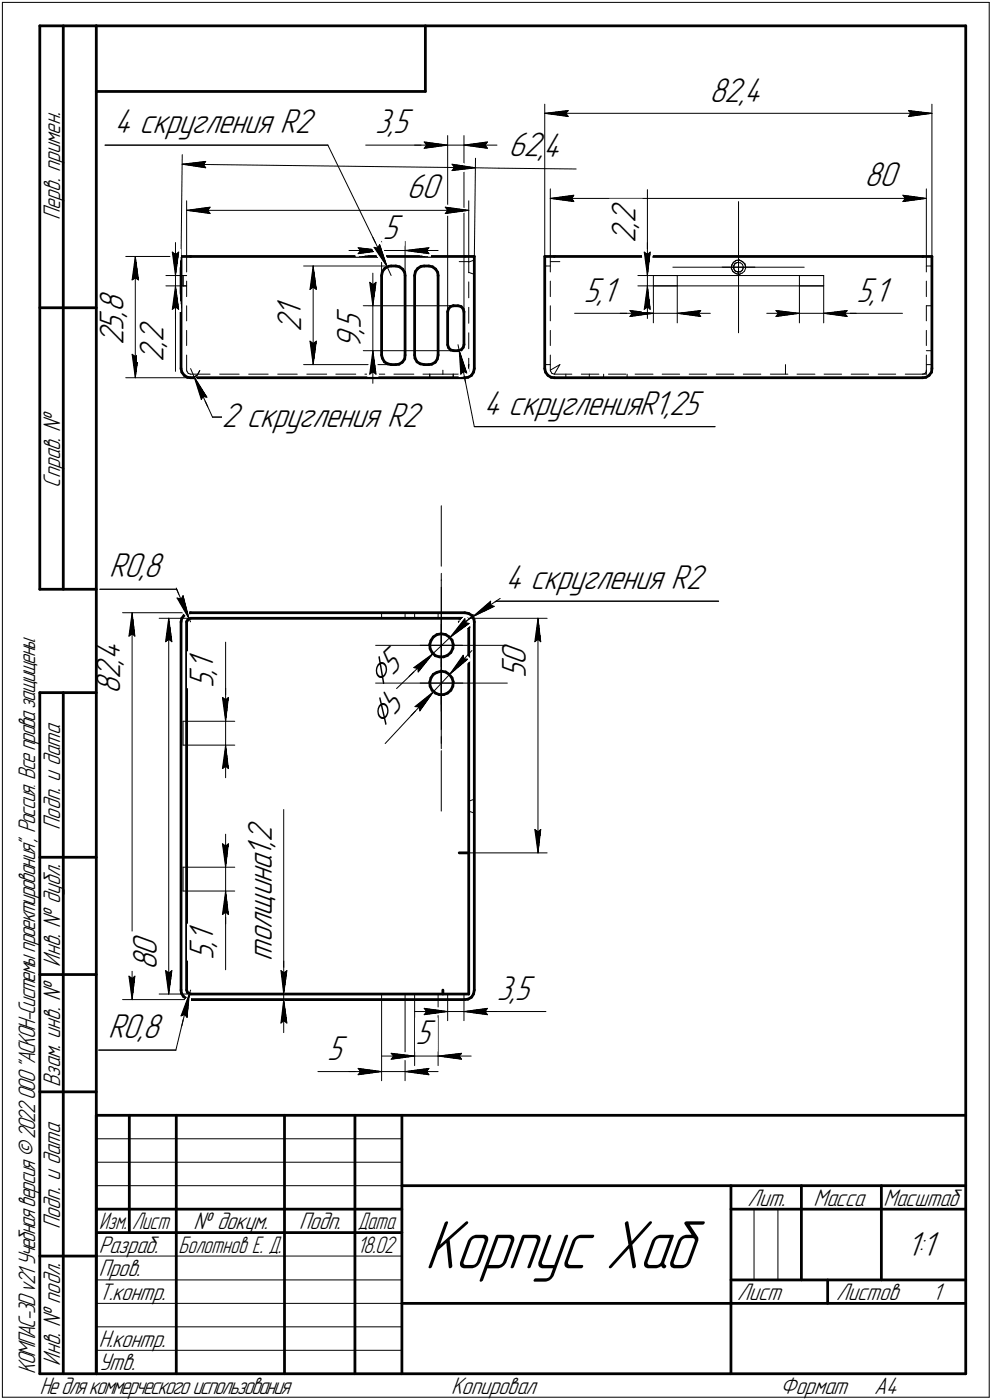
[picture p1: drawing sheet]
<svg xmlns="http://www.w3.org/2000/svg" width="211mm" height="298mm" viewBox="0 0 211 298" stroke-linecap="round" stroke-linejoin="round" font-family="sans-serif">
<defs><g id="words">
<text font-size="15.6" x="90.4" y="270.1">Корпус Хаб</text>
<g font-size="8.5">
<text x="80.9" y="146.3" transform="rotate(-44 80.9 146.3)">Ç5</text>
<text x="81.5" y="155.1" transform="rotate(-47 81.5 155.1)">Ç5</text>
</g>
<g font-size="7.8">
<text x="150.9" y="21.6">82,4</text>
<text x="24.4" y="28.4">4 скругления R2</text>
<text x="79.8" y="28.4">3,5</text>
<text x="108.2" y="33.3" transform="rotate(1 108.2 33.3)">62,</text>
<text x="115.6" y="33.4" transform="rotate(1 115.6 33.4)">4</text>
<text x="184" y="39.7">80</text>
<text x="86.6" y="42.2">60</text>
<text x="135.2" y="47.4" transform="rotate(-90 135.2 47.4)">2</text>
<text x="81.4" y="50.8">5</text>
<text x="135.2" y="51.7" transform="rotate(-90 135.2 51.7)">2</text>
<text x="135.2" y="48.5" transform="rotate(-90 135.2 48.5)">,</text>
<text x="124.3" y="64.2">5,1</text>
<text x="182.2" y="64.2">5,1</text>
<text x="26.3" y="70.4" transform="rotate(-90 26.3 70.4)">5</text>
<text x="26.3" y="67.6" transform="rotate(-90 26.3 67.6)">,</text>
<text x="26.3" y="66.5" transform="rotate(-90 26.3 66.5)">8</text>
<text x="64.1" y="70.7" transform="rotate(-90 64.1 70.7)">2</text>
<text x="64.1" y="67.5" transform="rotate(-90 64.1 67.5)">1</text>
<text x="76.8" y="71.1" transform="rotate(-90 76.8 71.1)">,</text>
<text x="76.8" y="70.1" transform="rotate(-90 76.8 70.1)">5</text>
<text x="26.3" y="73.6" transform="rotate(-90 26.3 73.6)">2</text>
<text x="34.8" y="77.1" transform="rotate(-90 34.8 77.1)">2</text>
<text x="34.8" y="73.9" transform="rotate(-90 34.8 73.9)">,</text>
<text x="34.8" y="72.8" transform="rotate(-90 34.8 72.8)">2</text>
<text x="76.8" y="74.3" transform="rotate(-90 76.8 74.3)">9</text>
<text x="102.9" y="88.3">4 скругленияR1,25</text>
<text x="47.2" y="90.9">2 скругления R2</text>
<text x="23.2" y="123">R0,8</text>
<text x="107.6" y="125.5">4 скругления R2</text>
<text x="25.6" y="141.5" transform="rotate(-90 25.6 141.5)">,</text>
<text x="25.6" y="140.4" transform="rotate(-90 25.6 140.4)">4</text>
<text x="45.4" y="143.8" transform="rotate(-90 45.4 143.8)">,</text>
<text x="45.4" y="142.7" transform="rotate(-90 45.4 142.7)">1</text>
<text x="111.9" y="141.6" transform="rotate(-90 111.9 141.6)">0</text>
<text x="25.6" y="147.9" transform="rotate(-90 25.6 147.9)">8</text>
<text x="25.6" y="144.7" transform="rotate(-90 25.6 144.7)">2</text>
<text x="45.4" y="146.5" transform="rotate(-90 45.4 146.5)">5</text>
<text x="111.9" y="144.4" transform="rotate(-90 111.9 144.4)">5</text>
<text x="57.9" y="179.4" transform="rotate(-90 57.9 179.4)">2</text>
<text x="57.9" y="185.3" transform="rotate(-90 57.9 185.3)">а</text>
<text x="57.9" y="182.6" transform="rotate(-90 57.9 182.6)">1</text>
<text x="57.9" y="180.4" transform="rotate(-90 57.9 180.4)">,</text>
<text x="57.9" y="190.9" transform="rotate(-90 57.9 190.9)">и</text>
<text x="57.9" y="188.1" transform="rotate(-90 57.9 188.1)">н</text>
<text x="57.9" y="197.9" transform="rotate(-90 57.9 197.9)">л</text>
<text x="57.9" y="195.1" transform="rotate(-90 57.9 195.1)">щ</text>
<text x="33.4" y="203.5" transform="rotate(-90 33.4 203.5)">0</text>
<text x="45.4" y="201.7" transform="rotate(-90 45.4 201.7)">,</text>
<text x="45.4" y="200.7" transform="rotate(-90 45.4 200.7)">1</text>
<text x="57.9" y="200.7" transform="rotate(-90 57.9 200.7)">о</text>
<text x="33.4" y="206.6" transform="rotate(-90 33.4 206.6)">8</text>
<text x="45.4" y="204.5" transform="rotate(-90 45.4 204.5)">5</text>
<text x="57.9" y="204.6" transform="rotate(-90 57.9 204.6)">т</text>
<text x="105.7" y="212.8">3,5</text>
<text x="23" y="221.1">R0,8</text>
<text x="69.6" y="225.6">5</text>
<text x="88.4" y="222.4">5</text>
<text x="192.9" y="267.5">1:1</text>
</g>
<g font-size="5.4">
<text x="12.8" y="46.9" transform="rotate(-90 12.8 46.9)">Перв. примен.</text>
<text x="12.8" y="103.8" transform="rotate(-90 12.8 103.8)">Справ. №</text>
<text x="12.8" y="176.7" transform="rotate(-90 12.8 176.7)">Подп. и дата</text>
<text x="12.8" y="205.8" transform="rotate(-90 12.8 205.8)">Инв. № дубл.</text>
<text x="12.8" y="231.6" transform="rotate(-90 12.8 231.6)">Взам. инв. №</text>
<text x="159.1" y="256.8">Лит.</text>
<text x="173.1" y="256.8">Масса</text>
<text x="188" y="256.8">Масштаб</text>
<text x="12.8" y="261.7" transform="rotate(-90 12.8 261.7)">Подп. и дата</text>
<text x="41.2" y="261.8">№ докум.</text>
<text x="63.6" y="261.8">Подп.</text>
<text x="21" y="266.8">Разраб.</text>
<text x="21" y="271.8">Пров.</text>
<text x="21" y="276.8">Т.контр.</text>
<text x="156.9" y="276.8">Лист</text>
<text x="177.9" y="276.8">Листов</text>
<text x="198.4" y="276.8">1</text>
<text x="21" y="286.8">Н.контр.</text>
<text x="7.5" y="292.5" transform="rotate(-90 7.5 292.5)">КОМПАС-3Dv21 Учебнаяверсия©2022ООО&quot;АСКОН-Системыпроектирования&quot;, Россия. Всеправазащищены.</text>
<text x="12.8" y="290.8" transform="rotate(-90 12.8 290.8)">Инв. № подл.</text>
<text x="21" y="291.8">Утв.</text>
<text x="8.5" y="296.7">Недлякоммерческогоиспользования</text>
<text x="96" y="296.8">Копировал</text>
<text x="166" y="296.8">Формат</text>
<text x="186" y="296.8">A4</text>
</g>
<g font-size="5.3">
<text x="21.1" y="261.8">Изм.</text>
<text x="28.1" y="261.8">Лист</text>
<text x="76.1" y="261.8">Дата</text>
<text x="38" y="266.8">Болотнов E. Д.</text>
<text x="76" y="266.8">18.02</text>
</g>
</g></defs>
<g fill="none" stroke="#000" stroke-width=".59">
<path d="M8.5 5.5v120zM8.5 5.5h12zM13.5 5.5v120zM20.5 5.5v287zM20.5 5.5h185zM20.5 19.5h70zM90.5 5.5v14zM205.5 5.5v287zM38.5 54.6h2.1zM38.5 54.6v23.9zM40.6 54.6h58.3zM81.2 58.7v16.9z"/>
<path d="M81.4 57.8l-.2 .9zM81.9 57.1l-.5 .7zM81.9 57.1l.6-.4zM82.5 56.7l.7-.1zM83.2 56.6h1zM84.2 56.6l.8 .2zM85 56.8l.7 .5zM85.7 57.3l.4 .7zM86.1 58l.1 .7zM86.2 58.7v16.9zM88.2 58.7v16.9zM88.4 57.8l-.2 .9z"/>
<path d="M88.9 57.1l-.5 .7zM88.9 57.1l.7-.4zM89.6 56.7l.7-.1zM90.3 56.6h1zM91.3 56.6l.7 .2zM92 56.8l.7 .5zM92.7 57.3l.4 .7zM93.1 58l.1 .7zM93.2 58.7v16.9zM98.9 54.6h2zM100.9 54.6v23.9zM115.9 54.6h2z"/>
<path d="M115.9 54.6v23.9zM117.9 54.6h78.4zM196.3 54.6h2zM198.3 54.6v23.9zM8.5 65.5h12zM38.5 78.5l.2 .7zM38.7 79.2l.5 .7zM39.2 79.9l.7 .4zM81.2 75.6l.2 .7zM81.4 76.3l.4 .7zM81.8 77l.7 .5zM82.5 77.5l.7 .1z"/>
<path d="M83.2 77.6h1zM84.2 77.6h.7zM84.9 77.6l.7-.5zM86.1 76.5l-.5 .6zM86.2 75.6l-.1 .9zM88.2 75.6l.1 .7zM88.3 76.3l.4 .7zM88.7 77l.7 .5zM89.4 77.5l.9 .1zM90.3 77.6h1zM91.3 77.6h.6zM91.9 77.6l.7-.5z"/>
<path d="M93 76.5l-.4 .6zM93.2 75.6l-.2 .9zM95.2 73.4l.2 .6zM95.2 66.4v7zM95.4 74l.4 .5zM95.4 65.8l-.2 .6zM95.8 74.5l.7 .2zM95.8 65.3l-.4 .5zM95.8 65.3l.6-.2zM96.4 65.1h.1M96.5 65.1h1zM96.5 74.7h1z"/>
<path d="M97.5 74.7l.6-.2zM97.5 65.1l.6 .2zM98.1 65.3l.5 .5zM98.6 74l-.5 .5zM98.6 65.8l.1 .6zM98.7 73.4l-.1 .6zM98.7 66.4v7zM100.8 79.2l-.5 .7zM100.9 78.5l-.1 .7zM115.9 78.5l.2 .7zM116.1 79.2l.5 .7zM116.6 79.9l.7 .4z"/>
<path d="M198.2 79.2l-.5 .7zM198.3 78.5l-.1 .7zM39.9 80.3l.7 .1zM40.6 80.4h58.3zM98.9 80.4l.7-.1zM99.6 80.3l.7-.4zM117.3 80.3l.6 .1zM117.9 80.4h78.4zM196.3 80.4l.7-.1zM197 80.3l.7-.4zM8.5 125.5h12zM38.5 132.4v78.4z"/>
<path d="M38.7 131.7l-.2 .7zM39.2 131l-.5 .7zM39.2 131l.7-.4zM39.7 132.4v78.4zM39.8 132.2l-.1 .2zM39.9 130.6l.7-.1zM40 131.8l.6-.1zM40 131.8l-.2 .4zM40.6 131.7h58.3zM40.6 130.5h58.3zM91.4 137.2l.1 1zM91.5 138.2l.4 .7z"/>
<path d="M91.7 136.4l-.3 .8zM91.9 138.9l.7 .7zM92.2 135.6l-.5 .8zM92.2 135.6l.8-.5zM92.6 139.6l.9 .3zM93 135.1l.9-.1zM93.5 139.9h.9zM93.9 135l.9 .1zM94.4 139.9l.8-.4zM94.8 135.1l.8 .5zM95.2 139.5l.7-.6zM95.6 135.6l.6 .7z"/>
<path d="M96.2 136.3l.2 .9zM96.4 138.1l-.5 .8zM96.4 137.2v.9zM97.7 132.4l1 .2zM97.7 131.7l.9 .1zM98.6 131.8l.6 .4zM98.7 132.6l.7 .4zM98.9 131.7h.2zM98.9 130.5l.8 .1zM99.1 131.7l.5 .3zM99.2 132.2l.5 .8zM99.4 133l.3 .5z"/>
<path d="M99.4 132.5l.2 .4zM99.6 132l.1 .4zM99.6 132.9l.1 .4zM99.7 133v.7zM99.7 132.4v79.3zM99.7 130.6l.7 .5zM99.7 133.5v.2zM99.7 133.3v.4zM100.4 131.1l.4 .7zM100.8 131.8l.1 .6zM100.9 132.4v78.4zM8.5 147.5v145z"/>
<path d="M8.5 147.5h12zM13.5 147.5v145zM91.4 145.3l.1 .8zM91.5 146.1l.4 .9zM91.7 144.4l-.3 .9zM91.9 147l.7 .6zM92.2 143.6l-.5 .8zM92.2 143.6l.8-.4zM92.6 147.6l.9 .3zM93 143.2l.9-.3zM93.5 147.9h.9zM93.9 142.9l.9 .2z"/>
<path d="M94.4 147.9l.8-.3zM94.8 143.1l.8 .5zM95.2 147.6l.7-.6zM95.6 143.6l.6 .8zM96.2 144.4l.2 .8zM96.4 146.1l-.5 .9zM96.4 145.2v.9zM8.5 182.5h12zM97.7 181.6h2zM8.5 207.5h12zM38.5 210.8l.1 .7zM38.6 211.5l.4 .7z"/>
<path d="M39 212.2l.7 .5zM39.7 210.8l.2 .5zM39.7 212.7l.9 .2zM39.9 211.3l.4 .3zM40.3 211.6l.3 .1zM40.6 211.7h59.1zM40.6 212.9h58.3zM94.2 210.8v.9zM98.9 212.9l.7-.1zM99.6 212.8l.7-.5zM100.8 211.7l-.5 .6zM100.9 210.8l-.1 .9z"/>
<path d="M8.5 232.5h12zM20.5 237.5h185zM20.5 237.5v55zM27.5 237.5v25zM37.5 237.5v55zM60.5 237.5v55zM75.5 237.5v55zM85.5 237.5v55zM20.5 257.5h65zM85.5 252.5h120zM155.5 252.5v40zM155.5 257.5h15z"/>
<path d="M170.5 252.5v20zM170.5 257.5h35zM187.5 252.5v20zM8.5 267.5h12zM20.5 262.5h65zM85.5 277.5h70zM155.5 277.5h50zM155.5 272.5h50zM176.1 272.5v5zM8.5 292.5h12zM20.5 292.5h185z"/>
</g>
<g fill="none" stroke="#000" stroke-width=".21">
<path d="M.5 .5v297zM.5 .5h210zM210.5 .5v297zM22.4 30.9h47.4zM38.8 32.9l-.3 21.7zM38.8 35l5-.6zM38.8 35l5 .7zM38.8 35l62.4 .7zM43.3 35.1l.5 .6zM43.8 34.4l-.5 .7zM69.8 30.9l12.6 25.9zM77.8 30.9h12.5z"/>
<path d="M88.2 30.9h7zM90.3 30.9h4.9zM90.3 30.2l4.9 .7zM90.3 30.2l.5 .7zM90.3 31.6l4.9-.7zM90.8 30.9l-.5 .7zM95.2 28.9v37.5zM95.2 30.9h3.5zM96.2 36.3l5-.6zM96.2 35l.5 .6zM96.2 35l5 .7zM96.7 35.6l-.5 .7z"/>
<path d="M98.7 28.9v37.5zM98.7 30.9l5 .7zM98.7 30.9l5-.7zM98.7 30.9h7zM101.2 35.7l5 .1zM101.2 33.7l-.3 21.7zM103.2 30.9l.5 .7zM103.7 30.2l-.5 .7zM106.2 35.8l16.4 .2zM115.9 22.2v32.4zM115.9 24.1l5-.6zM115.9 24.1l5 .7z"/>
<path d="M115.9 24.1h82.4zM120.4 24.1l.5 .7zM120.9 23.5l-.5 .6zM193.3 24.8l5-.7zM193.3 23.5l.5 .6zM193.3 23.5l5 .6zM193.8 24.1l-.5 .7zM198.3 22.2v32.4zM26.8 54.6h13.8zM28.1 59.6l.7-.4zM28.8 54.6l.7 5zM28.8 59.2l.7 .4z"/>
<path d="M28.8 54.6l-.7 5zM28.8 54.6v25.8zM35.3 58.7h3.6zM36.7 53.7l.6 .5zM36.7 53.7l.6 5zM37.3 54.2l.7-.5zM37.3 51.6v7.1zM37.3 58.7v2.2zM38 53.7l-.7 5zM38.9 58.7v2.2zM38.9 58.7h.8zM39.7 59.9v3.3z"/>
<path d="M39.7 54.6v3.3zM39.7 42.8v11.8zM39.7 44.8l5-.7zM39.7 44.8l5 .7zM39.7 44.8h60zM44.2 44.8l.5 .7zM44.7 44.1l-.5 .7zM64.6 56.6h18.6zM66.6 56.6l.7 5zM66.6 56.6l-.6 5zM66.6 56.6v21zM74.3 53.3h6.9z"/>
<path d="M76.2 52.7l5 .6zM76.2 52.7l.5 .6zM76.2 54l5-.7zM76.7 53.3l-.5 .7zM79.3 50.5l3.1 6.3zM79.3 58.2v6.9zM79.6 52.7l.7 .1zM79.6 52.7l2.8 4.1zM80.8 52.1l1.6 4.7zM80.8 52.1l-.5 .7zM81.2 51.4v7.3zM81.2 53.3h5z"/>
<path d="M82.4 56.8l.8 1.9zM83.2 56.6h1zM86.2 51.4v7.3zM86.2 53.3l5.1 .7zM86.2 53.3l5.1-.6zM86.2 53.3h7zM90.8 53.3l.5 .7zM91.3 52.7l-.5 .6zM94.7 45.5l5-.7zM94.7 44.1l.5 .7zM94.7 44.1l5 .7zM95.2 44.8l-.5 .7z"/>
<path d="M97.7 55.7h2zM99.7 54.6v3.5zM99.7 58l1.2 .4zM99.7 55.8l1.2-.4zM99.7 42.8v11.8zM115.9 56.6h1.2zM117.1 59.9v3.3zM117.1 54.6v3.3zM117.1 55.7h2zM117.1 40.2v14.4zM117.1 42.2l5-.6zM117.1 42.2l5 .7z"/>
<path d="M117.1 42.2h80zM121.7 42.2l.4 .7zM122.1 41.6l-.4 .6zM135.7 58.7h39.6zM137.1 53.7l.7 .5zM137.1 53.7l.7 5zM137.8 53.7v5zM137.8 40.4v13.3zM137.8 54.2l.5-.5zM137.8 51.6v7.1zM137.8 58.7v2.2zM138.3 53.7l-.5 5z"/>
<path d="M139 58.7h5.1zM139 58.7v2.2zM143.2 56.9h13.9zM144.1 58.7v2.2zM153.7 56.9h3.4zM155.6 57.1l.4 .7zM155.7 56.5l-.1 .6zM156 57.8l.5 .5zM156 55.9l.6-.4zM156 55.9l-.3 .6zM156.1 57.2l.4 .5zM156.1 56.6v.6z"/>
<path d="M156.1 56.6v.5zM156.1 57.1l.3 .6zM156.4 56.1l-.3 .5zM156.4 56.1l.5-.2zM156.4 57.7l.6 .2zM156.5 57.7l.5 .2zM156.5 56l.5-.1zM156.5 56l-.4 .6zM156.5 58.3l.7 .1zM156.6 55.5l.7-.1zM157 57.9l.6-.1zM157 55.9l.6 .1z"/>
<path d="M157 57.9h.6zM157.1 56.9h3.5zM157.1 56.9v3.5zM157.1 53.4v3.5zM157.1 56.9v14zM157.1 42.9v14zM157.1 56.9h14zM157.2 58.4l.4-.1zM157.2 58.4l.7-.2zM157.3 55.4l.7 .3zM157.6 57.8l.4-.3zM157.6 56l.4 .3z"/>
<path d="M157.6 57.9l.4-.4zM157.9 58.2l.5-.5zM158 55.7l.5 .5zM158 56.3l.2 .6zM158.2 56.9l-.2 .6zM158.2 57l-.2 .5zM158.2 57h.1M158.5 56.2l.2 .7zM158.7 57.1l-.3 .6zM158.7 56.9v.2zM170.1 58.7v2.2zM170.1 58.7h5.2z"/>
<path d="M175.3 58.7v2.2zM192.1 42.9l5-.7zM192.1 41.6l.5 .6zM192.1 41.6l5 .6zM192.6 42.2l-.5 .7zM197.1 56.6h1.2zM197.1 54.6v3.3zM197.1 59.9v3.3zM197.1 40.2v14.4zM28.1 75.4l.7 5zM28.1 75.4l.7 .5zM28.8 75.9l.7-.5z"/>
<path d="M29.5 75.4l-.7 5zM35.3 60.9h3.6zM36.7 65.9l.6-.5zM37.3 60.9v5zM37.3 65.9v13.2zM37.3 60.9l-.6 5zM37.3 65.4l.7 .5zM37.3 60.9l.7 5zM37.3 60.9v6.9zM38.9 60.9h.8zM39.7 78.8l.1 .3zM39.7 75.6v3.2z"/>
<path d="M39.7 70.4v3.2zM39.7 65.1v3.2zM39.8 79.1l.2 .4zM40 79.5l.6 .2zM40.6 79.7h4.1zM40.6 78.5l.7 1.8zM42.4 79.1l-.4 .7zM42.5 78.9l-.1 .2zM46.7 79.7h4.2zM52.9 79.7h4.2zM59.1 79.7h4.1zM64.6 77.6h18.6z"/>
<path d="M65.3 79.7h4.2zM66 61.6l.6-.5zM66 72.6l.6 5zM66 72.6l.6 .6zM66.6 61.1l.7 .5zM66.6 73.2l.7-.6zM67.3 72.6l-.7 5zM71.5 79.7h4.2zM77.3 65.1h19.2zM77.3 74.7h19.2zM77.6 79.7h4.3zM78.7 60.1l.6 .5z"/>
<path d="M78.7 60.1l.6 5zM78.7 79.7l.6-.5zM79.3 60.6l.7-.5zM79.3 74.7l-.6 5zM79.3 79.2l.7 .5zM79.3 74.7l.7 5zM79.3 74.7v6.9zM79.3 65.1v9.6zM80 60.1l-.7 5zM83.8 79.7h4.3zM90 79.7h4.2zM91.4 79.7v.7z"/>
<path d="M94.2 79.7h5.5zM94.2 78.8v.9zM96.4 79.7v.7zM97.5 73.4l.2 1.2zM97.7 78.8h.6zM97.7 79.7l.7-.2zM97.7 74.6l3.2 16.2zM97.7 74.6l.3 5.1zM97.7 74.6l1.6 4.8zM97.7 74.6l1.4 6.8zM98 79.7l.6-.6zM98.3 78.8l.8-.2z"/>
<path d="M98.4 79.5l.7-.4zM98.6 79.1l.7 .3zM99.1 78.6l.5-.5zM99.6 78.5l-.5 .6zM99.6 78.3l-.2 .4zM99.7 77.6l-.1 .5zM99.7 77.6l-.1 .9zM99.7 78l-.1 .3zM99.7 77.6v.4zM99.7 76.3v3.4zM99.7 70.9v3.4zM99.7 65.4v3.4z"/>
<path d="M99.7 60v3.4zM115.9 77.6h1.2zM117.1 78.8l2-1.2zM117.1 75.6v3.2zM117.1 70.4v3.2zM117.1 65.1v3.2zM117.1 78.8l.1 .3zM117.2 79.1l.2 .4zM117.4 79.5l.5 .2zM117.9 79.7h3.8zM119.1 77.6l-1.2 2.1zM120.4 79.7v.7z"/>
<path d="M122.3 66.7h11.7zM123.7 79.7h3.7zM125.4 79.7v.7zM128.4 79.7v.7zM129.5 79.7h3.7zM132 66.7h7zM133.4 79.7v.7zM134 66.7h5zM134 66.1l5 .6zM134 66.1l.5 .6zM134 67.4l5-.7zM134.5 66.7l-.5 .7z"/>
<path d="M135.1 79.7h3.8zM135.7 60.9h39.6zM137.1 65.9l.7-.5zM137.8 60.9l-.7 5zM137.8 65.4l.5 .5zM137.8 60.9l.5 5zM137.8 60.9v6.9zM139 60.9h5.1zM139 60.9v7.8zM139 66.7h5.1zM140.9 79.7h3.7zM144.1 60.9v7.8z"/>
<path d="M144.1 66.7l5 .7zM144.1 66.7l5-.6zM144.1 66.7h7zM146.6 79.7h3.8zM148.6 66.7l.5 .7zM149.1 66.1l-.5 .6zM152.4 79.7h3.7zM158.2 79.7h3.7zM163.2 66.7h6.9zM163.9 79.7h3.7zM165.1 66.1l5 .6zM165.1 66.1l.5 .6z"/>
<path d="M165.1 67.4l5-.7zM165.6 66.7l-.5 .7zM167.1 77.6v2.1zM169.6 79.7h3.8zM170.1 60.9h5.2zM170.1 60.9v7.8zM170.1 66.7h5.2zM175.3 66.7h5zM175.3 60.9v7.8zM175.3 66.7l5 .7zM175.3 66.7l5-.6zM175.3 66.7h6.9z"/>
<path d="M175.3 79.7h3.8zM179.7 66.7l.6 .7zM180.3 66.7h11.7zM180.3 66.1l-.6 .6zM181.1 79.7h3.7zM186.9 79.7h3.7zM192.6 79.7h3.7zM196.3 79.7h.8zM196.3 79.7l.5-.2zM197.1 77.6h1.2zM197.1 74.7h1.2zM197.1 78.8v.9z"/>
<path d="M197.1 79.1l-.3 .4zM197.1 78.8v.3zM197.1 65.1v3.2zM197.1 70.4v3.2zM197.1 75.6v3.2zM197.1 65.1h1.2zM26.8 80.4h13.8zM40.6 80.4l.7-.1zM41.3 80.3l3.9 8.5zM41.3 80.3l.7-.5zM41.3 80.3l1.5 4.8zM41.3 80.3l2.7 4.3z"/>
<path d="M41.3 80.3l2.9 6.3zM43.2 84.4l-.4 .7zM43.2 84.4l.8 .2zM45.2 88.8h2zM100.9 90.8h51.2zM93.9 107.7v12.9zM21.3 125.5h16.3zM26.1 130.5h14.5zM27.4 135.5l.7-.5zM28.1 130.5l.6 5zM28.1 135l.6 .5zM28.1 130.5l-.7 5z"/>
<path d="M28.1 130.5v82.4zM33.9 131.7h6.7zM35.2 136.7l.7-.6zM35.9 131.7l.7 5zM35.9 136.1l.7 .6zM35.9 131.7l-.7 5zM35.9 131.7v80zM37.5 125.2l2.7 6.5zM37.6 125.5l2.6 6.2zM37.7 127.3l.8 .3zM37.7 127.3l2.5 4.4zM38.9 126.8l1.3 4.9z"/>
<path d="M38.9 126.8l-.4 .8zM40.2 131.7l.4 .7zM48 136.7v11.9zM79.9 137.4h14zM81.2 130.5v1.2zM86.2 130.5v1.2zM88.2 130.5v1.2zM89.4 137.4h4.5zM92.1 139.2l-3.1 3.9zM92.1 139.2l3.7-3.5zM93.2 130.5v1.2zM93.9 139.4v1.6z"/>
<path d="M93.9 125.1v12.8zM93.9 122.1v1.5zM93.9 137.4h4.6zM93.9 137.4v4.6zM93.9 132.9v4.5zM93.9 131.5v14zM93.9 137.4h14zM93.9 137.4v14.1zM93.9 123.4v14zM95.8 135.7l4-2.9zM95.8 135.7l5-4.8zM98.6 139.5l.1 .8z"/>
<path d="M98.6 139.5l-2.9 4.1zM98.9 131.7h17.5zM98.9 131.7l.1 .9zM98.9 131.7l-3.1 4zM98.9 132.4l1.7-1.1zM99 132.6l.8 .2zM100.4 138.5l-4.7 5.1zM100.6 131.3l5-3.3zM100.6 131.3l4.6-2.2zM100.6 131.3l3.8-3.3zM100.6 131.3l5.8-3.9zM104.3 128.9l.9 .2z"/>
<path d="M104.4 128l-.1 .9zM105.6 128h47.3zM113.8 136.7l.7-.6zM114.5 131.7l.6 5zM114.5 136.1l.6 .6zM114.5 131.7l-.7 5zM114.5 131.7v49.9zM38.9 153.6h.8zM38.9 158.7h.8zM38.9 153.6v5.1zM39.7 153.6h10.3zM39.7 158.7h10.3z"/>
<path d="M47.3 148.5l.7 .5zM47.3 148.5l.7 5.1zM48 148.6v5zM48 149l.6-.5zM48 146.6v7zM48 158.7l-.7 5zM48 158.7l.6 5zM48 158.7v6.9zM48 153.6v5.1zM48.6 148.5l-.6 5.1zM79.9 145.5h14zM81.3 149.6l10.8-10.4z"/>
<path d="M87 144l5.1-4.8zM88.1 142.2l4-3zM88.1 142.2l.8 .1zM88.3 150.5l3.9-3.2zM88.3 150.5h.9zM88.9 142.3l.1 .8zM89.2 150.5l.1 .9zM89.4 145.5h4.5zM92.2 147.3l-10.2 11zM92.2 147.3l-2.9 4.1zM92.2 147.3l-4.7 5.1zM93.9 159.9v12.8z"/>
<path d="M93.9 156.8v1.5zM93.9 142.5v12.9zM93.9 145.5h4.6zM93.9 145.5v4.4zM93.9 141v4.5zM93.9 145.5h14zM93.9 145.5v13.9zM95.7 143.6l3.8-3.2zM95.7 143.6l-3.5 3.7zM98.7 140.3l.8 .1zM47.3 163.7l.7-.5zM47.3 179.7l.7 .5z"/>
<path d="M47.3 179.7l.7 5zM48 163.2l.6 .5zM48 177.6v7.1zM48.6 179.7l-.6 5zM60.4 172.4v34.3zM99.7 172.7l1.2 .4zM99.7 170.6l1.2-.4zM113.8 176.6l.7 5zM113.8 176.6l.7 .5zM114.5 177.1l.6-.5zM115.1 176.6l-.6 5zM38.9 184.7v5z"/>
<path d="M38.9 184.7h.8zM38.9 189.7h.8zM39.7 184.7h10.3zM39.7 189.7h10.3zM47.3 194.7l.7-.5zM48 189.7v5zM48 194.7v11.8zM48 180.2l.6-.5zM48 189.7l-.7 5zM48 194.2l.6 .5zM48 189.7l.6 5zM48 189.7v7.1z"/>
<path d="M48 184.7v5zM99.7 181.6h16.7zM26.1 212.9h14.5zM27.4 207.9l.7 5zM27.4 207.9l.7 .5zM28.1 208.4l.6-.5zM28.7 207.9l-.6 5zM33.9 211.7h6.7zM35.2 206.7l.7 5zM35.2 206.7l.7 .5zM35.9 207.2l.7-.5zM36.6 206.7l-.7 5z"/>
<path d="M38.5 216.3l.8-.3zM39.3 216l.5 .7zM40.3 211.6l-2.9 12zM40.3 211.6l-1.8 4.7zM40.3 211.6l-.5 5.1zM40.3 211.6l-1.6 6.8zM40.6 210.8l-.3 .8zM56.4 211.7h6zM56.4 212.9h6zM59.8 206.7l.6 .5zM59.8 206.7l.6 5zM59.8 217.8l.6-.5z"/>
<path d="M60.4 206.7v5zM60.4 207.2l.6-.5zM60.4 204.6v7.1zM60.4 212.9l-.6 4.9zM60.4 217.3l.6 .5zM60.4 212.9l.6 4.9zM60.4 212.9v7zM60.4 211.7v1.2zM61 206.7l-.6 5zM81.2 211.7v1.2zM81.2 212.9v17.2zM86.2 211.7v1.2z"/>
<path d="M86.2 212.9v17.2zM88.2 211.7v1.2zM88.2 212.9v14zM88.2 215.4h7zM90.3 214.7l4.9 .7zM90.3 214.7l.5 .7zM90.3 216.1l4.9-.7zM90.8 215.4l-.5 .7zM93.2 211.7v1.2zM93.2 212.9v14zM95.2 211.7v1.2zM95.2 212.9v4.4z"/>
<path d="M95.2 215.4h3.5zM98.7 211.7v1.2zM98.7 215.4h5zM98.7 212.9v4.4zM98.7 215.4l5 .7zM98.7 215.4l5-.7zM98.7 215.4h7zM103.2 215.4l.5 .7zM103.7 215.4h12.5zM103.7 214.7l-.5 .7zM21 223.6h16.4zM67.6 228.2h8.6z"/>
<path d="M74.3 228.2h6.9zM76.2 228.2h5zM76.2 227.5l5 .7zM76.2 227.5l.5 .7zM76.2 228.9l5-.7zM76.7 228.2l-.5 .7zM81.2 224.9h7zM81.2 228.2h5zM83.2 224.3l5 .6zM83.2 224.3l.5 .6zM83.2 225.6l5-.7zM83.7 224.9l-.5 .7z"/>
<path d="M86.2 228.2l5.1 .7zM86.2 228.2l5.1-.7zM86.2 228.2h7zM88.2 224.9h5zM90.8 228.2l.5 .7zM91.3 227.5l-.5 .7zM93.2 224.9l5 .7zM93.2 224.9l5-.6zM93.2 224.9h7zM97.7 224.9l.5 .7zM98.2 224.3l-.5 .6zM20.5 247.5h65z"/>
<path d="M20.5 252.5h65zM20.5 242.5h65zM160.4 257.5v15zM165.5 257.5v15zM20.5 267.5h65zM20.5 272.5h65zM20.5 277.5h65zM.5 297.5h210zM20.5 282.5h65zM20.5 287.5h65z"/>
</g>
<g fill="#fff" stroke="#fff" stroke-width=".21">
<path d="M81.4 45.2h4.6zM81.4 45.3h4.6zM81.4 45.4h4.6zM81.4 45.5h4.6zM81.4 45.6h4.6zM81.4 45.6h4.6zM81.4 45.7h4.6zM81.4 45.8h4.6zM81.4 45.9h4.6zM81.4 46h4.6zM81.4 46.1h4.6zM81.4 46.1h4.6zM81.4 46.2h4.6zM81.4 46.3h4.6zM81.4 46.4h4.6zM81.4 46.5h4.6zM81.4 46.6h4.6zM81.4 46.7h4.6zM81.4 46.7h4.6zM81.4 46.8h4.6zM81.4 46.9h4.6zM81.4 47h4.6zM81.4 47.1h4.6zM81.4 47.2h4.6zM81.4 47.2h4.6zM81.4 47.3h4.6zM81.4 47.4h4.6zM81.4 47.5h4.6zM81.4 47.6h4.6zM81.4 47.7h4.6zM81.4 47.8h4.6zM81.4 47.8h4.6zM81.4 47.9h4.6zM81.4 48h4.6zM81.4 48.1h4.6zM81.4 48.2h4.6zM81.4 48.3h4.6zM81.4 48.3h4.6zM81.4 48.4h4.6zM81.4 48.5h4.6zM81.4 48.6h4.6zM81.4 48.7h4.6zM81.4 48.8h4.6zM81.4 48.9h4.6zM81.4 48.9h4.6zM81.4 49h4.6zM81.4 49.1h4.6zM81.4 49.2h4.6zM81.4 49.3h4.6zM81.4 49.4h4.6zM81.4 49.4h4.6zM81.4 49.5h4.6zM81.4 49.6h4.6zM81.4 49.7h4.6zM81.4 49.8h4.6zM81.4 49.9h4.6zM81.4 50h4.6zM81.4 50h4.6zM81.4 50.1h4.6zM81.4 50.2h4.6zM81.4 50.3h4.6zM81.4 50.4h4.6zM81.4 50.5h4.6zM81.4 50.5h4.6zM81.4 50.6h4.6zM81.4 50.7h4.6zM81.4 50.8h4.6zM81.4 50.9h4.6zM81.4 51h4.6zM81.4 51.1h4.6zM81.4 51.1h4.6zM81.4 51.2h4.6zM81.4 51.3h4.6zM81.4 51.4h4.6zM81.4 51.5h4.6zM81.4 51.6h4.6zM81.4 51.6h4.6zM81.4 51.7h4.6zM81.4 51.8h4.6zM81.4 51.9h4.6zM81.4 52h4.6zM81.4 52.1h4.6zM81.4 52.2h4.6zM81.4 52.2h4.6zM81.4 52.3h4.6z"/>
<path d="M75.7 52.2h.7zM75.7 52.3h1.3zM75.7 52.4h1.9zM75.7 52.5h2.5zM75.7 52.6h3.1zM75.7 52.7h3.7zM75.7 52.7h4zM75.7 52.8h4.2zM75.7 52.9h4.4zM75.7 53h4.6zM75.7 53.1h4.9zM75.7 53.2h5.1zM75.7 53.3h5.3zM75.7 53.3h5.5zM75.7 53.4h5.3zM75.7 53.5h5.2zM75.7 53.6h4.9zM75.7 53.7h4.7zM75.7 53.8h4.6zM75.7 53.8h4.3zM75.7 53.9h4.1zM75.7 54h4zM75.7 54.1h3.7zM75.7 54.2h3.1zM75.7 54.3h2.5zM75.7 54.4h1.9zM75.7 54.4h1.3zM75.7 54.5h.7z"/>
<path d="M91.1 52.2h.6zM90.5 52.3h1.2zM89.9 52.4h1.8zM89.3 52.5h2.4zM88.7 52.6h3zM88.1 52.7h3.6zM87.9 52.7h3.8zM87.6 52.8h4.1zM87.4 52.9h4.3zM87.1 53h4.6zM87 53.1h4.7zM86.7 53.2h5zM86.4 53.3h5.3zM86.2 53.3h5.5zM86.4 53.4h5.3zM86.6 53.5h5.1zM86.9 53.6h4.8zM87 53.7h4.7zM87.3 53.8h4.4zM87.5 53.8h4.2zM87.7 53.9h4zM87.9 54h3.8zM88.1 54.1h3.6zM88.7 54.2h3zM89.3 54.3h2.4zM89.9 54.4h1.8zM90.5 54.4h1.2zM91.1 54.5h.6z"/>
<path d="M86.5 36.7h8.2zM86.5 36.7h8.2zM86.5 36.8h8.2zM86.5 36.9h8.2zM86.5 37h8.2zM86.5 37.1h8.2zM86.5 37.2h8.2zM86.5 37.3h8.2zM86.5 37.3h8.2zM86.5 37.4h8.2zM86.5 37.5h8.2zM86.5 37.6h8.2zM86.5 37.7h8.2zM86.5 37.8h8.2zM86.5 37.8h8.2zM86.5 37.9h8.2zM86.5 38h8.2zM86.5 38.1h8.2zM86.5 38.2h8.2zM86.5 38.3h8.2zM86.5 38.4h8.2zM86.5 38.4h8.2zM86.5 38.5h8.2zM86.5 38.6h8.2zM86.5 38.7h8.2zM86.5 38.8h8.2zM86.5 38.9h8.2zM86.5 38.9h8.2zM86.5 39h8.2zM86.5 39.1h8.2zM86.5 39.2h8.2zM86.5 39.3h8.2zM86.5 39.4h8.2zM86.5 39.5h8.2zM86.5 39.5h8.2zM86.5 39.6h8.2zM86.5 39.7h8.2zM86.5 39.8h8.2zM86.5 39.9h8.2zM86.5 40h8.2zM86.5 40h8.2zM86.5 40.1h8.2zM86.5 40.2h8.2zM86.5 40.3h8.2zM86.5 40.4h8.2zM86.5 40.5h8.2zM86.5 40.6h8.2zM86.5 40.6h8.2zM86.5 40.7h8.2zM86.5 40.8h8.2zM86.5 40.9h8.2zM86.5 41h8.2zM86.5 41.1h8.2zM86.5 41.1h8.2zM86.5 41.2h8.2zM86.5 41.3h8.2zM86.5 41.4h8.2zM86.5 41.5h8.2zM86.5 41.6h8.2zM86.5 41.7h8.2zM86.5 41.7h8.2zM86.5 41.8h8.2zM86.5 41.9h8.2zM86.5 42h8.2zM86.5 42.1h8.2zM86.5 42.2h8.2zM86.5 42.2h8.2zM86.5 42.3h8.2zM86.5 42.4h8.2zM86.5 42.5h8.2zM86.5 42.6h8.2zM86.5 42.7h8.2zM86.5 42.8h8.2zM86.5 42.8h8.2zM86.5 42.9h8.2zM86.5 43h8.2zM86.5 43.1h8.2zM86.5 43.2h8.2zM86.5 43.3h8.2zM86.5 43.3h8.2zM86.5 43.4h8.2zM86.5 43.5h8.2zM86.5 43.6h8.2zM86.5 43.7h8.2z"/>
<path d="M44.6 43.6h.6zM44 43.7h1.2zM43.3 43.8h1.9zM42.8 43.9h2.4zM42.2 43.9h3zM41.5 44h3.7zM41.3 44.1h3.9zM41.1 44.2h4.1zM40.9 44.3h4.3zM40.7 44.4h4.5zM40.6 44.4h4.6zM40.3 44.5h4.9zM40.1 44.6h5.1zM40 44.7h5.2zM39.7 44.8h5.5zM40 44.9h5.2zM40.1 45h5.1zM40.3 45h4.9zM40.6 45.1h4.6zM40.7 45.2h4.5zM40.9 45.3h4.3zM41.1 45.4h4.1zM41.3 45.5h3.9zM41.5 45.6h3.7zM42.2 45.6h3zM43 45.7h2.2zM43.8 45.8h1.4zM44.5 45.9h.7z"/>
<path d="M94.2 43.6h.7zM94.2 43.7h1.3zM94.2 43.8h1.9zM94.2 43.9h2.6zM94.2 43.9h3.2zM94.2 44h3.8zM94.2 44.1h4zM94.2 44.2h4.2zM94.2 44.3h4.4zM94.2 44.4h4.6zM94.2 44.4h4.8zM94.2 44.5h4.9zM94.2 44.6h5.2zM94.2 44.7h5.4zM94.2 44.8h5.5zM94.2 44.9h5.4zM94.2 45h5.2zM94.2 45h4.9zM94.2 45.1h4.8zM94.2 45.2h4.6zM94.2 45.3h4.4zM94.2 45.4h4.2zM94.2 45.5h4zM94.2 45.6h3.8zM94.2 45.6h3.1zM94.2 45.7h2.3zM94.2 45.8h1.6zM94.2 45.9h.8z"/>
<path d="M108.3 27.8h6.2zM108.3 27.9h12.3zM108.3 27.9h12.3zM108.3 28h12.3zM108.3 28.1h12.3zM108.3 28.2h12.3zM108.3 28.3h12.3zM108.3 28.4h12.3zM108.3 28.4h12.3zM108.3 28.5h12.3zM108.3 28.6h12.3zM108.3 28.7h12.3zM108.3 28.8h12.3zM108.3 28.9h12.3zM108.3 29h12.3zM108.3 29h12.3zM108.3 29.1h12.3zM108.3 29.2h12.3zM108.3 29.3h12.3zM108.3 29.4h12.3zM108.3 29.5h12.3zM108.3 29.5h12.3zM108.3 29.6h12.3zM108.3 29.7h12.3zM108.3 29.8h12.3zM108.3 29.9h12.3zM108.3 30h12.3zM108.3 30.1h12.3zM108.3 30.1h12.3zM108.3 30.2h12.3zM108.3 30.3h12.3zM108.3 30.4h12.3zM108.3 30.5h12.3zM108.3 30.6h12.3zM108.3 30.6h12.3zM108.3 30.7h12.3zM108.3 30.8h12.3zM108.3 30.9h12.3zM108.3 31h12.3zM108.3 31.1h12.3zM108.3 31.2h12.3zM108.3 31.2h12.3zM108.3 31.3h12.3zM108.3 31.4h12.3zM108.3 31.5h12.3zM108.3 31.6h12.3zM108.3 31.7h12.3zM108.3 31.7h12.3zM108.3 31.8h12.3zM108.3 31.9h12.3zM108.3 32h12.3zM108.3 32.1h12.3zM108.3 32.2h12.3zM108.3 32.3h12.3zM108.3 32.3h12.3zM108.3 32.4h12.3zM108.3 32.5h12.3zM108.3 32.6h12.3zM108.3 32.7h12.3zM108.3 32.8h12.3zM108.3 32.9h12.3zM108.3 32.9h12.3zM108.3 33h12.3zM108.3 33.1h12.3zM108.3 33.2h12.3zM108.3 33.3h12.3zM108.3 33.4h12.3zM108.3 33.4h12.3zM108.3 33.5h12.3zM108.3 33.6h12.3zM108.3 33.7h12.3zM108.3 33.8h12.3zM108.3 33.9h12.3zM108.3 34h12.3zM108.3 34h12.3zM108.3 34.1h12.3zM108.3 34.2h12.3zM108.3 34.3h12.3zM108.3 34.4h12.3zM108.3 34.5h12.3zM108.3 34.5h12.3zM108.3 34.6h12.3zM108.3 34.7h12.3zM108.2 34.8h12.4zM114.4 34.9h6.2z"/>
<path d="M43.7 33.9h.6zM43.1 34h1.2zM42.4 34h1.9zM41.8 34.1h2.5zM41.2 34.2h3.1zM40.6 34.3h3.7zM40.4 34.4h3.9zM40.1 34.5h4.2zM40 34.5h4.3zM39.7 34.6h4.6zM39.5 34.7h4.8zM39.3 34.8h5zM39 34.9h5.3zM38.8 35h5.5zM39 35.1h5.3zM39.2 35.1h5.1zM39.4 35.2h4.9zM39.6 35.3h4.7zM39.8 35.4h4.5zM40 35.5h4.3zM40.2 35.6h4.1zM40.4 35.6h3.9zM40.6 35.7h3.7zM41.2 35.8h3.1zM41.8 35.9h2.5zM42.4 36h1.9zM43.1 36.1h1.2zM43.7 36.2h.6z"/>
<path d="M95.7 34.5h.7zM95.7 34.6h1.2zM95.7 34.7h1.8zM95.7 34.8h2.5zM95.7 34.9h3.1zM95.7 35h3.7zM95.7 35.1h4zM95.7 35.1h4.1zM95.7 35.2h4.3zM95.7 35.3h4.5zM95.7 35.4h4.7zM95.7 35.5h4.9zM95.7 35.6h5.1zM95.7 35.6h5.3zM95.7 35.7h5.5zM95.7 35.8h5.3zM95.7 35.9h5.1zM95.7 36h4.9zM95.7 36.1h4.6zM95.7 36.2h4.4zM95.7 36.2h4.2zM95.7 36.3h4zM95.7 36.4h3.7zM95.7 36.5h3.1zM95.7 36.6h2.5zM95.7 36.7h1.8zM95.7 36.7h1.2zM95.7 36.8h.7z"/>
<path d="M20.7 61.6h7.1zM20.7 61.6h7.1zM20.7 61.7h7.1zM20.7 61.8h7.1zM20.7 61.9h7.1zM20.7 62h7.1zM20.7 62.1h7.1zM20.7 62.1h7.1zM20.7 62.2h7.1zM20.7 62.3h7.1zM20.7 62.4h7.1zM20.7 62.5h7.1zM20.7 62.6h7.1zM20.7 62.7h7.1zM20.7 62.7h7.1zM20.7 62.8h7.1zM20.7 62.9h7.1zM20.7 63h7.1zM20.7 63.1h7.1zM20.7 63.2h7.1zM20.7 63.2h7.1zM20.7 63.3h7.1zM20.7 63.4h7.1zM20.7 63.5h7.1zM20.7 63.6h7.1zM20.7 63.7h7.1zM20.7 63.8h7.1zM20.7 63.8h7.1zM20.7 63.9h7.1zM20.7 64h7.1zM20.7 64.1h7.1zM20.7 64.2h7.1zM20.7 64.3h7.1zM20.7 64.3h7.1zM20.7 64.4h7.1zM20.7 64.5h7.1zM20.7 64.6h7.1zM20.7 64.7h7.1zM20.7 64.8h7.1zM20.7 64.9h7.1zM20.7 64.9h7.1zM20.7 65h7.1zM20.7 65.1h7.1zM20.7 65.2h7.1zM20.7 65.3h7.1zM20.7 65.4h7.1zM20.7 65.4h7.1zM20.7 65.5h7.1zM20.7 65.6h7.1zM20.7 65.7h7.1zM20.7 65.8h7.1zM20.7 65.9h7.1zM20.7 66h7.1zM20.7 66h7.1zM20.7 66.1h7.1zM20.7 66.2h7.1zM20.7 66.3h7.1zM20.7 66.4h7.1zM20.7 66.5h7.1zM20.7 66.5h7.1zM20.7 66.6h7.1zM20.7 66.7h7.1zM20.7 66.8h7.1zM20.7 66.9h7.1zM20.7 67h7.1zM20.7 67.1h7.1zM20.7 67.1h7.1zM20.7 67.2h7.1zM20.7 67.3h7.1zM20.7 67.4h7.1zM20.7 67.5h7.1zM20.7 67.6h7.1zM20.7 67.6h7.1zM20.7 67.7h7.1zM20.7 67.8h7.1zM20.7 67.9h7.1zM20.7 68h7.1zM20.7 68.1h7.1zM20.7 68.2h7.1zM20.7 68.2h7.1zM20.7 68.3h7.1zM20.7 68.4h7.1zM20.7 68.5h7.1zM20.7 68.6h7.1zM20.7 68.7h7.1zM20.7 68.7h7.1zM20.7 68.8h7.1zM20.7 68.9h7.1zM20.7 69h7.1zM20.7 69.1h7.1zM20.7 69.2h7.1zM20.7 69.3h7.1zM20.7 69.3h7.1zM20.7 69.4h7.1zM20.7 69.5h7.1zM20.7 69.6h7.1zM20.7 69.7h7.1zM20.7 69.8h7.1zM20.7 69.8h7.1zM20.7 69.9h7.1zM20.7 70h7.1zM20.7 70.1h7.1zM20.7 70.2h7.1zM20.7 70.3h7.1zM20.7 70.4h7.1zM20.7 70.4h7.1zM20.7 70.5h7.1zM20.7 70.6h7.1zM20.7 70.7h7.1zM20.7 70.8h7.1zM20.7 70.9h7.1zM20.7 71h7.1zM20.7 71h7.1zM20.7 71.1h7.1zM20.7 71.2h7.1zM20.7 71.3h7.1zM20.7 71.4h7.1zM20.7 71.5h7.1zM20.7 71.5h7.1zM20.7 71.6h7.1zM20.7 71.7h7.1zM20.7 71.8h7.1zM20.7 71.9h7.1zM20.7 72h7.1zM20.7 72.1h7.1zM20.7 72.1h7.1zM20.7 72.2h7.1zM20.7 72.3h7.1zM20.7 72.4h7.1zM20.7 72.5h7.1zM20.7 72.6h7.1zM20.7 72.6h7.1zM20.7 72.7h7.1zM20.7 72.8h7.1zM20.7 72.9h7.1zM20.7 73h7.1zM20.7 73.1h7.1zM20.7 73.2h7.1zM20.7 73.2h7.1zM20.7 73.3h7.1zM20.7 73.4h7.1zM20.7 73.5h7.1z"/>
<path d="M28.7 54.9h.3zM28.7 54.9h.3zM28.6 55h.4zM28.6 55.1h.4zM28.6 55.2h.4zM28.5 55.3h.6zM28.5 55.4h.6zM28.4 55.5h.8zM28.4 55.5h.8zM28.4 55.6h.8zM28.4 55.7h.9zM28.4 55.8h.9zM28.3 55.9h1.1zM28.3 56h1.1zM28.3 56h1.1zM28.2 56.1h1.3zM28.2 56.2h1.3zM28.1 56.3h1.4zM28.1 56.4h1.4zM28 56.5h1.5zM28 56.6h1.6zM28 56.6h1.6zM28 56.7h1.6zM28 56.8h1.6zM28 56.9h1.6zM28 57h1.6zM28 57.1h1.6zM28 57.1h1.7zM27.9 57.2h1.8zM27.9 57.3h1.8zM27.9 57.4h1.8zM27.9 57.5h1.8zM27.9 57.6h1.8zM27.9 57.7h1.8zM27.9 57.7h1.9zM27.9 57.8h1.9zM27.9 57.9h1.9zM27.9 58h1.9zM27.9 58.1h1.9zM27.9 58.2h1.9zM27.9 58.3h1.9zM27.9 58.3h2zM27.9 58.4h2zM27.9 58.5h2zM27.9 58.6h2zM27.8 58.7h2.1zM27.8 58.8h2.1zM27.8 58.8h2.1zM27.8 58.9h2.2zM27.8 59h2.2zM27.8 59.1h2.2zM27.8 59.2h2.2zM27.8 59.3h2.2zM27.8 59.4h2.2zM27.7 59.4h2.3zM27.7 59.5h2.4zM27.7 59.6h2.4zM27.7 59.7h2.4zM27.7 59.8h2.4zM27.7 59.9h2.4zM27.7 59.9h2.4zM27.7 60h2.4z"/>
<path d="M27.6 74.9h2.5zM27.7 75h2.4zM27.7 75.1h2.4zM27.7 75.2h2.4zM27.7 75.3h2.4zM27.7 75.4h2.4zM27.7 75.4h2.4zM27.7 75.5h2.4zM27.7 75.6h2.3zM27.8 75.7h2.2zM27.8 75.8h2.2zM27.8 75.9h2.2zM27.8 75.9h2.2zM27.8 76h2.2zM27.8 76.1h2.2zM27.8 76.2h2.1zM27.8 76.3h2.1zM27.8 76.4h2.1zM27.9 76.5h2zM27.9 76.5h2zM27.9 76.6h2zM27.9 76.7h2zM27.9 76.8h1.9zM27.9 76.9h1.9zM27.9 77h1.9zM27.9 77h1.9zM27.9 77.1h1.9zM27.9 77.2h1.9zM27.9 77.3h1.9zM27.9 77.4h1.9zM27.9 77.5h1.8zM27.9 77.6h1.8zM27.9 77.6h1.8zM27.9 77.7h1.8zM27.9 77.8h1.8zM27.9 77.9h1.8zM28 78h1.7zM28 78.1h1.6zM28 78.1h1.6zM28 78.2h1.6zM28 78.3h1.6zM28 78.4h1.6zM28 78.5h1.6zM28 78.6h1.6zM28 78.7h1.5zM28.1 78.7h1.4zM28.1 78.8h1.4zM28.2 78.9h1.3zM28.2 79h1.3zM28.3 79.1h1.1zM28.3 79.2h1.1zM28.3 79.2h1zM28.4 79.3h.9zM28.4 79.4h.9zM28.4 79.5h.8zM28.4 79.6h.8zM28.5 79.7h.6zM28.5 79.8h.6zM28.5 79.8h.5zM28.6 79.9h.4zM28.6 80h.4zM28.7 80.1h.3zM28.7 80.2h.3z"/>
<path d="M41.4 80.4h.2zM41.4 80.5h.3zM41.4 80.6h.3zM41.4 80.7h.4zM41.4 80.8h.5zM41.4 80.9h.6zM41.4 80.9h.7zM41.4 81h.8zM41.4 81.1h.8zM41.4 81.2h.9zM41.4 81.3h1zM41.4 81.4h1.1zM41.4 81.4h1.2zM41.4 81.5h1.3zM41.4 81.6h1.4zM41.4 81.7h1.4zM41.4 81.8h1.5zM41.4 81.9h1.5zM41.4 82h1.6zM41.4 82h1.7zM41.4 82.1h1.7zM41.4 82.2h1.8zM41.5 82.3h1.7zM41.5 82.4h1.8zM41.5 82.5h1.8zM41.6 82.5h1.7zM41.6 82.6h1.8zM41.6 82.7h1.9zM41.7 82.8h1.8zM41.7 82.9h1.9zM41.7 83h1.9zM41.7 83.1h2zM41.7 83.1h2.1zM41.7 83.2h2.1zM41.8 83.3h2.1zM41.8 83.4h2.1zM41.8 83.5h2.1zM41.8 83.6h2.2zM41.9 83.7h2.1zM41.9 83.7h2.2zM41.9 83.8h2.3zM42 83.9h2.2zM42 84h2.3zM42 84.1h2.4zM42.1 84.2h2.3zM42.1 84.2h2.3zM42.1 84.3h2.3zM42.2 84.4h2.3zM42.2 84.5h2.4zM42.2 84.6h2.4zM42.2 84.7h2.5zM42.2 84.8h2.5zM42.2 84.8h2.3zM42.2 84.9h2.2zM42.3 85h1.9zM42.3 85.1h1.7zM42.3 85.2h1.6zM42.4 85.3h1.2zM42.4 85.3h1zM42.4 85.4h.9zM42.5 85.5h.6zM42.5 85.6h.4zM42.5 85.7h.3z"/>
<path d="M47.2 85.3h43.4zM47.2 85.3h43.4zM47.2 85.4h43.4zM47.2 85.5h43.4zM47.2 85.6h43.4zM47.2 85.7h43.4zM47.2 85.8h43.4zM47.2 85.9h43.4zM47.2 85.9h43.4zM47.2 86h43.4zM47.2 86.1h43.4zM47.2 86.2h43.4zM47.2 86.3h43.4zM47.2 86.4h43.4zM47.2 86.4h43.4zM47.2 86.5h43.4zM47.2 86.6h43.4zM47.2 86.7h43.4zM47.2 86.8h43.4zM47.2 86.9h43.4zM47.2 87h43.4zM47.2 87h43.4zM47.2 87.1h43.4zM47.2 87.2h43.4zM47.2 87.3h43.4zM47.2 87.4h43.4zM47.2 87.5h43.4zM47.2 87.5h43.4zM47.2 87.6h43.4zM47.2 87.7h43.4zM47.2 87.8h43.4zM47.2 87.9h43.4zM47.2 88h43.4zM47.2 88.1h43.4zM47.2 88.1h43.4zM47.2 88.2h43.4zM47.2 88.3h43.4zM47.2 88.4h43.4zM47.2 88.5h43.4zM47.2 88.6h43.4zM47.2 88.6h43.4zM47.2 88.7h43.4zM47.2 88.8h43.4zM47.2 88.9h43.4zM47.2 89h43.4zM47.2 89.1h43.4zM47.2 89.2h43.4zM47.2 89.2h43.4zM47.2 89.3h43.4zM47.2 89.4h43.4zM47.2 89.5h43.4zM47.2 89.6h43.4zM47.2 89.7h43.4zM47.2 89.7h43.4zM47.2 89.8h43.4zM47.2 89.9h43.4zM47.2 90h43.4zM47.2 90.1h43.4zM47.2 90.2h43.4zM47.2 90.3h43.4zM47.2 90.3h43.4zM47.2 90.4h43.4zM47.2 90.5h43.4zM47.2 90.6h43.4zM47.2 90.7h43.4zM47.2 90.8h43.4zM47.2 90.8h43.4zM47.2 90.9h43.4zM47.2 91h43.4zM47.2 91.1h43.4zM47.2 91.2h43.4zM47.2 91.3h43.4zM47.2 91.4h43.4zM47.2 91.4h43.4zM47.2 91.5h43.4zM47.2 91.6h43.4zM47.2 91.7h43.4zM47.2 91.8h43.4zM47.2 91.9h43.4zM47.2 91.9h43.4zM47.2 92h43.4zM47.2 92.1h43.4zM47.2 92.2h43.4zM47.2 92.3h43.4zM47.2 92.4h43.4z"/>
<path d="M29.2 67.8h7.1zM29.2 67.9h7.1zM29.2 68h7.1zM29.2 68.1h7.1zM29.2 68.2h7.1zM29.2 68.2h7.1zM29.2 68.3h7.1zM29.2 68.4h7.1zM29.2 68.5h7.1zM29.2 68.6h7.1zM29.2 68.7h7.1zM29.2 68.7h7.1zM29.2 68.8h7.1zM29.2 68.9h7.1zM29.2 69h7.1zM29.2 69.1h7.1zM29.2 69.2h7.1zM29.2 69.3h7.1zM29.2 69.3h7.1zM29.2 69.4h7.1zM29.2 69.5h7.1zM29.2 69.6h7.1zM29.2 69.7h7.1zM29.2 69.8h7.1zM29.2 69.8h7.1zM29.2 69.9h7.1zM29.2 70h7.1zM29.2 70.1h7.1zM29.2 70.2h7.1zM29.2 70.3h7.1zM29.2 70.4h7.1zM29.2 70.4h7.1zM29.2 70.5h7.1zM29.2 70.6h7.1zM29.2 70.7h7.1zM29.2 70.8h7.1zM29.2 70.9h7.1zM29.2 71h7.1zM29.2 71h7.1zM29.2 71.1h7.1zM29.2 71.2h7.1zM29.2 71.3h7.1zM29.2 71.4h7.1zM29.2 71.5h7.1zM29.2 71.5h7.1zM29.2 71.6h7.1zM29.2 71.7h7.1zM29.2 71.8h7.1zM29.2 71.9h7.1zM29.2 72h7.1zM29.2 72.1h7.1zM29.2 72.1h7.1zM29.2 72.2h7.1zM29.2 72.3h7.1zM29.2 72.4h7.1zM29.2 72.5h7.1zM29.2 72.6h7.1zM29.2 72.6h7.1zM29.2 72.7h7.1zM29.2 72.8h7.1zM29.2 72.9h7.1zM29.2 73h7.1zM29.2 73.1h7.1zM29.2 73.2h7.1zM29.2 73.2h7.1zM29.2 73.3h7.1zM29.2 73.4h7.1zM29.2 73.5h7.1zM29.2 73.6h7.1zM29.2 73.7h7.1zM29.2 73.7h7.1zM29.2 73.8h7.1zM29.2 73.9h7.1zM29.2 74h7.1zM29.2 74.1h7.1zM29.2 74.2h7.1zM29.2 74.3h7.1zM29.2 74.3h7.1zM29.2 74.4h7.1zM29.2 74.5h7.1zM29.2 74.6h7.1zM29.2 74.7h7.1zM29.2 74.8h7.1zM29.2 74.8h7.1zM29.2 74.9h7.1zM29.2 75h7.1zM29.2 75.1h7.1zM29.2 75.2h7.1zM29.2 75.3h7.1zM29.2 75.4h7.1zM29.2 75.4h7.1zM29.2 75.5h7.1zM29.2 75.6h7.1zM29.2 75.7h7.1zM29.2 75.8h7.1zM29.2 75.9h7.1zM29.2 75.9h7.1zM29.2 76h7.1zM29.2 76.1h7.1zM29.2 76.2h7.1zM29.2 76.3h7.1zM29.2 76.4h7.1zM29.2 76.5h7.1zM29.2 76.5h7.1zM29.2 76.6h7.1zM29.2 76.7h7.1zM29.2 76.8h7.1zM29.2 76.9h7.1zM29.2 77h7.1z"/>
<path d="M36.1 53.2h2.4zM36.2 53.3h2.3zM36.2 53.3h2.3zM36.2 53.4h2.3zM36.2 53.5h2.3zM36.2 53.6h2.3zM36.2 53.7h2.3zM36.2 53.8h2.3zM36.2 53.8h2.3zM36.2 53.9h2.2zM36.2 54h2.2zM36.2 54.1h2.2zM36.2 54.2h2.2zM36.2 54.3h2.2zM36.2 54.4h2.2zM36.3 54.4h2.1zM36.3 54.5h2.1zM36.3 54.6h2.1zM36.3 54.7h2.1zM36.3 54.8h2.1zM36.3 54.9h2.1zM36.3 54.9h2.1zM36.3 55h2.1zM36.4 55.1h2zM36.4 55.2h2zM36.4 55.3h2zM36.4 55.4h2zM36.4 55.5h1.9zM36.4 55.5h1.9zM36.4 55.6h1.9zM36.5 55.7h1.8zM36.5 55.8h1.8zM36.5 55.9h1.8zM36.5 56h1.8zM36.5 56h1.8zM36.5 56.1h1.8zM36.5 56.2h1.7zM36.6 56.3h1.6zM36.6 56.4h1.6zM36.6 56.5h1.6zM36.6 56.6h1.6zM36.6 56.6h1.6zM36.6 56.7h1.6zM36.6 56.8h1.6zM36.6 56.9h1.5zM36.7 57h1.4zM36.7 57.1h1.4zM36.7 57.1h1.3zM36.7 57.2h1.3zM36.8 57.3h1.1zM36.8 57.4h1.1zM36.8 57.5h1zM36.9 57.6h.9zM36.9 57.7h.9zM37 57.7h.8zM37 57.8h.8zM37.1 57.9h.6zM37.1 58h.6zM37.1 58.1h.5zM37.2 58.2h.4zM37.2 58.3h.4zM37.3 58.3h.2zM37.3 58.4h.2z"/>
<path d="M37.3 61.1h.2zM37.3 61.2h.2zM37.2 61.3h.4zM37.2 61.4h.4zM37.1 61.5h.5zM37.1 61.6h.6zM37.1 61.6h.6zM37 61.7h.8zM37 61.8h.8zM36.9 61.9h.9zM36.9 62h.9zM36.8 62.1h1zM36.8 62.1h1.1zM36.8 62.2h1.1zM36.7 62.3h1.3zM36.7 62.4h1.3zM36.7 62.5h1.4zM36.7 62.6h1.4zM36.6 62.7h1.5zM36.6 62.7h1.6zM36.6 62.8h1.6zM36.6 62.9h1.6zM36.6 63h1.6zM36.6 63.1h1.6zM36.6 63.2h1.6zM36.6 63.2h1.6zM36.5 63.3h1.7zM36.5 63.4h1.8zM36.5 63.5h1.8zM36.5 63.6h1.8zM36.5 63.7h1.8zM36.5 63.8h1.8zM36.5 63.8h1.8zM36.4 63.9h1.9zM36.4 64h1.9zM36.4 64.1h1.9zM36.4 64.2h2zM36.4 64.3h2zM36.4 64.3h2zM36.4 64.4h2zM36.3 64.5h2.1zM36.3 64.6h2.1zM36.3 64.7h2.1zM36.3 64.8h2.1zM36.3 64.9h2.1zM36.3 64.9h2.1zM36.3 65h2.1zM36.3 65.1h2.1zM36.2 65.2h2.2zM36.2 65.3h2.2zM36.2 65.4h2.2zM36.2 65.4h2.2zM36.2 65.5h2.2zM36.2 65.6h2.2zM36.2 65.7h2.3zM36.2 65.8h2.3zM36.2 65.9h2.3zM36.2 66h2.3zM36.2 66h2.3zM36.2 66.1h2.3zM36.2 66.2h2.3zM36.2 66.3h2.3z"/>
<path d="M80.9 51.5h.2zM80.7 51.6h.4zM80.5 51.6h.6zM80.3 51.7h.9zM80.2 51.8h1zM79.9 51.9h1.3zM79.8 52h1.5zM79.6 52.1h1.7zM79.4 52.2h1.9zM79.2 52.2h2.2zM79.1 52.3h2.3zM78.8 52.4h2.6zM78.9 52.5h2.5zM79 52.6h2.4zM79.1 52.7h2.3zM79.1 52.7h2.4zM79.2 52.8h2.3zM79.2 52.9h2.3zM79.2 53h2.4zM79.3 53.1h2.3zM79.4 53.2h2.2zM79.4 53.3h2.3zM79.5 53.3h2.2zM79.6 53.4h2.1zM79.6 53.5h2.2zM79.7 53.6h2.1zM79.8 53.7h2zM79.8 53.8h2.1zM79.8 53.8h2.1zM79.9 53.9h2zM79.9 54h2.1zM80 54.1h2zM80.1 54.2h1.9zM80.1 54.3h1.9zM80.2 54.4h1.8zM80.3 54.4h1.7zM80.3 54.5h1.8zM80.3 54.6h1.8zM80.4 54.7h1.7zM80.4 54.8h1.8zM80.5 54.9h1.7zM80.6 54.9h1.6zM80.6 55h1.7zM80.7 55.1h1.6zM80.8 55.2h1.5zM80.8 55.3h1.5zM80.9 55.4h1.4zM80.9 55.5h1.4zM80.9 55.5h1.4zM81.1 55.6h1.2zM81.2 55.7h1.1zM81.3 55.8h1zM81.4 55.9h.9zM81.4 56h1zM81.5 56h.9zM81.6 56.1h.8zM81.8 56.2h.6zM81.9 56.3h.5zM82 56.4h.4zM82 56.5h.4zM82.1 56.6h.3zM82.2 56.6h.2z"/>
<path d="M24.4 22.8h43.3zM24.4 22.9h43.3zM24.4 22.9h43.3zM24.4 23h43.3zM24.4 23.1h43.3zM24.4 23.2h43.3zM24.4 23.3h43.3zM24.4 23.4h43.3zM24.4 23.5h43.3zM24.4 23.5h43.3zM24.4 23.6h43.3zM24.4 23.7h43.3zM24.4 23.8h43.3zM24.4 23.9h43.3zM24.4 24h43.3zM24.4 24h43.3zM24.4 24.1h43.3zM24.4 24.2h43.3zM24.4 24.3h43.3zM24.4 24.4h43.3zM24.4 24.5h43.3zM24.4 24.6h43.3zM24.4 24.6h43.3zM24.4 24.7h43.3zM24.4 24.8h43.3zM24.4 24.9h43.3zM24.4 25h43.3zM24.4 25.1h43.3zM24.4 25.1h43.3zM24.4 25.2h43.3zM24.4 25.3h43.3zM24.4 25.4h43.3zM24.4 25.5h43.3zM24.4 25.6h43.3zM24.4 25.7h43.3zM24.4 25.7h43.3zM24.4 25.8h43.3zM24.4 25.9h43.3zM24.4 26h43.3zM24.4 26.1h43.3zM24.4 26.2h43.3zM24.4 26.2h43.3zM24.4 26.3h43.3zM24.4 26.4h43.3zM24.4 26.5h43.3zM24.4 26.6h43.3zM24.4 26.7h43.3zM24.4 26.8h43.3zM24.4 26.8h43.3zM24.4 26.9h43.3zM24.4 27h43.3zM24.4 27.1h43.3zM24.4 27.2h43.3zM24.4 27.3h43.3zM24.4 27.3h43.3zM24.4 27.4h43.3zM24.4 27.5h43.3zM24.4 27.6h43.3zM24.4 27.7h43.3zM24.4 27.8h43.3zM24.4 27.9h43.3zM24.4 27.9h43.3zM24.4 28h43.3zM24.4 28.1h43.3zM24.4 28.2h43.3zM24.4 28.3h43.3zM24.4 28.4h43.3zM24.4 28.4h43.3zM24.4 28.5h43.3zM24.4 28.6h43.3zM24.4 28.7h43.3zM24.4 28.8h43.3zM24.4 28.9h43.3zM24.4 29h43.3zM24.4 29h43.3zM24.4 29.1h43.3zM24.4 29.2h43.3zM24.4 29.3h43.3zM24.4 29.4h43.3zM24.4 29.5h43.3zM24.4 29.5h43.3zM24.4 29.6h43.3zM24.4 29.7h43.3zM24.4 29.8h43.3z"/>
<path d="M58.5 63.6h7.1zM58.5 63.7h7.1zM58.5 63.8h7.1zM58.5 63.8h7.1zM58.5 63.9h7.1zM58.5 64h7.1zM58.5 64.1h7.1zM58.5 64.2h7.1zM58.5 64.3h7.1zM58.5 64.3h7.1zM58.5 64.4h7.1zM58.5 64.5h7.1zM58.5 64.6h7.1zM58.5 64.7h7.1zM58.5 64.8h7.1zM58.5 64.9h7.1zM58.5 64.9h7.1zM58.5 65h7.1zM58.5 65.1h7.1zM58.5 65.2h7.1zM58.5 65.3h7.1zM58.5 65.4h7.1zM58.5 65.4h7.1zM58.5 65.5h7.1zM58.5 65.6h7.1zM58.5 65.7h7.1zM58.5 65.8h7.1zM58.5 65.9h7.1zM58.5 66h7.1zM58.5 66h7.1zM58.5 66.1h7.1zM58.5 66.2h7.1zM58.5 66.3h7.1zM58.5 66.4h7.1zM58.5 66.5h7.1zM58.5 66.5h7.1zM58.5 66.6h7.1zM58.5 66.7h7.1zM58.5 66.8h7.1zM58.5 66.9h7.1zM58.5 67h7.1zM58.5 67.1h7.1zM58.5 67.1h7.1zM58.5 67.2h7.1zM58.5 67.3h7.1zM58.5 67.4h7.1zM58.5 67.5h7.1zM58.5 67.6h7.1zM58.5 67.6h7.1zM58.5 67.7h7.1zM58.5 67.8h7.1zM58.5 67.9h7.1zM58.5 68h7.1zM58.5 68.1h7.1zM58.5 68.2h7.1zM58.5 68.2h7.1zM58.5 68.3h7.1zM58.5 68.4h7.1zM58.5 68.5h7.1zM58.5 68.6h7.1zM58.5 68.7h7.1zM58.5 68.7h7.1zM58.5 68.8h7.1zM58.5 68.9h7.1zM58.5 69h7.1zM58.5 69.1h7.1zM58.5 69.2h7.1zM58.5 69.3h7.1zM58.5 69.3h7.1zM58.5 69.4h7.1zM58.5 69.5h7.1zM58.5 69.6h7.1zM58.5 69.7h7.1zM58.5 69.8h7.1zM58.5 69.8h7.1zM58.5 69.9h7.1zM58.5 70h7.1zM58.5 70.1h7.1zM58.5 70.2h7.1zM58.5 70.3h7.1zM58.5 70.4h7.1zM58.5 70.4h7.1zM58.5 70.5h7.1zM58.5 70.6h7.1z"/>
<path d="M66.5 56.9h.3zM66.5 57h.3zM66.5 57.1h.3zM66.5 57.1h.4zM66.4 57.2h.5zM66.4 57.3h.6zM66.4 57.4h.6zM66.3 57.5h.7zM66.3 57.6h.8zM66.2 57.7h.9zM66.2 57.7h.9zM66.1 57.8h1zM66.1 57.9h1zM66.1 58h1.1zM66 58.1h1.2zM66 58.2h1.2zM66 58.3h1.3zM66 58.3h1.3zM65.9 58.4h1.4zM65.9 58.5h1.5zM65.9 58.6h1.5zM65.9 58.7h1.5zM65.9 58.8h1.5zM65.9 58.8h1.5zM65.9 58.9h1.5zM65.9 59h1.5zM65.8 59.1h1.7zM65.8 59.2h1.7zM65.8 59.3h1.7zM65.8 59.4h1.7zM65.8 59.4h1.7zM65.8 59.5h1.7zM65.8 59.6h1.7zM65.7 59.7h1.9zM65.7 59.8h1.9zM65.7 59.9h1.9zM65.7 59.9h1.9zM65.7 60h1.9zM65.7 60.1h1.9zM65.7 60.2h1.9zM65.6 60.3h2zM65.6 60.4h2zM65.6 60.5h2zM65.6 60.5h2zM65.6 60.6h2zM65.6 60.7h2zM65.6 60.8h2zM65.6 60.9h2zM65.5 61h2.2zM65.5 61h2.2zM65.5 61.1h2.2zM65.5 61.2h2.2zM65.5 61.3h2.2zM65.5 61.4h2.2zM65.5 61.5h2.2zM65.4 61.6h2.4zM65.4 61.6h2.4zM65.4 61.7h2.4zM65.4 61.8h2.4zM65.4 61.9h2.4zM65.4 62h2.4zM65.4 62.1h2.4z"/>
<path d="M65.4 72.1h2.4zM65.4 72.2h2.4zM65.4 72.3h2.4zM65.4 72.4h2.4zM65.4 72.5h2.4zM65.4 72.6h2.4zM65.4 72.6h2.4zM65.4 72.7h2.4zM65.5 72.8h2.2zM65.5 72.9h2.2zM65.5 73h2.2zM65.5 73.1h2.2zM65.5 73.2h2.2zM65.5 73.2h2.2zM65.5 73.3h2.2zM65.6 73.4h2zM65.6 73.5h2zM65.6 73.6h2zM65.6 73.7h2zM65.6 73.7h2zM65.6 73.8h2zM65.6 73.9h2zM65.6 74h2zM65.7 74.1h1.9zM65.7 74.2h1.9zM65.7 74.3h1.9zM65.7 74.3h1.9zM65.7 74.4h1.9zM65.7 74.5h1.9zM65.7 74.6h1.9zM65.8 74.7h1.7zM65.8 74.8h1.7zM65.8 74.8h1.7zM65.8 74.9h1.7zM65.8 75h1.7zM65.8 75.1h1.7zM65.8 75.2h1.7zM65.9 75.3h1.5zM65.9 75.4h1.5zM65.9 75.4h1.5zM65.9 75.5h1.5zM65.9 75.6h1.5zM65.9 75.7h1.5zM65.9 75.8h1.5zM65.9 75.9h1.4zM66 75.9h1.3zM66 76h1.3zM66 76.1h1.2zM66 76.2h1.2zM66.1 76.3h1.1zM66.1 76.4h1zM66.1 76.5h1zM66.2 76.5h.9zM66.2 76.6h.9zM66.3 76.7h.8zM66.3 76.8h.7zM66.4 76.9h.6zM66.4 77h.6zM66.4 77h.5zM66.5 77.1h.4zM66.5 77.2h.3zM66.5 77.3h.3zM66.5 77.4h.3z"/>
<path d="M71.2 65.4h7.1zM71.2 65.5h7.1zM71.2 65.6h7.1zM71.2 65.7h7.1zM71.2 65.8h7.1zM71.2 65.9h7.1zM71.2 66h7.1zM71.2 66h7.1zM71.2 66.1h7.1zM71.2 66.2h7.1zM71.2 66.3h7.1zM71.2 66.4h7.1zM71.2 66.5h7.1zM71.2 66.5h7.1zM71.2 66.6h7.1zM71.2 66.7h7.1zM71.2 66.8h7.1zM71.2 66.9h7.1zM71.2 67h7.1zM71.2 67.1h7.1zM71.2 67.1h7.1zM71.2 67.2h7.1zM71.2 67.3h7.1zM71.2 67.4h7.1zM71.2 67.5h7.1zM71.2 67.6h7.1zM71.2 67.6h7.1zM71.2 67.7h7.1zM71.2 67.8h7.1zM71.2 67.9h7.1zM71.2 68h7.1zM71.2 68.1h7.1zM71.2 68.2h7.1zM71.2 68.2h7.1zM71.2 68.3h7.1zM71.2 68.4h7.1zM71.2 68.5h7.1zM71.2 68.6h7.1zM71.2 68.7h7.1zM71.2 68.7h7.1zM71.2 68.8h7.1zM71.2 68.9h7.1zM71.2 69h7.1zM71.2 69.1h7.1zM71.2 69.2h7.1zM71.2 69.3h7.1zM71.2 69.3h7.1zM71.2 69.4h7.1zM71.2 69.5h7.1zM71.2 69.6h7.1zM71.2 69.7h7.1zM71.2 69.8h7.1zM71.2 69.8h7.1zM71.2 69.9h7.1zM71.2 70h7.1zM71.2 70.1h7.1zM71.2 70.2h7.1zM71.2 70.3h7.1zM71.2 70.4h7.1zM71.2 70.4h7.1zM71.2 70.5h7.1zM71.2 70.6h7.1zM71.2 70.7h7.1zM71.2 70.8h7.1zM71.2 70.9h7.1zM71.2 71h7.1zM71.2 71h7.1zM71.2 71.1h7.1zM71.2 71.2h7.1zM71.2 71.3h7.1zM71.2 71.4h7.1zM71.2 71.5h7.1zM71.2 71.5h7.1zM71.2 71.6h7.1zM71.2 71.7h7.1zM71.2 71.8h7.1zM71.2 71.9h7.1zM71.2 72h7.1zM71.2 72.1h7.1zM71.2 72.1h7.1zM71.2 72.2h7.1zM71.2 72.3h7.1zM71.2 72.4h7.1zM71.2 72.5h7.1zM71.2 72.6h7.1zM71.2 72.6h7.1zM71.2 72.7h7.1zM71.2 72.8h7.1zM71.2 72.9h7.1zM71.2 73h7.1zM71.2 73.1h7.1zM71.2 73.2h7.1zM71.2 73.2h7.1zM71.2 73.3h7.1zM71.2 73.4h7.1zM71.2 73.5h7.1zM71.2 73.6h7.1zM71.2 73.7h7.1zM71.2 73.7h7.1zM71.2 73.8h7.1zM71.2 73.9h7.1zM71.2 74h7.1zM71.2 74.1h7.1zM71.2 74.2h7.1zM71.2 74.3h7.1z"/>
<path d="M78.1 59.6h2.4zM78.1 59.7h2.4zM78.1 59.8h2.4zM78.1 59.9h2.4zM78.1 59.9h2.4zM78.1 60h2.4zM78.1 60.1h2.4zM78.1 60.2h2.4zM78.2 60.3h2.3zM78.2 60.4h2.2zM78.2 60.5h2.2zM78.2 60.5h2.2zM78.2 60.6h2.2zM78.2 60.7h2.2zM78.2 60.8h2.2zM78.3 60.9h2.1zM78.3 61h2.1zM78.3 61h2.1zM78.3 61.1h2zM78.3 61.2h2zM78.3 61.3h2zM78.3 61.4h2zM78.3 61.5h2zM78.4 61.6h1.9zM78.4 61.6h1.9zM78.4 61.7h1.9zM78.4 61.8h1.9zM78.4 61.9h1.9zM78.4 62h1.9zM78.4 62.1h1.9zM78.5 62.1h1.8zM78.5 62.2h1.8zM78.5 62.3h1.8zM78.5 62.4h1.8zM78.5 62.5h1.8zM78.5 62.6h1.8zM78.5 62.7h1.7zM78.6 62.7h1.6zM78.6 62.8h1.6zM78.6 62.9h1.6zM78.6 63h1.6zM78.6 63.1h1.6zM78.6 63.2h1.6zM78.6 63.2h1.6zM78.6 63.3h1.5zM78.7 63.4h1.4zM78.7 63.5h1.4zM78.7 63.6h1.3zM78.7 63.7h1.3zM78.8 63.8h1.1zM78.8 63.8h1.1zM78.8 63.9h1zM78.9 64h.9zM78.9 64.1h.9zM79 64.2h.8zM79 64.3h.8zM79.1 64.3h.6zM79.1 64.4h.6zM79.1 64.5h.5zM79.2 64.6h.4zM79.2 64.7h.4zM79.2 64.8h.3zM79.2 64.9h.3z"/>
<path d="M79.2 74.9h.3zM79.2 75h.3zM79.2 75.1h.4zM79.2 75.2h.4zM79.1 75.3h.5zM79.1 75.4h.6zM79.1 75.4h.6zM79 75.5h.8zM79 75.6h.8zM78.9 75.7h.9zM78.9 75.8h.9zM78.8 75.9h1zM78.8 75.9h1.1zM78.8 76h1.1zM78.7 76.1h1.3zM78.7 76.2h1.3zM78.7 76.3h1.4zM78.7 76.4h1.4zM78.6 76.5h1.5zM78.6 76.5h1.6zM78.6 76.6h1.6zM78.6 76.7h1.6zM78.6 76.8h1.6zM78.6 76.9h1.6zM78.6 77h1.6zM78.6 77h1.6zM78.5 77.1h1.7zM78.5 77.2h1.8zM78.5 77.3h1.8zM78.5 77.4h1.8zM78.5 77.5h1.8zM78.5 77.6h1.8zM78.5 77.6h1.8zM78.4 77.7h1.9zM78.4 77.8h1.9zM78.4 77.9h1.9zM78.4 78h1.9zM78.4 78.1h1.9zM78.4 78.1h1.9zM78.4 78.2h1.9zM78.3 78.3h2zM78.3 78.4h2zM78.3 78.5h2zM78.3 78.6h2zM78.3 78.7h2zM78.3 78.7h2.1zM78.3 78.8h2.1zM78.3 78.9h2.1zM78.2 79h2.2zM78.2 79.1h2.2zM78.2 79.2h2.2zM78.2 79.2h2.2zM78.2 79.3h2.2zM78.2 79.4h2.2zM78.2 79.5h2.3zM78.1 79.6h2.4zM78.1 79.7h2.4zM78.1 79.8h2.4zM78.1 79.8h2.4zM78.1 79.9h2.4zM78.1 80h2.4zM78.1 80.1h2.4z"/>
<path d="M79.8 22.8h8.4zM79.8 22.9h8.4zM79.8 22.9h8.4zM79.8 23h8.4zM79.8 23.1h8.4zM79.8 23.2h8.4zM79.8 23.3h8.4zM79.8 23.4h8.4zM79.8 23.5h8.4zM79.8 23.5h8.4zM79.8 23.6h8.4zM79.8 23.7h8.4zM79.8 23.8h8.4zM79.8 23.9h8.4zM79.8 24h8.4zM79.8 24h8.4zM79.8 24.1h8.4zM79.8 24.2h8.4zM79.8 24.3h8.4zM79.8 24.4h8.4zM79.8 24.5h8.4zM79.8 24.6h8.4zM79.8 24.6h8.4zM79.8 24.7h8.4zM79.8 24.8h8.4zM79.8 24.9h8.4zM79.8 25h8.4zM79.8 25.1h8.4zM79.8 25.1h8.4zM79.8 25.2h8.4zM79.8 25.3h8.4zM79.8 25.4h8.4zM79.8 25.5h8.4zM79.8 25.6h8.4zM79.8 25.7h8.4zM79.8 25.7h8.4zM79.8 25.8h8.4zM79.8 25.9h8.4zM79.8 26h8.4zM79.8 26.1h8.4zM79.8 26.2h8.4zM79.8 26.2h8.4zM79.8 26.3h8.4zM79.8 26.4h8.4zM79.8 26.5h8.4zM79.8 26.6h8.4zM79.8 26.7h8.4zM79.8 26.8h8.4zM79.8 26.8h8.4zM79.8 26.9h8.4zM79.8 27h8.4zM79.8 27.1h8.4zM79.8 27.2h8.4zM79.8 27.3h8.4zM79.8 27.3h8.4zM79.8 27.4h8.4zM79.8 27.5h8.4zM79.8 27.6h8.4zM79.8 27.7h8.4zM79.8 27.8h8.4zM79.8 27.9h8.4zM79.8 27.9h8.4zM79.8 28h8.4zM79.8 28.1h8.4zM79.8 28.2h8.4zM79.8 28.3h8.4zM79.8 28.4h8.4zM79.8 28.4h8.4zM79.8 28.5h8.4zM79.8 28.6h8.4zM79.8 28.7h8.4zM79.8 28.8h8.4zM79.8 28.9h8.4zM79.8 29h8.4zM79.8 29h8.4zM79.8 29.1h8.4zM79.8 29.2h8.4zM79.8 29.3h8.4zM79.8 29.4h8.4zM79.8 29.5h8.4zM79.8 29.5h8.4zM79.8 29.6h8.4zM79.8 29.7h8.4zM79.8 29.8h8.4z"/>
<path d="M89.7 29.7h.7zM89.7 29.8h1.3zM89.7 29.9h1.9zM89.7 30h2.6zM89.7 30.1h3.2zM89.7 30.1h3.8zM89.7 30.2h4zM89.7 30.3h4.2zM89.7 30.4h4.4zM89.7 30.5h4.6zM89.7 30.6h4.8zM89.7 30.6h5zM89.7 30.7h5.2zM89.7 30.8h5.4zM89.7 30.9h5.5zM89.7 31h5.4zM89.7 31.1h5.2zM89.7 31.2h5zM89.7 31.2h4.8zM89.7 31.3h4.6zM89.7 31.4h4.4zM89.7 31.5h4.2zM89.7 31.6h4zM89.7 31.7h3.8zM89.7 31.7h3.1zM89.7 31.8h2.3zM89.7 31.9h1.6zM89.7 32h.8z"/>
<path d="M103.6 29.7h.6zM103 29.8h1.2zM102.4 29.9h1.8zM101.8 30h2.4zM101.2 30.1h3zM100.5 30.1h3.7zM100.3 30.2h3.9zM100.2 30.3h4zM99.9 30.4h4.3zM99.7 30.5h4.5zM99.6 30.6h4.6zM99.3 30.6h4.9zM99.1 30.7h5.1zM99 30.8h5.2zM98.7 30.9h5.5zM99 31h5.2zM99.1 31.1h5.1zM99.3 31.2h4.9zM99.6 31.2h4.6zM99.7 31.3h4.5zM99.9 31.4h4.3zM100.2 31.5h4zM100.3 31.6h3.9zM100.5 31.7h3.7zM101.3 31.7h2.9zM102 31.8h2.2zM102.8 31.9h1.4zM103.5 32h.7z"/>
<path d="M97.7 74.8h.2zM97.7 74.8h.3zM97.7 74.9h.3zM97.7 75h.3zM97.6 75.1h.5zM97.6 75.2h.5zM97.6 75.3h.6zM97.6 75.4h.7zM97.6 75.4h.7zM97.6 75.5h.8zM97.5 75.6h1zM97.5 75.7h1zM97.5 75.8h1.1zM97.5 75.9h1.1zM97.5 75.9h1.1zM97.5 76h1.2zM97.5 76.1h1.3zM97.5 76.2h1.3zM97.5 76.3h1.4zM97.5 76.4h1.4zM97.5 76.5h1.4zM97.4 76.5h1.6zM97.5 76.6h1.5zM97.5 76.7h1.5zM97.5 76.8h1.6zM97.5 76.9h1.6zM97.5 77h1.6zM97.5 77h1.6zM97.5 77.1h1.6zM97.5 77.2h1.6zM97.5 77.3h1.7zM97.5 77.4h1.7zM97.5 77.5h1.7zM97.5 77.6h1.8zM97.5 77.6h1.8zM97.5 77.7h1.8zM97.5 77.8h1.9zM97.5 77.9h1.9zM97.5 78h1.9zM97.5 78.1h2zM97.5 78.1h2zM97.5 78.2h2zM97.5 78.3h2.1zM97.5 78.4h2.1zM97.5 78.5h2.1zM97.5 78.6h2.2zM97.5 78.7h2.2zM97.5 78.7h2.2zM97.5 78.8h2.2zM97.5 78.9h2.2zM97.5 79h2.2zM97.6 79.1h2.2zM97.6 79.2h2.2zM97.6 79.2h2.2zM97.6 79.3h2.3zM97.6 79.4h2.3zM97.6 79.5h2.3zM97.6 79.6h2.4zM97.6 79.7h2.4zM97.6 79.8h2.4zM97.6 79.8h2.1zM97.6 79.9h1.6zM97.6 80h1.2zM97.6 80.1h.9zM97.6 80.2h.4z"/>
<path d="M103 82.7h47.1zM103 82.8h47.1zM103 82.9h47.1zM103 83h47.1zM103 83.1h47.1zM103 83.1h47.1zM103 83.2h47.1zM103 83.3h47.1zM103 83.4h47.1zM103 83.5h47.1zM103 83.6h47.1zM103 83.7h47.1zM103 83.7h47.1zM103 83.8h47.1zM103 83.9h47.1zM103 84h47.1zM103 84.1h47.1zM103 84.2h47.1zM103 84.2h47.1zM103 84.3h47.1zM103 84.4h47.1zM103 84.5h47.1zM103 84.6h47.1zM103 84.7h47.1zM103 84.8h47.1zM103 84.8h47.1zM103 84.9h47.1zM103 85h47.1zM103 85.1h47.1zM103 85.2h47.1zM103 85.3h47.1zM103 85.3h47.1zM103 85.4h47.1zM103 85.5h47.1zM103 85.6h47.1zM103 85.7h47.1zM103 85.8h47.1zM103 85.9h47.1zM103 85.9h47.1zM103 86h47.1zM103 86.1h47.1zM103 86.2h47.1zM103 86.3h47.1zM103 86.4h47.1zM103 86.4h47.1zM103 86.5h47.1zM103 86.6h47.1zM103 86.7h47.1zM103 86.8h47.1zM103 86.9h47.1zM103 87h47.1zM103 87h47.1zM103 87.1h47.1zM103 87.2h47.1zM103 87.3h47.1zM103 87.4h47.1zM103 87.5h47.1zM103 87.5h47.1zM103 87.6h47.1zM103 87.7h47.1zM103 87.8h47.1zM103 87.9h47.1zM103 88h47.1zM103 88.1h47.1zM103 88.1h47.1zM103 88.2h47.1zM103 88.3h47.1zM103 88.4h47.1zM103 88.5h47.1zM103 88.6h47.1zM103 88.6h47.1zM103 88.7h47.1zM103 88.8h47.1zM103 88.9h47.1zM103 89h47.1zM103 89.1h47.1zM103 89.2h47.1zM103 89.2h47.1zM103 89.3h47.1zM103 89.4h47.1zM103 89.5h47.1zM103 89.6h47.1zM103 89.7h47.1zM103 89.7h47.1zM103 89.8h47.1z"/>
<path d="M20 135.5h7.1zM20 135.6h7.1zM20 135.6h7.1zM20 135.7h7.1zM20 135.8h7.1zM20 135.9h7.1zM20 136h7.1zM20 136.1h7.1zM20 136.1h7.1zM20 136.2h7.1zM20 136.3h7.1zM20 136.4h7.1zM20 136.5h7.1zM20 136.6h7.1zM20 136.7h7.1zM20 136.7h7.1zM20 136.8h7.1zM20 136.9h7.1zM20 137h7.1zM20 137.1h7.1zM20 137.2h7.1zM20 137.2h7.1zM20 137.3h7.1zM20 137.4h7.1zM20 137.5h7.1zM20 137.6h7.1zM20 137.7h7.1zM20 137.8h7.1zM20 137.8h7.1zM20 137.9h7.1zM20 138h7.1zM20 138.1h7.1zM20 138.2h7.1zM20 138.3h7.1zM20 138.3h7.1zM20 138.4h7.1zM20 138.5h7.1zM20 138.6h7.1zM20 138.7h7.1zM20 138.8h7.1zM20 138.9h7.1zM20 138.9h7.1zM20 139h7.1zM20 139.1h7.1zM20 139.2h7.1zM20 139.3h7.1zM20 139.4h7.1zM20 139.4h7.1zM20 139.5h7.1zM20 139.6h7.1zM20 139.7h7.1zM20 139.8h7.1zM20 139.9h7.1zM20 140h7.1zM20 140h7.1zM20 140.1h7.1zM20 140.2h7.1zM20 140.3h7.1zM20 140.4h7.1zM20 140.5h7.1zM20 140.5h7.1zM20 140.6h7.1zM20 140.7h7.1zM20 140.8h7.1zM20 140.9h7.1zM20 141h7.1zM20 141.1h7.1zM20 141.1h7.1zM20 141.2h7.1zM20 141.3h7.1zM20 141.4h7.1zM20 141.5h7.1zM20 141.6h7.1zM20 141.6h7.1zM20 141.7h7.1zM20 141.8h7.1zM20 141.9h7.1zM20 142h7.1zM20 142.1h7.1zM20 142.2h7.1zM20 142.2h7.1zM20 142.3h7.1zM20 142.4h7.1zM20 142.5h7.1zM20 142.6h7.1zM20 142.7h7.1zM20 142.7h7.1zM20 142.8h7.1zM20 142.9h7.1zM20 143h7.1zM20 143.1h7.1zM20 143.2h7.1zM20 143.3h7.1zM20 143.3h7.1zM20 143.4h7.1zM20 143.5h7.1zM20 143.6h7.1zM20 143.7h7.1zM20 143.8h7.1zM20 143.8h7.1zM20 143.9h7.1zM20 144h7.1zM20 144.1h7.1zM20 144.2h7.1zM20 144.3h7.1zM20 144.4h7.1zM20 144.4h7.1zM20 144.5h7.1zM20 144.6h7.1zM20 144.7h7.1zM20 144.8h7.1zM20 144.9h7.1zM20 144.9h7.1zM20 145h7.1zM20 145.1h7.1zM20 145.2h7.1zM20 145.3h7.1zM20 145.4h7.1zM20 145.5h7.1zM20 145.5h7.1zM20 145.6h7.1zM20 145.7h7.1zM20 145.8h7.1zM20 145.9h7.1zM20 146h7.1zM20 146h7.1zM20 146.1h7.1zM20 146.2h7.1zM20 146.3h7.1zM20 146.4h7.1zM20 146.5h7.1zM20 146.6h7.1zM20 146.6h7.1zM20 146.7h7.1zM20 146.8h7.1zM20 146.9h7.1zM20 147h7.1zM20 147.1h7.1zM20 147.2h7.1zM20 147.2h7.1zM20 147.3h7.1zM20 147.4h7.1zM20 147.5h7.1zM20 147.6h7.1zM20 147.7h7.1zM20 147.7h7.1z"/>
<path d="M26.8 207.3h2.5zM26.9 207.4h2.4zM26.9 207.5h2.4zM26.9 207.6h2.4zM26.9 207.7h2.4zM26.9 207.8h2.4zM26.9 207.9h2.4zM26.9 207.9h2.4zM27 208h2.2zM27 208.1h2.2zM27 208.2h2.2zM27 208.3h2.2zM27 208.4h2.2zM27 208.4h2.2zM27 208.5h2.2zM27.1 208.6h2zM27.1 208.7h2zM27.1 208.8h2zM27.1 208.9h2zM27.1 209h2zM27.1 209h2zM27.1 209.1h2zM27.1 209.2h1.9zM27.2 209.3h1.8zM27.2 209.4h1.8zM27.2 209.5h1.8zM27.2 209.5h1.8zM27.2 209.6h1.8zM27.2 209.7h1.8zM27.2 209.8h1.8zM27.3 209.9h1.7zM27.3 210h1.7zM27.3 210.1h1.7zM27.3 210.1h1.7zM27.3 210.2h1.7zM27.3 210.3h1.7zM27.3 210.4h1.7zM27.3 210.5h1.6zM27.3 210.6h1.6zM27.3 210.7h1.6zM27.3 210.7h1.6zM27.3 210.8h1.6zM27.3 210.9h1.6zM27.3 211h1.6zM27.3 211.1h1.5zM27.4 211.2h1.4zM27.4 211.2h1.4zM27.5 211.3h1.2zM27.5 211.4h1.2zM27.6 211.5h1.1zM27.6 211.6h1zM27.6 211.7h1zM27.7 211.8h.8zM27.7 211.8h.8zM27.8 211.9h.7zM27.8 212h.6zM27.9 212.1h.5zM27.9 212.2h.5zM27.9 212.3h.5zM27.9 212.3h.5zM27.9 212.4h.4zM28 212.5h.3zM28 212.6h.3z"/>
<path d="M28 130.7h.3zM28 130.8h.3zM27.9 130.9h.4zM27.9 131h.5zM27.9 131.1h.5zM27.9 131.1h.5zM27.9 131.2h.5zM27.8 131.3h.6zM27.8 131.4h.7zM27.7 131.5h.8zM27.7 131.6h.8zM27.6 131.7h1zM27.6 131.7h1zM27.6 131.8h1.1zM27.5 131.9h1.2zM27.5 132h1.2zM27.4 132.1h1.4zM27.4 132.2h1.4zM27.3 132.2h1.5zM27.3 132.3h1.6zM27.3 132.4h1.6zM27.3 132.5h1.6zM27.3 132.6h1.6zM27.3 132.7h1.6zM27.3 132.8h1.6zM27.3 132.8h1.6zM27.3 132.9h1.7zM27.3 133h1.7zM27.3 133.1h1.7zM27.3 133.2h1.7zM27.3 133.3h1.7zM27.3 133.3h1.7zM27.3 133.4h1.7zM27.2 133.5h1.8zM27.2 133.6h1.8zM27.2 133.7h1.8zM27.2 133.8h1.8zM27.2 133.9h1.8zM27.2 133.9h1.8zM27.2 134h1.8zM27.1 134.1h1.9zM27.1 134.2h2zM27.1 134.3h2zM27.1 134.4h2zM27.1 134.5h2zM27.1 134.5h2zM27.1 134.6h2zM27.1 134.7h2zM27 134.8h2.2zM27 134.9h2.2zM27 135h2.2zM27 135h2.2zM27 135.1h2.2zM27 135.2h2.2zM27 135.3h2.2zM26.9 135.4h2.4zM26.9 135.5h2.4zM26.9 135.6h2.4zM26.9 135.6h2.4zM26.9 135.7h2.4zM26.9 135.8h2.4zM26.9 135.9h2.4z"/>
<path d="M27.8 198.5h7.1zM27.8 198.5h7.1zM27.8 198.6h7.1zM27.8 198.7h7.1zM27.8 198.8h7.1zM27.8 198.9h7.1zM27.8 199h7.1zM27.8 199.1h7.1zM27.8 199.1h7.1zM27.8 199.2h7.1zM27.8 199.3h7.1zM27.8 199.4h7.1zM27.8 199.5h7.1zM27.8 199.6h7.1zM27.8 199.6h7.1zM27.8 199.7h7.1zM27.8 199.8h7.1zM27.8 199.9h7.1zM27.8 200h7.1zM27.8 200.1h7.1zM27.8 200.2h7.1zM27.8 200.2h7.1zM27.8 200.3h7.1zM27.8 200.4h7.1zM27.8 200.5h7.1zM27.8 200.6h7.1zM27.8 200.7h7.1zM27.8 200.7h7.1zM27.8 200.8h7.1zM27.8 200.9h7.1zM27.8 201h7.1zM27.8 201.1h7.1zM27.8 201.2h7.1zM27.8 201.3h7.1zM27.8 201.3h7.1zM27.8 201.4h7.1zM27.8 201.5h7.1zM27.8 201.6h7.1zM27.8 201.7h7.1zM27.8 201.8h7.1zM27.8 201.8h7.1zM27.8 201.9h7.1zM27.8 202h7.1zM27.8 202.1h7.1zM27.8 202.2h7.1zM27.8 202.3h7.1zM27.8 202.4h7.1zM27.8 202.4h7.1zM27.8 202.5h7.1zM27.8 202.6h7.1zM27.8 202.7h7.1zM27.8 202.8h7.1zM27.8 202.9h7.1zM27.8 202.9h7.1zM27.8 203h7.1zM27.8 203.1h7.1zM27.8 203.2h7.1zM27.8 203.3h7.1zM27.8 203.4h7.1zM27.8 203.5h7.1zM27.8 203.5h7.1zM27.8 203.6h7.1zM27.8 203.7h7.1zM27.8 203.8h7.1zM27.8 203.9h7.1zM27.8 204h7.1zM27.8 204h7.1zM27.8 204.1h7.1zM27.8 204.2h7.1zM27.8 204.3h7.1zM27.8 204.4h7.1zM27.8 204.5h7.1zM27.8 204.6h7.1zM27.8 204.6h7.1zM27.8 204.7h7.1zM27.8 204.8h7.1zM27.8 204.9h7.1zM27.8 205h7.1zM27.8 205.1h7.1zM27.8 205.1h7.1zM27.8 205.2h7.1zM27.8 205.3h7.1zM27.8 205.4h7.1zM27.8 205.5h7.1zM27.8 205.6h7.1zM27.8 205.7h7.1zM27.8 205.7h7.1zM27.8 205.8h7.1zM27.8 205.9h7.1zM27.8 206h7.1zM27.8 206.1h7.1zM27.8 206.2h7.1zM27.8 206.2h7.1zM27.8 206.3h7.1zM27.8 206.4h7.1zM27.8 206.5h7.1zM27.8 206.6h7.1z"/>
<path d="M35.8 131.9h.3zM35.8 132h.3zM35.7 132.1h.5zM35.7 132.2h.5zM35.6 132.2h.6zM35.6 132.3h.6zM35.6 132.4h.6zM35.6 132.5h.7zM35.6 132.6h.7zM35.5 132.7h.9zM35.5 132.8h.9zM35.4 132.8h1zM35.4 132.9h1.1zM35.4 133h1.1zM35.3 133.1h1.3zM35.3 133.2h1.3zM35.2 133.3h1.5zM35.2 133.3h1.5zM35.1 133.4h1.6zM35.1 133.5h1.6zM35.1 133.6h1.6zM35.1 133.7h1.6zM35.1 133.8h1.6zM35.1 133.9h1.6zM35.1 133.9h1.6zM35.1 134h1.6zM35.1 134.1h1.6zM35.1 134.2h1.7zM35.1 134.3h1.7zM35.1 134.4h1.7zM35.1 134.5h1.7zM35.1 134.5h1.7zM35.1 134.6h1.7zM35 134.7h1.8zM35 134.8h1.8zM35 134.9h1.8zM35 135h1.9zM35 135h1.9zM35 135.1h1.9zM35 135.2h1.9zM34.9 135.3h2zM34.9 135.4h2zM34.9 135.5h2zM34.9 135.6h2zM34.9 135.6h2zM34.9 135.7h2.1zM34.9 135.8h2.1zM34.9 135.9h2.1zM34.8 136h2.2zM34.8 136.1h2.2zM34.8 136.1h2.2zM34.8 136.2h2.2zM34.8 136.3h2.2zM34.8 136.4h2.2zM34.8 136.5h2.3zM34.7 136.6h2.4zM34.7 136.7h2.4zM34.7 136.7h2.4zM34.7 136.8h2.4zM34.7 136.9h2.4zM34.7 137h2.4zM34.7 137.1h2.4z"/>
<path d="M34.6 206.2h2.5zM34.7 206.2h2.4zM34.7 206.3h2.4zM34.7 206.4h2.4zM34.7 206.5h2.4zM34.7 206.6h2.4zM34.7 206.7h2.4zM34.7 206.8h2.4zM34.8 206.8h2.3zM34.8 206.9h2.2zM34.8 207h2.2zM34.8 207.1h2.2zM34.8 207.2h2.2zM34.8 207.3h2.2zM34.8 207.3h2.2zM34.9 207.4h2.1zM34.9 207.5h2.1zM34.9 207.6h2.1zM34.9 207.7h2zM34.9 207.8h2zM34.9 207.9h2zM34.9 207.9h2zM34.9 208h2zM35 208.1h1.9zM35 208.2h1.9zM35 208.3h1.9zM35 208.4h1.9zM35 208.4h1.8zM35 208.5h1.8zM35 208.6h1.8zM35.1 208.7h1.7zM35.1 208.8h1.7zM35.1 208.9h1.7zM35.1 209h1.7zM35.1 209h1.7zM35.1 209.1h1.7zM35.1 209.2h1.6zM35.1 209.3h1.6zM35.1 209.4h1.6zM35.1 209.5h1.6zM35.1 209.5h1.6zM35.1 209.6h1.6zM35.1 209.7h1.6zM35.1 209.8h1.6zM35.1 209.9h1.6zM35.2 210h1.5zM35.2 210.1h1.5zM35.3 210.1h1.3zM35.3 210.2h1.3zM35.4 210.3h1.1zM35.4 210.4h1.1zM35.4 210.5h1zM35.5 210.6h.9zM35.5 210.7h.9zM35.6 210.7h.7zM35.6 210.8h.7zM35.6 210.9h.6zM35.6 211h.6zM35.6 211.1h.6zM35.7 211.2h.5zM35.7 211.2h.5zM35.8 211.3h.3zM35.8 211.4h.3z"/>
<path d="M39.9 138.8h7.1zM39.9 138.9h7.1zM39.9 138.9h7.1zM39.9 139h7.1zM39.9 139.1h7.1zM39.9 139.2h7.1zM39.9 139.3h7.1zM39.9 139.4h7.1zM39.9 139.4h7.1zM39.9 139.5h7.1zM39.9 139.6h7.1zM39.9 139.7h7.1zM39.9 139.8h7.1zM39.9 139.9h7.1zM39.9 140h7.1zM39.9 140h7.1zM39.9 140.1h7.1zM39.9 140.2h7.1zM39.9 140.3h7.1zM39.9 140.4h7.1zM39.9 140.5h7.1zM39.9 140.5h7.1zM39.9 140.6h7.1zM39.9 140.7h7.1zM39.9 140.8h7.1zM39.9 140.9h7.1zM39.9 141h7.1zM39.9 141.1h7.1zM39.9 141.1h7.1zM39.9 141.2h7.1zM39.9 141.3h7.1zM39.9 141.4h7.1zM39.9 141.5h7.1zM39.9 141.6h7.1zM39.9 141.6h7.1zM39.9 141.7h7.1zM39.9 141.8h7.1zM39.9 141.9h7.1zM39.9 142h7.1zM39.9 142.1h7.1zM39.9 142.2h7.1zM39.9 142.2h7.1zM39.9 142.3h7.1zM39.9 142.4h7.1zM39.9 142.5h7.1zM39.9 142.6h7.1zM39.9 142.7h7.1zM39.9 142.7h7.1zM39.9 142.8h7.1zM39.9 142.9h7.1zM39.9 143h7.1zM39.9 143.1h7.1zM39.9 143.2h7.1zM39.9 143.3h7.1zM39.9 143.3h7.1zM39.9 143.4h7.1zM39.9 143.5h7.1zM39.9 143.6h7.1zM39.9 143.7h7.1zM39.9 143.8h7.1zM39.9 143.8h7.1zM39.9 143.9h7.1zM39.9 144h7.1zM39.9 144.1h7.1zM39.9 144.2h7.1zM39.9 144.3h7.1zM39.9 144.4h7.1zM39.9 144.4h7.1zM39.9 144.5h7.1zM39.9 144.6h7.1zM39.9 144.7h7.1zM39.9 144.8h7.1zM39.9 144.9h7.1zM39.9 144.9h7.1zM39.9 145h7.1zM39.9 145.1h7.1zM39.9 145.2h7.1zM39.9 145.3h7.1zM39.9 145.4h7.1zM39.9 145.5h7.1zM39.9 145.5h7.1zM39.9 145.6h7.1zM39.9 145.7h7.1zM39.9 145.8h7.1zM39.9 145.9h7.1zM39.9 146h7.1zM39.9 146h7.1zM39.9 146.1h7.1zM39.9 146.2h7.1zM39.9 146.3h7.1zM39.9 146.4h7.1zM39.9 146.5h7.1z"/>
<path d="M46.7 148.1h2.5zM46.8 148.2h2.4zM46.8 148.3h2.4zM46.8 148.3h2.4zM46.8 148.4h2.4zM46.8 148.5h2.4zM46.8 148.6h2.4zM46.8 148.7h2.4zM46.9 148.8h2.2zM46.9 148.8h2.2zM46.9 148.9h2.2zM46.9 149h2.2zM46.9 149.1h2.2zM46.9 149.2h2.2zM46.9 149.3h2.2zM47 149.4h2zM47 149.4h2zM47 149.5h2zM47 149.6h2zM47 149.7h2zM47 149.8h2zM47 149.9h2zM47.1 149.9h1.8zM47.1 150h1.8zM47.1 150.1h1.8zM47.1 150.2h1.8zM47.1 150.3h1.8zM47.1 150.4h1.8zM47.1 150.5h1.8zM47.2 150.5h1.7zM47.2 150.6h1.7zM47.2 150.7h1.7zM47.2 150.8h1.7zM47.2 150.9h1.7zM47.2 151h1.7zM47.2 151h1.7zM47.2 151.1h1.6zM47.2 151.2h1.6zM47.2 151.3h1.6zM47.2 151.4h1.6zM47.2 151.5h1.6zM47.2 151.6h1.6zM47.2 151.6h1.6zM47.2 151.7h1.5zM47.3 151.8h1.4zM47.3 151.9h1.4zM47.4 152h1.2zM47.4 152.1h1.2zM47.5 152.1h1.1zM47.5 152.2h1zM47.5 152.3h1zM47.6 152.4h.9zM47.6 152.5h.8zM47.7 152.6h.7zM47.7 152.7h.6zM47.7 152.7h.6zM47.8 152.8h.5zM47.8 152.9h.5zM47.8 153h.5zM47.8 153.1h.5zM47.8 153.2h.4zM47.9 153.2h.3zM47.9 153.3h.3z"/>
<path d="M47.9 158.9h.3zM47.9 159h.3zM47.8 159.1h.4zM47.8 159.2h.5zM47.8 159.3h.5zM47.8 159.3h.5zM47.8 159.4h.5zM47.7 159.5h.6zM47.7 159.6h.7zM47.6 159.7h.8zM47.6 159.8h.8zM47.5 159.9h1zM47.5 159.9h1zM47.5 160h1.1zM47.4 160.1h1.2zM47.4 160.2h1.2zM47.3 160.3h1.4zM47.3 160.4h1.4zM47.2 160.4h1.5zM47.2 160.5h1.6zM47.2 160.6h1.6zM47.2 160.7h1.6zM47.2 160.8h1.6zM47.2 160.9h1.6zM47.2 161h1.6zM47.2 161h1.6zM47.2 161.1h1.7zM47.2 161.2h1.7zM47.2 161.3h1.7zM47.2 161.4h1.7zM47.2 161.5h1.7zM47.2 161.5h1.7zM47.2 161.6h1.7zM47.1 161.7h1.8zM47.1 161.8h1.8zM47.1 161.9h1.8zM47.1 162h1.8zM47.1 162.1h1.8zM47.1 162.1h1.8zM47.1 162.2h1.8zM47 162.3h1.9zM47 162.4h2zM47 162.5h2zM47 162.6h2zM47 162.6h2zM47 162.7h2zM47 162.8h2zM47 162.9h2zM46.9 163h2.2zM46.9 163.1h2.2zM46.9 163.2h2.2zM46.9 163.2h2.2zM46.9 163.3h2.2zM46.9 163.4h2.2zM46.9 163.5h2.2zM46.8 163.6h2.4zM46.8 163.7h2.4zM46.8 163.7h2.4zM46.8 163.8h2.4zM46.8 163.9h2.4zM46.8 164h2.4zM46.8 164.1h2.4z"/>
<path d="M39.9 196.8h7.1zM39.9 196.8h7.1zM39.9 196.9h7.1zM39.9 197h7.1zM39.9 197.1h7.1zM39.9 197.2h7.1zM39.9 197.3h7.1zM39.9 197.4h7.1zM39.9 197.4h7.1zM39.9 197.5h7.1zM39.9 197.6h7.1zM39.9 197.7h7.1zM39.9 197.8h7.1zM39.9 197.9h7.1zM39.9 198h7.1zM39.9 198h7.1zM39.9 198.1h7.1zM39.9 198.2h7.1zM39.9 198.3h7.1zM39.9 198.4h7.1zM39.9 198.5h7.1zM39.9 198.5h7.1zM39.9 198.6h7.1zM39.9 198.7h7.1zM39.9 198.8h7.1zM39.9 198.9h7.1zM39.9 199h7.1zM39.9 199.1h7.1zM39.9 199.1h7.1zM39.9 199.2h7.1zM39.9 199.3h7.1zM39.9 199.4h7.1zM39.9 199.5h7.1zM39.9 199.6h7.1zM39.9 199.6h7.1zM39.9 199.7h7.1zM39.9 199.8h7.1zM39.9 199.9h7.1zM39.9 200h7.1zM39.9 200.1h7.1zM39.9 200.2h7.1zM39.9 200.2h7.1zM39.9 200.3h7.1zM39.9 200.4h7.1zM39.9 200.5h7.1zM39.9 200.6h7.1zM39.9 200.7h7.1zM39.9 200.7h7.1zM39.9 200.8h7.1zM39.9 200.9h7.1zM39.9 201h7.1zM39.9 201.1h7.1zM39.9 201.2h7.1zM39.9 201.3h7.1zM39.9 201.3h7.1zM39.9 201.4h7.1zM39.9 201.5h7.1zM39.9 201.6h7.1zM39.9 201.7h7.1zM39.9 201.8h7.1zM39.9 201.8h7.1zM39.9 201.9h7.1zM39.9 202h7.1zM39.9 202.1h7.1zM39.9 202.2h7.1zM39.9 202.3h7.1zM39.9 202.4h7.1zM39.9 202.4h7.1zM39.9 202.5h7.1zM39.9 202.6h7.1zM39.9 202.7h7.1zM39.9 202.8h7.1zM39.9 202.9h7.1zM39.9 202.9h7.1zM39.9 203h7.1zM39.9 203.1h7.1zM39.9 203.2h7.1zM39.9 203.3h7.1zM39.9 203.4h7.1zM39.9 203.5h7.1zM39.9 203.5h7.1zM39.9 203.6h7.1zM39.9 203.7h7.1zM39.9 203.8h7.1zM39.9 203.9h7.1zM39.9 204h7.1zM39.9 204h7.1zM39.9 204.1h7.1zM39.9 204.2h7.1zM39.9 204.3h7.1zM39.9 204.4h7.1zM39.9 204.5h7.1z"/>
<path d="M46.7 179.2h2.5zM46.8 179.2h2.4zM46.8 179.3h2.4zM46.8 179.4h2.4zM46.8 179.5h2.4zM46.8 179.6h2.4zM46.8 179.7h2.4zM46.8 179.7h2.4zM46.9 179.8h2.2zM46.9 179.9h2.2zM46.9 180h2.2zM46.9 180.1h2.2zM46.9 180.2h2.2zM46.9 180.3h2.2zM46.9 180.3h2.2zM47 180.4h2zM47 180.5h2zM47 180.6h2zM47 180.7h2zM47 180.8h2zM47 180.8h2zM47 180.9h2zM47 181h1.9zM47.1 181.1h1.8zM47.1 181.2h1.8zM47.1 181.3h1.8zM47.1 181.4h1.8zM47.1 181.4h1.8zM47.1 181.5h1.8zM47.1 181.6h1.8zM47.2 181.7h1.7zM47.2 181.8h1.7zM47.2 181.9h1.7zM47.2 181.9h1.7zM47.2 182h1.7zM47.2 182.1h1.7zM47.2 182.2h1.7zM47.2 182.3h1.6zM47.2 182.4h1.6zM47.2 182.5h1.6zM47.2 182.5h1.6zM47.2 182.6h1.6zM47.2 182.7h1.6zM47.2 182.8h1.6zM47.2 182.9h1.5zM47.3 183h1.4zM47.3 183h1.4zM47.4 183.1h1.2zM47.4 183.2h1.2zM47.5 183.3h1.1zM47.5 183.4h1zM47.5 183.5h1zM47.6 183.6h.8zM47.6 183.6h.8zM47.7 183.7h.7zM47.7 183.8h.6zM47.8 183.9h.5zM47.8 184h.5zM47.8 184.1h.5zM47.8 184.1h.5zM47.8 184.2h.4zM47.9 184.3h.3zM47.9 184.4h.3z"/>
<path d="M47.9 190h.3zM47.9 190.1h.3zM47.8 190.2h.4zM47.8 190.2h.5zM47.8 190.3h.5zM47.8 190.4h.5zM47.8 190.5h.5zM47.7 190.6h.6zM47.7 190.7h.7zM47.6 190.8h.8zM47.6 190.8h.8zM47.5 190.9h1zM47.5 191h1zM47.5 191.1h1.1zM47.4 191.2h1.2zM47.4 191.3h1.2zM47.3 191.3h1.4zM47.3 191.4h1.4zM47.2 191.5h1.5zM47.2 191.6h1.6zM47.2 191.7h1.6zM47.2 191.8h1.6zM47.2 191.9h1.6zM47.2 191.9h1.6zM47.2 192h1.6zM47.2 192.1h1.6zM47.2 192.2h1.7zM47.2 192.3h1.7zM47.2 192.4h1.7zM47.2 192.4h1.7zM47.2 192.5h1.7zM47.2 192.6h1.7zM47.2 192.7h1.7zM47.1 192.8h1.8zM47.1 192.9h1.8zM47.1 193h1.8zM47.1 193h1.8zM47.1 193.1h1.8zM47.1 193.2h1.8zM47.1 193.3h1.8zM47 193.4h1.9zM47 193.5h2zM47 193.5h2zM47 193.6h2zM47 193.7h2zM47 193.8h2zM47 193.9h2zM47 194h2zM46.9 194.1h2.2zM46.9 194.1h2.2zM46.9 194.2h2.2zM46.9 194.3h2.2zM46.9 194.4h2.2zM46.9 194.5h2.2zM46.9 194.6h2.2zM46.8 194.6h2.4zM46.8 194.7h2.4zM46.8 194.8h2.4zM46.8 194.9h2.4zM46.8 195h2.4zM46.8 195.1h2.4zM46.8 195.2h2.4z"/>
<path d="M98.5 138.9h.1zM98.4 138.9h.3zM98.3 139h.5zM98.3 139.1h.6zM98.2 139.2h.8zM98.1 139.3h1zM98.1 139.4h1zM98 139.4h1.2zM98 139.5h1.3zM98 139.6h1.4zM97.9 139.7h1.6zM97.8 139.8h1.8zM97.7 139.9h2zM97.7 140h2zM97.6 140h2.2zM97.5 140.1h2.4zM97.5 140.2h2.5zM97.5 140.3h2.6zM97.4 140.4h2.8zM97.4 140.5h2.8zM97.3 140.5h2.9zM97.2 140.6h2.9zM97.2 140.7h2.8zM97.1 140.8h2.8zM97 140.9h2.7zM96.9 141h2.8zM96.9 141.1h2.7zM96.9 141.1h2.6zM96.8 141.2h2.6zM96.8 141.3h2.4zM96.7 141.4h2.4zM96.6 141.5h2.5zM96.6 141.6h2.4zM96.5 141.6h2.3zM96.4 141.7h2.3zM96.4 141.8h2.2zM96.4 141.9h2.2zM96.4 142h2.1zM96.3 142.1h2zM96.3 142.2h1.9zM96.3 142.2h1.8zM96.2 142.3h1.8zM96.2 142.4h1.8zM96.1 142.5h1.7zM96.1 142.6h1.6zM96.1 142.7h1.5zM96 142.7h1.5zM96 142.8h1.4zM96 142.9h1.2zM95.9 143h1.1zM95.9 143.1h1zM95.8 143.2h.9zM95.8 143.3h.6zM95.8 143.3h.5zM95.8 143.4h.3zM95.8 143.5h.1z"/>
<path d="M92 147.4h.2zM91.9 147.5h.3zM91.7 147.6h.4zM91.5 147.7h.6zM91.3 147.7h.8zM91.1 147.8h.9zM90.9 147.9h1.1zM90.8 148h1.1zM90.5 148.1h1.4zM90.4 148.2h1.5zM90.3 148.3h1.6zM90.3 148.3h1.6zM90.1 148.4h1.8zM90 148.5h1.8zM89.9 148.6h1.9zM89.8 148.7h1.9zM89.7 148.8h2zM89.6 148.8h2.1zM89.5 148.9h2.1zM89.4 149h2.2zM89.2 149.1h2.3zM89.2 149.2h2.3zM89.1 149.3h2.3zM89 149.4h2.4zM88.8 149.4h2.6zM88.7 149.5h2.6zM88.6 149.6h2.6zM88.6 149.7h2.6zM88.4 149.8h2.7zM88.3 149.9h2.7zM88.2 149.9h2.8zM88.1 150h2.8zM88 150.1h2.8zM87.9 150.2h2.9zM87.8 150.3h3zM87.7 150.4h3zM87.5 150.5h3.1zM87.7 150.5h2.9zM87.8 150.6h2.7zM87.9 150.7h2.5zM88 150.8h2.4zM88.1 150.9h2.2zM88.1 151h2.2zM88.2 151h2.1zM88.3 151.1h1.9zM88.4 151.2h1.7zM88.5 151.3h1.5zM88.6 151.4h1.4zM88.7 151.5h1.2zM88.8 151.6h1zM88.9 151.6h.9zM89 151.7h.7zM89.1 151.8h.6zM89.2 151.9h.5zM89.2 152h.4zM89.3 152.1h.2z"/>
<path d="M82.8 145.4h.2zM82.7 145.5h.4zM82.6 145.5h.5zM82.5 145.6h.7zM82.5 145.7h.8zM82.4 145.8h1zM82.3 145.9h1.2zM82.2 146h1.4zM82.1 146h1.6zM82 146.1h1.7zM82 146.2h1.8zM81.9 146.3h2zM81.8 146.4h2.2zM81.7 146.5h2.4zM81.7 146.6h2.5zM81.6 146.6h2.6zM81.5 146.7h2.8zM81.4 146.8h3zM81.4 146.9h3.1zM81.3 147h3.4zM81.2 147.1h3.6zM81.1 147.2h3.7zM81 147.2h3.9zM80.9 147.3h4.1zM80.9 147.4h4.2zM80.8 147.5h4.4zM80.7 147.6h4.6zM80.6 147.7h4.7zM80.6 147.7h4.8zM80.5 147.8h5zM80.4 147.9h5.2zM80.3 148h5.4zM80.3 148.1h5.5zM80.2 148.2h5.7zM80.1 148.3h5.8zM80 148.3h6zM79.9 148.4h6.2zM79.8 148.5h6.4zM79.8 148.6h6.5zM79.7 148.7h6.7zM79.6 148.8h6.9zM79.5 148.8h7.1zM79.5 148.9h7.2zM79.4 149h7.4zM79.3 149.1h7.6zM79.2 149.2h7.8zM79.2 149.3h7.8zM79.1 149.4h8zM79 149.4h8.2zM78.9 149.5h8.4zM78.8 149.6h8.6zM78.7 149.7h8.8zM78.7 149.8h8.8zM78.6 149.9h9zM78.5 149.9h9.2zM78.4 150h9.4zM78.4 150.1h9.5zM78.3 150.2h9.7zM78.2 150.3h9.9zM78.1 150.4h10zM78.1 150.5h9.9zM78 150.5h9.9zM77.9 150.6h9.9zM77.8 150.7h9.9zM77.7 150.8h9.9zM77.6 150.9h9.9zM77.6 151h9.9zM77.5 151h9.9zM77.4 151.1h9.9zM77.3 151.2h9.9zM77.5 151.3h9.6zM77.6 151.4h9.4zM77.6 151.5h9.4zM77.7 151.6h9.3zM77.8 151.6h9.1zM77.9 151.7h8.9zM78 151.8h8.7zM78.1 151.9h8.5zM78.1 152h8.4zM78.2 152.1h8.2zM78.3 152.1h8.1zM78.5 152.2h7.8zM78.6 152.3h7.6zM78.7 152.4h7.4zM78.7 152.5h7.3zM78.8 152.6h7.1zM78.9 152.7h7zM79 152.7h6.9zM79.1 152.8h6.7zM79.2 152.9h6.5zM79.2 153h6.4zM79.3 153.1h6.2zM79.4 153.2h6zM79.6 153.2h5.7zM79.7 153.3h5.6zM79.8 153.4h5.4zM79.8 153.5h5.3zM79.9 153.6h5.1zM80 153.7h4.9zM80.1 153.8h4.7zM80.2 153.8h4.6zM80.3 153.9h4.5zM80.3 154h4.4zM80.4 154.1h4.2zM80.6 154.2h3.9zM80.7 154.3h3.7zM80.8 154.3h3.5zM80.9 154.4h3.3zM80.9 154.5h3.3zM81 154.6h3.1zM81.1 154.7h2.9zM81.2 154.8h2.7zM81.3 154.9h2.5zM81.4 154.9h2.3zM81.4 155h2.3zM81.5 155.1h2.2zM81.7 155.2h1.9zM81.8 155.3h1.7zM81.9 155.4h1.5zM82 155.4h1.3zM82 155.5h1.2zM82.1 155.6h1zM82.2 155.7h.9zM82.3 155.8h.7zM82.4 155.9h.5zM82.5 156h.3zM82.5 156h.2z"/>
<path d="M98.8 131.2h.3zM98.7 131.3h.4zM98.6 131.4h.6zM98.6 131.5h.7zM98.6 131.6h.8zM98.5 131.7h1zM98.4 131.7h1.2zM98.3 131.8h1.4zM98.2 131.9h1.5zM98.1 132h1.7zM98.1 132.1h1.8zM98 132.2h2zM98 132.2h2.1zM97.9 132.3h2.3zM97.8 132.4h2.4zM97.7 132.5h2.6zM97.7 132.6h2.7zM97.6 132.7h2.9zM97.5 132.8h3.1zM97.5 132.8h3zM97.4 132.9h3zM97.4 133h2.8zM97.3 133.1h2.9zM97.2 133.2h2.9zM97.1 133.3h2.8zM97 133.3h2.8zM96.9 133.4h2.8zM96.9 133.5h2.7zM96.9 133.6h2.6zM96.8 133.7h2.6zM96.7 133.8h2.5zM96.6 133.9h2.5zM96.5 133.9h2.6zM96.5 134h2.4zM96.5 134.1h2.3zM96.4 134.2h2.3zM96.4 134.3h2.2zM96.4 134.4h2.1zM96.4 134.5h2zM96.3 134.5h1.9zM96.3 134.6h1.8zM96.3 134.7h1.7zM96.2 134.8h1.7zM96.2 134.9h1.6zM96.1 135h1.6zM96.1 135h1.4zM96 135.1h1.4zM96 135.2h1.1zM96 135.3h.9zM95.9 135.4h.8zM95.9 135.5h.5zM95.8 135.6h.5zM95.8 135.6h.2z"/>
<path d="M91.9 139.3h.2zM91.7 139.4h.4zM91.5 139.4h.5zM91.3 139.5h.7zM91 139.6h.9zM90.8 139.7h1.1zM90.6 139.8h1.3zM90.3 139.9h1.6zM90.3 140h1.6zM90.2 140h1.6zM90 140.1h1.8zM89.9 140.2h1.8zM89.8 140.3h1.9zM89.7 140.4h1.9zM89.6 140.5h2zM89.4 140.5h2.2zM89.3 140.6h2.2zM89.2 140.7h2.3zM89.1 140.8h2.3zM89 140.9h2.4zM88.8 141h2.6zM88.7 141.1h2.7zM88.6 141.1h2.7zM88.5 141.2h2.7zM88.4 141.3h2.7zM88.3 141.4h2.7zM88.1 141.5h2.9zM88.1 141.6h2.8zM87.9 141.6h2.9zM87.8 141.7h3zM87.7 141.8h3zM87.5 141.9h3.1zM87.5 142h3.1zM87.3 142.1h3.2zM87.4 142.2h3zM87.5 142.2h2.8zM87.5 142.3h2.8zM87.6 142.4h2.6zM87.7 142.5h2.5zM87.8 142.6h2.3zM87.9 142.7h2.1zM88 142.7h1.9zM88.1 142.8h1.7zM88.1 142.9h1.7zM88.1 143h1.6zM88.2 143.1h1.5zM88.3 143.2h1.3zM88.4 143.3h1.1zM88.5 143.3h.9zM88.6 143.4h.8zM88.6 143.5h.7zM88.7 143.6h.5zM88.8 143.7h.4zM88.9 143.8h.2z"/>
<path d="M82.7 136.7h.2zM82.6 136.8h.4zM82.5 136.9h.6zM82.5 137h.6zM82.4 137.1h.8zM82.3 137.2h1zM82.2 137.2h1.2zM82.1 137.3h1.4zM82 137.4h1.6zM82 137.5h1.7zM81.9 137.6h1.8zM81.8 137.7h2zM81.7 137.8h2.2zM81.6 137.8h2.4zM81.5 137.9h2.6zM81.4 138h2.8zM81.4 138.1h2.8zM81.3 138.2h3zM81.2 138.3h3.2zM81.1 138.3h3.4zM81 138.4h3.5zM80.9 138.5h3.7zM80.8 138.6h3.9zM80.7 138.7h4.1zM80.6 138.8h4.2zM80.5 138.9h4.4zM80.4 138.9h4.6zM80.3 139h4.8zM80.3 139.1h4.9zM80.2 139.2h5.1zM80.1 139.3h5.2zM80 139.4h5.4zM79.9 139.4h5.6zM79.8 139.5h5.8zM79.8 139.6h5.9zM79.7 139.7h6.1zM79.6 139.8h6.3zM79.5 139.9h6.4zM79.4 140h6.6zM79.3 140h6.8zM79.2 140.1h7zM79.2 140.2h7zM79.1 140.3h7.2zM78.9 140.4h7.5zM78.8 140.5h7.6zM78.7 140.5h7.8zM78.7 140.6h7.9zM78.6 140.7h8.1zM78.5 140.8h8.3zM78.4 140.9h8.5zM78.3 141h8.7zM78.2 141.1h8.8zM78.1 141.1h9zM78.1 141.2h9.1zM78 141.3h9.3zM77.9 141.4h9.5zM77.8 141.5h9.7zM77.7 141.6h9.8zM77.6 141.6h10zM77.6 141.7h10.1zM77.5 141.8h10.3zM77.4 141.9h10.4zM77.3 142h10.4zM77.2 142.1h10.4zM77.1 142.2h10.4zM77 142.2h10.5zM77 142.3h10.4zM77.1 142.4h10.2zM77.2 142.5h10zM77.3 142.6h9.8zM77.4 142.7h9.6zM77.5 142.7h9.5zM77.6 142.8h9.3zM77.6 142.9h9.2zM77.7 143h9zM77.8 143.1h8.8zM77.9 143.2h8.6zM78 143.3h8.4zM78.1 143.3h8.3zM78.1 143.4h8.2zM78.2 143.5h8zM78.3 143.6h7.8zM78.4 143.7h7.6zM78.5 143.8h7.4zM78.6 143.8h7.3zM78.7 143.9h7.1zM78.7 144h7zM78.8 144.1h6.8zM78.9 144.2h6.6zM79 144.3h6.4zM79.1 144.4h6.2zM79.2 144.4h6.1zM79.2 144.5h6zM79.3 144.6h5.8zM79.4 144.7h5.5zM79.5 144.8h5.3zM79.5 144.9h5.3zM79.6 144.9h5.1zM79.7 145h4.9zM79.8 145.1h4.7zM79.8 145.2h4.6zM79.9 145.3h4.4zM80 145.4h4.2zM80.1 145.5h4.1zM80.2 145.5h3.9zM80.3 145.6h3.7zM80.3 145.7h3.6zM80.4 145.8h3.4zM80.5 145.9h3.2zM80.6 146h3.1zM80.7 146h2.9zM80.8 146.1h2.7zM80.9 146.2h2.5zM80.9 146.3h2.4zM81 146.4h2.2zM81.1 146.5h2zM81.2 146.6h1.9zM81.3 146.6h1.7zM81.4 146.7h1.5zM81.4 146.8h1.4zM81.5 146.9h1.2zM81.6 147h1zM81.7 147.1h.8zM81.8 147.2h.7zM81.9 147.2h.5zM82 147.3h.3zM82 147.4h.2z"/>
<path d="M105.7 207.3h8.4zM105.7 207.3h8.4zM105.7 207.4h8.4zM105.7 207.5h8.4zM105.7 207.6h8.4zM105.7 207.7h8.4zM105.7 207.8h8.4zM105.7 207.9h8.4zM105.7 207.9h8.4zM105.7 208h8.4zM105.7 208.1h8.4zM105.7 208.2h8.4zM105.7 208.3h8.4zM105.7 208.4h8.4zM105.7 208.4h8.4zM105.7 208.5h8.4zM105.7 208.6h8.4zM105.7 208.7h8.4zM105.7 208.8h8.4zM105.7 208.9h8.4zM105.7 209h8.4zM105.7 209h8.4zM105.7 209.1h8.4zM105.7 209.2h8.4zM105.7 209.3h8.4zM105.7 209.4h8.4zM105.7 209.5h8.4zM105.7 209.5h8.4zM105.7 209.6h8.4zM105.7 209.7h8.4zM105.7 209.8h8.4zM105.7 209.9h8.4zM105.7 210h8.4zM105.7 210.1h8.4zM105.7 210.1h8.4zM105.7 210.2h8.4zM105.7 210.3h8.4zM105.7 210.4h8.4zM105.7 210.5h8.4zM105.7 210.6h8.4zM105.7 210.7h8.4zM105.7 210.7h8.4zM105.7 210.8h8.4zM105.7 210.9h8.4zM105.7 211h8.4zM105.7 211.1h8.4zM105.7 211.2h8.4zM105.7 211.2h8.4zM105.7 211.3h8.4zM105.7 211.4h8.4zM105.7 211.5h8.4zM105.7 211.6h8.4zM105.7 211.7h8.4zM105.7 211.8h8.4zM105.7 211.8h8.4zM105.7 211.9h8.4zM105.7 212h8.4zM105.7 212.1h8.4zM105.7 212.2h8.4zM105.7 212.3h8.4zM105.7 212.3h8.4zM105.7 212.4h8.4zM105.7 212.5h8.4zM105.7 212.6h8.4zM105.7 212.7h8.4zM105.7 212.8h8.4zM105.7 212.9h8.4zM105.7 212.9h8.4zM105.7 213h8.4zM105.7 213.1h8.4zM105.7 213.2h8.4zM105.7 213.3h8.4zM105.7 213.4h8.4zM105.7 213.4h8.4zM105.7 213.5h8.4zM105.7 213.6h8.4zM105.7 213.7h8.4zM105.7 213.8h8.4zM105.7 213.9h8.4zM105.7 214h8.4zM105.7 214h8.4zM105.7 214.1h8.4zM105.7 214.2h8.4zM105.7 214.3h8.4z"/>
<path d="M89.7 214.2h.7zM89.7 214.3h1.3zM89.7 214.4h1.9zM89.7 214.5h2.6zM89.7 214.5h3.2zM89.7 214.6h3.8zM89.7 214.7h4zM89.7 214.8h4.2zM89.7 214.9h4.4zM89.7 215h4.6zM89.7 215.1h4.8zM89.7 215.1h5zM89.7 215.2h5.2zM89.7 215.3h5.4zM89.7 215.4h5.5zM89.7 215.5h5.4zM89.7 215.6h5.1zM89.7 215.6h5zM89.7 215.7h4.7zM89.7 215.8h4.4zM89.7 215.9h4.3zM89.7 216h4zM89.7 216.1h3.8zM89.7 216.2h3.2zM89.7 216.2h2.6zM89.7 216.3h1.9zM89.7 216.4h1.3zM89.7 216.5h.7z"/>
<path d="M103.6 214.2h.6zM103 214.3h1.2zM102.4 214.4h1.8zM101.8 214.5h2.4zM101.2 214.5h3zM100.5 214.6h3.7zM100.3 214.7h3.9zM100.2 214.8h4zM99.9 214.9h4.3zM99.7 215h4.5zM99.6 215.1h4.6zM99.3 215.1h4.9zM99.1 215.2h5.1zM99 215.3h5.2zM98.7 215.4h5.5zM99 215.5h5.2zM99.2 215.6h5zM99.4 215.6h4.8zM99.7 215.7h4.5zM99.9 215.8h4.3zM100.1 215.9h4.1zM100.3 216h3.9zM100.5 216.1h3.7zM101.2 216.2h3zM101.8 216.2h2.4zM102.4 216.3h1.8zM103 216.4h1.2zM103.6 216.5h.6z"/>
<path d="M88.4 216.7h4.6zM88.4 216.8h4.6zM88.4 216.9h4.6zM88.4 217h4.6zM88.4 217.1h4.6zM88.4 217.2h4.6zM88.4 217.3h4.6zM88.4 217.3h4.6zM88.4 217.4h4.6zM88.4 217.5h4.6zM88.4 217.6h4.6zM88.4 217.7h4.6zM88.4 217.8h4.6zM88.4 217.8h4.6zM88.4 217.9h4.6zM88.4 218h4.6zM88.4 218.1h4.6zM88.4 218.2h4.6zM88.4 218.3h4.6zM88.4 218.4h4.6zM88.4 218.4h4.6zM88.4 218.5h4.6zM88.4 218.6h4.6zM88.4 218.7h4.6zM88.4 218.8h4.6zM88.4 218.9h4.6zM88.4 218.9h4.6zM88.4 219h4.6zM88.4 219.1h4.6zM88.4 219.2h4.6zM88.4 219.3h4.6zM88.4 219.4h4.6zM88.4 219.5h4.6zM88.4 219.5h4.6zM88.4 219.6h4.6zM88.4 219.7h4.6zM88.4 219.8h4.6zM88.4 219.9h4.6zM88.4 220h4.6zM88.4 220h4.6zM88.4 220.1h4.6zM88.4 220.2h4.6zM88.4 220.3h4.6zM88.4 220.4h4.6zM88.4 220.5h4.6zM88.4 220.6h4.6zM88.4 220.6h4.6zM88.4 220.7h4.6zM88.4 220.8h4.6zM88.4 220.9h4.6zM88.4 221h4.6zM88.4 221.1h4.6zM88.4 221.1h4.6zM88.4 221.2h4.6zM88.4 221.3h4.6zM88.4 221.4h4.6zM88.4 221.5h4.6zM88.4 221.6h4.6zM88.4 221.7h4.6zM88.4 221.7h4.6zM88.4 221.8h4.6zM88.4 221.9h4.6zM88.4 222h4.6zM88.4 222.1h4.6zM88.4 222.2h4.6zM88.4 222.2h4.6zM88.4 222.3h4.6zM88.4 222.4h4.6zM88.4 222.5h4.6zM88.4 222.6h4.6zM88.4 222.7h4.6zM88.4 222.8h4.6zM88.4 222.8h4.6zM88.4 222.9h4.6zM88.4 223h4.6zM88.4 223.1h4.6zM88.4 223.2h4.6zM88.4 223.3h4.6zM88.4 223.4h4.6zM88.4 223.4h4.6zM88.4 223.5h4.6zM88.4 223.6h4.6zM88.4 223.7h4.6zM88.4 223.8h4.6zM88.4 223.9h4.6z"/>
<path d="M82.7 223.8h.7zM82.7 223.9h1.3zM82.7 223.9h1.9zM82.7 224h2.6zM82.7 224.1h3.2zM82.7 224.2h3.7zM82.7 224.3h4zM82.7 224.4h4.3zM82.7 224.5h4.4zM82.7 224.5h4.7zM82.7 224.6h4.9zM82.7 224.7h5.1zM82.7 224.8h5.4zM82.7 224.9h5.5zM82.7 225h5.4zM82.7 225h5.2zM82.7 225.1h4.9zM82.7 225.2h4.8zM82.7 225.3h4.6zM82.7 225.4h4.3zM82.7 225.5h4.2zM82.7 225.6h4zM82.7 225.6h3.7zM82.7 225.7h3.2zM82.7 225.8h2.6zM82.7 225.9h1.9zM82.7 226h1.3zM82.7 226.1h.7z"/>
<path d="M98.1 223.8h.6zM97.5 223.9h1.2zM96.9 223.9h1.8zM96.3 224h2.4zM95.7 224.1h3zM95 224.2h3.7zM94.8 224.3h3.9zM94.6 224.4h4.1zM94.4 224.5h4.3zM94.1 224.5h4.6zM93.9 224.6h4.8zM93.7 224.7h5zM93.5 224.8h5.2zM93.2 224.9h5.5zM93.5 225h5.2zM93.6 225h5.1zM93.8 225.1h4.9zM94.1 225.2h4.6zM94.2 225.3h4.5zM94.4 225.4h4.3zM94.7 225.5h4zM94.8 225.6h3.9zM95 225.6h3.7zM95.7 225.7h3zM96.3 225.8h2.4zM96.9 225.9h1.8zM97.5 226h1.2zM98.1 226.1h.6z"/>
<path d="M69.6 220h4.7zM69.6 220.1h4.7zM69.6 220.2h4.7zM69.6 220.3h4.7zM69.6 220.4h4.7zM69.6 220.5h4.7zM69.6 220.6h4.7zM69.6 220.6h4.7zM69.6 220.7h4.7zM69.6 220.8h4.7zM69.6 220.9h4.7zM69.6 221h4.7zM69.6 221.1h4.7zM69.6 221.1h4.7zM69.6 221.2h4.7zM69.6 221.3h4.7zM69.6 221.4h4.7zM69.6 221.5h4.7zM69.6 221.6h4.7zM69.6 221.7h4.7zM69.6 221.7h4.7zM69.6 221.8h4.7zM69.6 221.9h4.7zM69.6 222h4.7zM69.6 222.1h4.7zM69.6 222.2h4.7zM69.6 222.2h4.7zM69.6 222.3h4.7zM69.6 222.4h4.7zM69.6 222.5h4.7zM69.6 222.6h4.7zM69.6 222.7h4.7zM69.6 222.8h4.7zM69.6 222.8h4.7zM69.6 222.9h4.7zM69.6 223h4.7zM69.6 223.1h4.7zM69.6 223.2h4.7zM69.6 223.3h4.7zM69.6 223.4h4.7zM69.6 223.4h4.7zM69.6 223.5h4.7zM69.6 223.6h4.7zM69.6 223.7h4.7zM69.6 223.8h4.7zM69.6 223.9h4.7zM69.6 223.9h4.7zM69.6 224h4.7zM69.6 224.1h4.7zM69.6 224.2h4.7zM69.6 224.3h4.7zM69.6 224.4h4.7zM69.6 224.5h4.7zM69.6 224.5h4.7zM69.6 224.6h4.7zM69.6 224.7h4.7zM69.6 224.8h4.7zM69.6 224.9h4.7zM69.6 225h4.7zM69.6 225h4.7zM69.6 225.1h4.7zM69.6 225.2h4.7zM69.6 225.3h4.7zM69.6 225.4h4.7zM69.6 225.5h4.7zM69.6 225.6h4.7zM69.6 225.6h4.7zM69.6 225.7h4.7zM69.6 225.8h4.7zM69.6 225.9h4.7zM69.6 226h4.7zM69.6 226.1h4.7zM69.6 226.1h4.7zM69.6 226.2h4.7zM69.6 226.3h4.7zM69.6 226.4h4.7zM69.6 226.5h4.7zM69.6 226.6h4.7zM69.6 226.7h4.7zM69.6 226.7h4.7zM69.6 226.8h4.7zM69.6 226.9h4.7zM69.6 227h4.7zM69.6 227.1h4.7z"/>
<path d="M91.1 227h.6zM90.5 227.1h1.2zM89.9 227.2h1.8zM89.3 227.2h2.4zM88.7 227.3h3zM88.1 227.4h3.6zM87.9 227.5h3.8zM87.7 227.6h4zM87.5 227.7h4.2zM87.3 227.8h4.4zM87 227.8h4.7zM86.9 227.9h4.8zM86.6 228h5.1zM86.4 228.1h5.3zM86.2 228.2h5.5zM86.4 228.3h5.3zM86.6 228.3h5.1zM86.9 228.4h4.8zM87 228.5h4.7zM87.3 228.6h4.4zM87.5 228.7h4.2zM87.7 228.8h4zM87.9 228.9h3.8zM88.1 228.9h3.6zM88.8 229h2.9zM89.6 229.1h2.1zM90.3 229.2h1.4zM91 229.3h.7z"/>
<path d="M75.7 227h.7zM75.7 227.1h1.3zM75.7 227.2h1.9zM75.7 227.2h2.5zM75.7 227.3h3.1zM75.7 227.4h3.7zM75.7 227.5h4zM75.7 227.6h4.1zM75.7 227.7h4.3zM75.7 227.8h4.6zM75.7 227.8h4.7zM75.7 227.9h4.9zM75.7 228h5.2zM75.7 228.1h5.3zM75.7 228.2h5.5zM75.7 228.3h5.3zM75.7 228.3h5.2zM75.7 228.4h4.9zM75.7 228.5h4.7zM75.7 228.6h4.6zM75.7 228.7h4.3zM75.7 228.8h4.1zM75.7 228.9h4zM75.7 228.9h3.7zM75.7 229h3zM75.7 229.1h2.3zM75.7 229.2h1.5zM75.7 229.3h.8z"/>
<path d="M106.3 136.7h7.2zM106.3 136.7h7.2zM106.3 136.8h7.2zM106.3 136.9h7.2zM106.3 137h7.2zM106.3 137.1h7.2zM106.3 137.2h7.2zM106.3 137.2h7.2zM106.3 137.3h7.2zM106.3 137.4h7.2zM106.3 137.5h7.2zM106.3 137.6h7.2zM106.3 137.7h7.2zM106.3 137.8h7.2zM106.3 137.8h7.2zM106.3 137.9h7.2zM106.3 138h7.2zM106.3 138.1h7.2zM106.3 138.2h7.2zM106.3 138.3h7.2zM106.3 138.3h7.2zM106.3 138.4h7.2zM106.3 138.5h7.2zM106.3 138.6h7.2zM106.3 138.7h7.2zM106.3 138.8h7.2zM106.3 138.9h7.2zM106.3 138.9h7.2zM106.3 139h7.2zM106.3 139.1h7.2zM106.3 139.2h7.2zM106.3 139.3h7.2zM106.3 139.4h7.2zM106.3 139.4h7.2zM106.3 139.5h7.2zM106.3 139.6h7.2zM106.3 139.7h7.2zM106.3 139.8h7.2zM106.3 139.9h7.2zM106.3 140h7.2zM106.3 140h7.2zM106.3 140.1h7.2zM106.3 140.2h7.2zM106.3 140.3h7.2zM106.3 140.4h7.2zM106.3 140.5h7.2zM106.3 140.5h7.2zM106.3 140.6h7.2zM106.3 140.7h7.2zM106.3 140.8h7.2zM106.3 140.9h7.2zM106.3 141h7.2zM106.3 141.1h7.2zM106.3 141.1h7.2zM106.3 141.2h7.2zM106.3 141.3h7.2zM106.3 141.4h7.2zM106.3 141.5h7.2zM106.3 141.6h7.2zM106.3 141.6h7.2zM106.3 141.7h7.2zM106.3 141.8h7.2zM106.3 141.9h7.2zM106.3 142h7.2zM106.3 142.1h7.2zM106.3 142.2h7.2zM106.3 142.2h7.2zM106.3 142.3h7.2zM106.3 142.4h7.2zM106.3 142.5h7.2zM106.3 142.6h7.2zM106.3 142.7h7.2zM106.3 142.7h7.2zM106.3 142.8h7.2zM106.3 142.9h7.2zM106.3 143h7.2zM106.3 143.1h7.2zM106.3 143.2h7.2zM106.3 143.3h7.2zM106.3 143.3h7.2zM106.3 143.4h7.2zM106.3 143.5h7.2zM106.3 143.6h7.2zM106.3 143.7h7.2zM106.3 143.8h7.2zM106.3 143.8h7.2zM106.3 143.9h7.2zM106.3 144h7.2zM106.3 144.1h7.2zM106.3 144.2h7.2zM106.3 144.3h7.2zM106.3 144.4h7.2z"/>
<path d="M113.2 176.1h2.5zM113.3 176.2h2.4zM113.3 176.3h2.4zM113.3 176.4h2.4zM113.3 176.4h2.4zM113.3 176.5h2.4zM113.3 176.6h2.4zM113.3 176.7h2.4zM113.4 176.8h2.2zM113.4 176.9h2.2zM113.4 177h2.2zM113.4 177h2.2zM113.4 177.1h2.2zM113.4 177.2h2.2zM113.4 177.3h2.2zM113.5 177.4h2zM113.5 177.5h2zM113.5 177.5h2zM113.5 177.6h2zM113.5 177.7h2zM113.5 177.8h2zM113.5 177.9h2zM113.5 178h1.9zM113.5 178.1h1.9zM113.5 178.1h1.9zM113.5 178.2h1.9zM113.5 178.3h1.9zM113.5 178.4h1.9zM113.5 178.5h1.9zM113.5 178.6h1.9zM113.6 178.6h1.7zM113.6 178.7h1.7zM113.6 178.8h1.7zM113.6 178.9h1.7zM113.6 179h1.7zM113.6 179.1h1.7zM113.6 179.2h1.7zM113.7 179.2h1.5zM113.7 179.3h1.5zM113.7 179.4h1.5zM113.7 179.5h1.5zM113.7 179.6h1.5zM113.7 179.7h1.5zM113.7 179.7h1.5zM113.7 179.8h1.4zM113.8 179.9h1.3zM113.8 180h1.3zM113.9 180.1h1.2zM113.9 180.2h1.2zM114 180.3h1.1zM114 180.3h1zM114 180.4h1zM114 180.5h.9zM114 180.6h.9zM114.1 180.7h.8zM114.1 180.8h.7zM114.2 180.8h.6zM114.2 180.9h.6zM114.2 181h.5zM114.3 181.1h.4zM114.3 181.2h.3zM114.4 181.3h.2zM114.4 181.4h.2z"/>
<path d="M114.4 131.9h.2zM114.4 132h.2zM114.3 132.1h.3zM114.3 132.2h.4zM114.2 132.2h.5zM114.2 132.3h.6zM114.2 132.4h.6zM114.1 132.5h.7zM114.1 132.6h.8zM114 132.7h.9zM114 132.8h.9zM114 132.8h1zM114 132.9h1zM114 133h1.1zM113.9 133.1h1.2zM113.9 133.2h1.2zM113.8 133.3h1.3zM113.8 133.3h1.3zM113.7 133.4h1.4zM113.7 133.5h1.5zM113.7 133.6h1.5zM113.7 133.7h1.5zM113.7 133.8h1.5zM113.7 133.9h1.5zM113.7 133.9h1.5zM113.7 134h1.5zM113.6 134.1h1.7zM113.6 134.2h1.7zM113.6 134.3h1.7zM113.6 134.4h1.7zM113.6 134.5h1.7zM113.6 134.5h1.7zM113.6 134.6h1.7zM113.5 134.7h1.9zM113.5 134.8h1.9zM113.5 134.9h1.9zM113.5 135h1.9zM113.5 135h1.9zM113.5 135.1h1.9zM113.5 135.2h1.9zM113.5 135.3h1.9zM113.5 135.4h2zM113.5 135.5h2zM113.5 135.6h2zM113.5 135.6h2zM113.5 135.7h2zM113.5 135.8h2zM113.5 135.9h2zM113.4 136h2.2zM113.4 136.1h2.2zM113.4 136.1h2.2zM113.4 136.2h2.2zM113.4 136.3h2.2zM113.4 136.4h2.2zM113.4 136.5h2.2zM113.3 136.6h2.4zM113.3 136.7h2.4zM113.3 136.7h2.4zM113.3 136.8h2.4zM113.3 136.9h2.4zM113.3 137h2.4zM113.3 137.1h2.4z"/>
<path d="M52.2 174.4h7.2zM52.2 174.5h7.2zM52.2 174.6h7.2zM52.2 174.7h7.2zM52.2 174.8h7.2zM52.2 174.8h7.2zM52.2 174.9h7.2zM52.2 175h7.2zM52.2 175.1h7.2zM52.2 175.2h7.2zM52.2 175.3h7.2zM52.2 175.3h7.2zM52.2 175.4h7.2zM52.2 175.5h7.2zM52.2 175.6h7.2zM52.2 175.7h7.2zM52.2 175.8h7.2zM52.2 175.9h7.2zM52.2 175.9h7.2zM52.2 176h7.2zM52.2 176.1h7.2zM52.2 176.2h7.2zM52.2 176.3h7.2zM52.2 176.4h7.2zM52.2 176.4h7.2zM52.2 176.5h7.2zM52.2 176.6h7.2zM52.2 176.7h7.2zM52.2 176.8h7.2zM52.2 176.9h7.2zM52.2 177h7.2zM52.2 177h7.2zM52.2 177.1h7.2zM52.2 177.2h7.2zM52.2 177.3h7.2zM52.2 177.4h7.2zM52.2 177.5h7.2zM52.2 177.5h7.2zM52.2 177.6h7.2zM52.2 177.7h7.2zM52.2 177.8h7.2zM52.2 177.9h7.2zM52.2 178h7.2zM52.2 178.1h7.2zM52.2 178.1h7.2zM52.2 178.2h7.2zM52.2 178.3h7.2zM52.2 178.4h7.2zM52.2 178.5h7.2zM52.2 178.6h7.2zM52.2 178.6h7.2zM52.2 178.7h7.2zM52.2 178.8h7.2zM52.2 178.9h7.2zM52.2 179h7.2zM52.2 179.1h7.2zM52.2 179.2h7.2zM52.2 179.2h7.2zM52.2 179.3h7.2zM52.2 179.4h7.2zM52.2 179.5h7.2zM52.2 179.6h7.2zM52.2 179.7h7.2zM52.2 179.7h7.2zM52.2 179.8h7.2zM52.2 179.9h7.2zM52.2 180h7.2zM52.2 180.1h7.2zM52.2 180.2h7.2zM52.2 180.3h7.2zM52.2 180.3h7.2zM52.2 180.4h7.2zM52.2 180.5h7.2zM52.2 180.6h7.2zM52.2 180.7h7.2zM52.2 180.8h7.2zM52.2 180.8h7.2zM52.2 180.9h7.2zM52.2 181h7.2zM52.2 181.1h7.2zM52.2 181.2h7.2zM52.2 181.3h7.2zM52.2 181.4h7.2zM52.2 181.4h7.2zM52.2 181.5h7.2zM52.2 181.6h7.2zM52.2 181.7h7.2zM52.2 181.8h7.2zM52.2 181.9h7.2zM52.2 181.9h7.2zM52.2 182h7.2zM52.2 182.1h7.2zM52.2 182.2h7.2zM52.2 182.3h7.2zM52.2 182.4h7.2zM52.2 182.5h7.2zM52.2 182.5h7.2zM52.2 182.6h7.2zM52.2 182.7h7.2zM52.2 182.8h7.2zM52.2 182.9h7.2zM52.2 183h7.2zM52.2 183h7.2zM52.2 183.1h7.2zM52.2 183.2h7.2zM52.2 183.3h7.2zM52.2 183.4h7.2zM52.2 183.5h7.2zM52.2 183.6h7.2zM52.2 183.6h7.2zM52.2 183.7h7.2zM52.2 183.8h7.2zM52.2 183.9h7.2zM52.2 184h7.2zM52.2 184.1h7.2zM52.2 184.1h7.2zM52.2 184.2h7.2zM52.2 184.3h7.2zM52.2 184.4h7.2zM52.2 184.5h7.2zM52.2 184.6h7.2zM52.2 184.7h7.2zM52.2 184.7h7.2zM52.2 184.8h7.2zM52.2 184.9h7.2zM52.2 185h7.2zM52.2 185.1h7.2zM52.2 185.2h7.2zM52.2 185.3h7.2zM52.2 185.3h7.2zM52.2 185.4h7.2zM52.2 185.5h7.2zM52.2 185.6h7.2zM52.2 185.7h7.2zM52.2 185.8h7.2zM52.2 185.8h7.2zM52.2 185.9h7.2zM52.2 186h7.2zM52.2 186.1h7.2zM52.2 186.2h7.2zM52.2 186.3h7.2zM52.2 186.4h7.2zM52.2 186.4h7.2zM52.2 186.5h7.2zM52.2 186.6h7.2zM52.2 186.7h7.2zM52.2 186.8h7.2zM52.2 186.9h7.2zM52.2 186.9h7.2zM52.2 187h7.2zM52.2 187.1h7.2zM52.2 187.2h7.2zM52.2 187.3h7.2zM52.2 187.4h7.2zM52.2 187.5h7.2zM52.2 187.5h7.2zM52.2 187.6h7.2zM52.2 187.7h7.2zM52.2 187.8h7.2zM52.2 187.9h7.2zM52.2 188h7.2zM52.2 188h7.2zM52.2 188.1h7.2zM52.2 188.2h7.2zM52.2 188.3h7.2zM52.2 188.4h7.2zM52.2 188.5h7.2zM52.2 188.6h7.2zM52.2 188.6h7.2zM52.2 188.7h7.2zM52.2 188.8h7.2zM52.2 188.9h7.2zM52.2 189h7.2zM52.2 189.1h7.2zM52.2 189.1h7.2zM52.2 189.2h7.2zM52.2 189.3h7.2zM52.2 189.4h7.2zM52.2 189.5h7.2zM52.2 189.6h7.2zM52.2 189.7h7.2zM52.2 189.7h7.2zM52.2 189.8h7.2zM52.2 189.9h7.2zM52.2 190h7.2zM52.2 190.1h7.2zM52.2 190.2h7.2zM52.2 190.2h7.2zM52.2 190.3h7.2zM52.2 190.4h7.2zM52.2 190.5h7.2zM52.2 190.6h7.2zM52.2 190.7h7.2zM52.2 190.8h7.2zM52.2 190.8h7.2zM52.2 190.9h7.2zM52.2 191h7.2zM52.2 191.1h7.2zM52.2 191.2h7.2zM52.2 191.3h7.2zM52.2 191.3h7.2zM52.2 191.4h7.2zM52.2 191.5h7.2zM52.2 191.6h7.2zM52.2 191.7h7.2zM52.2 191.8h7.2zM52.2 191.9h7.2zM52.2 191.9h7.2zM52.2 192h7.2zM52.2 192.1h7.2zM52.2 192.2h7.2zM52.2 192.3h7.2zM52.2 192.4h7.2zM52.2 192.4h7.2zM52.2 192.5h7.2zM52.2 192.6h7.2zM52.2 192.7h7.2zM52.2 192.8h7.2zM52.2 192.9h7.2zM52.2 193h7.2zM52.2 193h7.2zM52.2 193.1h7.2zM52.2 193.2h7.2zM52.2 193.3h7.2zM52.2 193.4h7.2zM52.2 193.5h7.2zM52.2 193.5h7.2zM52.2 193.6h7.2zM52.2 193.7h7.2zM52.2 193.8h7.2zM52.2 193.9h7.2zM52.2 194h7.2zM52.2 194.1h7.2zM52.2 194.1h7.2zM52.2 194.2h7.2zM52.2 194.3h7.2zM52.2 194.4h7.2zM52.2 194.5h7.2zM52.2 194.6h7.2zM52.2 194.6h7.2zM52.2 194.7h7.2zM52.2 194.8h7.2zM52.2 194.9h7.2zM52.2 195h7.2zM52.2 195.1h7.2zM52.2 195.2h7.2zM52.2 195.2h7.2zM52.2 195.3h7.2zM52.2 195.4h7.2zM52.2 195.5h7.2zM52.2 195.6h7.2zM52.2 195.7h7.2zM52.2 195.7h7.2zM52.2 195.8h7.2zM52.2 195.9h7.2zM52.2 196h7.2zM52.2 196.1h7.2zM52.2 196.2h7.2zM52.2 196.3h7.2zM52.2 196.3h7.2zM52.2 196.4h7.2zM52.2 196.5h7.2zM52.2 196.6h7.2zM52.2 196.7h7.2zM52.2 196.8h7.2zM52.2 196.8h7.2zM52.2 196.9h7.2zM52.2 197h7.2zM52.2 197.1h7.2zM52.2 197.2h7.2zM52.2 197.3h7.2zM52.2 197.4h7.2zM52.2 197.4h7.2zM52.2 197.5h7.2zM52.2 197.6h7.2zM52.2 197.7h7.2zM52.2 197.8h7.2zM52.2 197.9h7.2zM52.2 198h7.2zM52.2 198h7.2zM52.2 198.1h7.2zM52.2 198.2h7.2zM52.2 198.3h7.2zM52.2 198.4h7.2zM52.2 198.5h7.2zM52.2 198.5h7.2zM52.2 198.6h7.2zM52.2 198.7h7.2zM52.2 198.8h7.2zM52.2 198.9h7.2zM52.2 199h7.2zM52.2 199.1h7.2zM52.2 199.1h7.2zM52.2 199.2h7.2zM52.2 199.3h7.2zM52.2 199.4h7.2zM52.2 199.5h7.2zM52.2 199.6h7.2zM52.2 199.6h7.2zM52.2 199.7h7.2zM52.2 199.8h7.2zM52.2 199.9h7.2zM52.2 200h7.2zM52.2 200.1h7.2zM52.2 200.2h7.2zM52.2 200.2h7.2zM52.2 200.3h7.2zM52.2 200.4h7.2zM52.2 200.5h7.2zM52.2 200.6h7.2zM52.2 200.7h7.2zM52.2 200.7h7.2zM52.2 200.8h7.2zM52.2 200.9h7.2zM52.2 201h7.2zM52.2 201.1h7.2zM52.2 201.2h7.2zM52.2 201.3h7.2zM52.2 201.3h7.2zM52.2 201.4h7.2zM52.2 201.5h7.2zM52.2 201.6h7.2zM52.2 201.7h7.2zM52.2 201.8h7.2zM52.2 201.8h7.2zM52.2 201.9h7.2zM52.2 202h7.2zM52.2 202.1h7.2zM52.2 202.2h7.2zM52.2 202.3h7.2zM52.2 202.4h7.2zM52.2 202.4h7.2zM52.2 202.5h7.2zM52.2 202.6h7.2zM52.2 202.7h7.2zM52.2 202.8h7.2zM52.2 202.9h7.2zM52.2 202.9h7.2zM52.2 203h7.2zM52.2 203.1h7.2zM52.2 203.2h7.2zM52.2 203.3h7.2zM52.2 203.4h7.2zM52.2 203.5h7.2zM52.2 203.5h7.2zM52.2 203.6h7.2zM52.2 203.7h7.2zM52.2 203.8h7.2zM52.2 203.9h7.2zM52.2 204h7.2zM52.2 204h7.2zM52.2 204.1h7.2zM52.2 204.2h7.2zM52.2 204.3h7.2zM52.2 204.4h7.2zM52.2 204.5h7.2zM52.2 204.6h7.2z"/>
<path d="M59.2 206.2h2.4zM59.3 206.2h2.3zM59.3 206.3h2.3zM59.3 206.4h2.3zM59.3 206.5h2.3zM59.3 206.6h2.3zM59.3 206.7h2.3zM59.3 206.8h2.3zM59.4 206.8h2.2zM59.4 206.9h2.2zM59.4 207h2.2zM59.4 207.1h2.2zM59.4 207.2h2.2zM59.4 207.3h2.2zM59.4 207.3h2.2zM59.4 207.4h2.1zM59.4 207.5h2.1zM59.4 207.6h2.1zM59.4 207.7h2.1zM59.4 207.8h2.1zM59.4 207.9h2.1zM59.4 207.9h2.1zM59.4 208h2zM59.5 208.1h1.9zM59.5 208.2h1.9zM59.5 208.3h1.9zM59.5 208.4h1.9zM59.5 208.4h1.9zM59.5 208.5h1.9zM59.5 208.6h1.9zM59.6 208.7h1.7zM59.6 208.8h1.7zM59.6 208.9h1.7zM59.6 209h1.7zM59.6 209h1.7zM59.6 209.1h1.7zM59.6 209.2h1.7zM59.7 209.3h1.5zM59.7 209.4h1.5zM59.7 209.5h1.5zM59.7 209.5h1.5zM59.7 209.6h1.5zM59.7 209.7h1.5zM59.7 209.8h1.5zM59.7 209.9h1.4zM59.8 210h1.3zM59.8 210.1h1.3zM59.9 210.1h1.1zM59.9 210.2h1.1zM59.9 210.3h1.1zM59.9 210.4h1.1zM59.9 210.5h1zM60 210.6h.9zM60 210.7h.9zM60 210.7h.8zM60.1 210.8h.7zM60.1 210.9h.6zM60.1 211h.6zM60.2 211.1h.4zM60.2 211.2h.4zM60.3 211.2h.3zM60.3 211.3h.2zM60.3 211.4h.2z"/>
<path d="M60.3 213.1h.2zM60.3 213.2h.2zM60.3 213.3h.3zM60.2 213.4h.4zM60.2 213.4h.4zM60.1 213.5h.6zM60.1 213.6h.6zM60.1 213.7h.7zM60 213.8h.8zM60 213.9h.9zM60 214h.9zM59.9 214h1zM59.9 214.1h1.1zM59.9 214.2h1.1zM59.9 214.3h1.1zM59.9 214.4h1.1zM59.8 214.5h1.3zM59.8 214.5h1.3zM59.7 214.6h1.4zM59.7 214.7h1.5zM59.7 214.8h1.5zM59.7 214.9h1.5zM59.7 215h1.5zM59.7 215.1h1.5zM59.7 215.1h1.5zM59.7 215.2h1.5zM59.6 215.3h1.7zM59.6 215.4h1.7zM59.6 215.5h1.7zM59.6 215.6h1.7zM59.6 215.6h1.7zM59.6 215.7h1.7zM59.6 215.8h1.7zM59.5 215.9h1.9zM59.5 216h1.9zM59.5 216.1h1.9zM59.5 216.2h1.9zM59.5 216.2h1.9zM59.5 216.3h1.9zM59.5 216.4h1.9zM59.4 216.5h2zM59.4 216.6h2.1zM59.4 216.7h2.1zM59.4 216.7h2.1zM59.4 216.8h2.1zM59.4 216.9h2.1zM59.4 217h2.1zM59.4 217.1h2.1zM59.4 217.2h2.2zM59.4 217.3h2.2zM59.4 217.3h2.2zM59.4 217.4h2.2zM59.4 217.5h2.2zM59.4 217.6h2.2zM59.4 217.7h2.2zM59.3 217.8h2.3zM59.3 217.8h2.3zM59.3 217.9h2.3zM59.3 218h2.3zM59.3 218.1h2.3zM59.3 218.2h2.3zM59.3 218.3h2.3z"/>
<path d="M104.4 127.3h.2zM104.3 127.4h.3zM104.2 127.5h.4zM104.1 127.6h.6zM104.1 127.7h.7zM104 127.8h.8zM103.9 127.8h1zM103.7 127.9h1.3zM103.6 128h1.4zM103.5 128.1h1.6zM103.5 128.2h1.7zM103.4 128.3h1.8zM103.3 128.4h1.9zM103.2 128.4h2.1zM103 128.5h2.3zM103 128.6h2.4zM102.9 128.7h2.6zM102.8 128.8h2.7zM102.7 128.9h2.9zM102.6 128.9h3.1zM102.5 129h3.2zM102.4 129.1h3.3zM102.3 129.2h3.5zM102.2 129.3h3.6zM102.1 129.4h3.6zM102 129.5h3.6zM101.9 129.5h3.5zM101.9 129.6h3.3zM101.7 129.7h3.4zM101.7 129.8h3.2zM101.6 129.9h3.1zM101.5 130h3.1zM101.5 130h2.9zM101.4 130.1h2.8zM101.3 130.2h2.8zM101.3 130.3h2.6zM101.3 130.4h2.4zM101.2 130.5h2.3zM101.2 130.6h2.2zM101.1 130.6h2.1zM101 130.7h2zM101 130.8h1.9zM100.9 130.9h1.8zM100.8 131h1.7zM100.8 131.1h1.3zM100.8 131.1h.8zM100.7 131.2h.4z"/>
<path d="M107.6 119.9h43.4zM107.6 120h43.4zM107.6 120.1h43.4zM107.6 120.1h43.4zM107.6 120.2h43.4zM107.6 120.3h43.4zM107.6 120.4h43.4zM107.6 120.5h43.4zM107.6 120.6h43.4zM107.6 120.6h43.4zM107.6 120.7h43.4zM107.6 120.8h43.4zM107.6 120.9h43.4zM107.6 121h43.4zM107.6 121.1h43.4zM107.6 121.2h43.4zM107.6 121.2h43.4zM107.6 121.3h43.4zM107.6 121.4h43.4zM107.6 121.5h43.4zM107.6 121.6h43.4zM107.6 121.7h43.4zM107.6 121.8h43.4zM107.6 121.8h43.4zM107.6 121.9h43.4zM107.6 122h43.4zM107.6 122.1h43.4zM107.6 122.2h43.4zM107.6 122.3h43.4zM107.6 122.3h43.4zM107.6 122.4h43.4zM107.6 122.5h43.4zM107.6 122.6h43.4zM107.6 122.7h43.4zM107.6 122.8h43.4zM107.6 122.9h43.4zM107.6 122.9h43.4zM107.6 123h43.4zM107.6 123.1h43.4zM107.6 123.2h43.4zM107.6 123.3h43.4zM107.6 123.4h43.4zM107.6 123.4h43.4zM107.6 123.5h43.4zM107.6 123.6h43.4zM107.6 123.7h43.4zM107.6 123.8h43.4zM107.6 123.9h43.4zM107.6 124h43.4zM107.6 124h43.4zM107.6 124.1h43.4zM107.6 124.2h43.4zM107.6 124.3h43.4zM107.6 124.4h43.4zM107.6 124.5h43.4zM107.6 124.5h43.4zM107.6 124.6h43.4zM107.6 124.7h43.4zM107.6 124.8h43.4zM107.6 124.9h43.4zM107.6 125h43.4zM107.6 125.1h43.4zM107.6 125.1h43.4zM107.6 125.2h43.4zM107.6 125.3h43.4zM107.6 125.4h43.4zM107.6 125.5h43.4zM107.6 125.6h43.4zM107.6 125.6h43.4zM107.6 125.7h43.4zM107.6 125.8h43.4zM107.6 125.9h43.4zM107.6 126h43.4zM107.6 126.1h43.4zM107.6 126.2h43.4zM107.6 126.2h43.4zM107.6 126.3h43.4zM107.6 126.4h43.4zM107.6 126.5h43.4zM107.6 126.6h43.4zM107.6 126.7h43.4zM107.6 126.7h43.4zM107.6 126.8h43.4zM107.6 126.9h43.4z"/>
<path d="M40.2 211.8h.2zM40.1 211.8h.3zM40.1 211.9h.3zM40 212h.4zM40 212.1h.5zM40 212.2h.5zM39.9 212.3h.6zM39.8 212.3h.7zM39.8 212.4h.7zM39.7 212.5h.8zM39.6 212.6h1zM39.6 212.7h1zM39.5 212.8h1.1zM39.5 212.9h1.1zM39.5 212.9h1.1zM39.4 213h1.2zM39.3 213.1h1.3zM39.2 213.2h1.4zM39.2 213.3h1.4zM39.2 213.4h1.4zM39.1 213.4h1.5zM39.1 213.5h1.5zM39.1 213.6h1.5zM39 213.7h1.6zM39 213.8h1.6zM38.9 213.9h1.7zM38.9 214h1.7zM38.9 214h1.7zM38.9 214.1h1.7zM38.9 214.2h1.7zM38.8 214.3h1.8zM38.8 214.4h1.8zM38.8 214.5h1.8zM38.7 214.5h1.9zM38.7 214.6h1.9zM38.6 214.7h2zM38.6 214.8h2zM38.6 214.9h2zM38.5 215h2.1zM38.5 215.1h2zM38.5 215.1h2zM38.4 215.2h2.1zM38.4 215.3h2.1zM38.4 215.4h2.1zM38.4 215.5h2.1zM38.4 215.6h2.1zM38.3 215.6h2.2zM38.3 215.7h2.2zM38.2 215.8h2.2zM38.2 215.9h2.2zM38.2 216h2.2zM38.1 216.1h2.3zM38.1 216.2h2.3zM38 216.2h2.4zM38 216.3h2.4zM38 216.4h2.4zM37.9 216.5h2.5zM37.9 216.6h2.4zM37.8 216.7h2.5zM38.2 216.7h2.1zM38.4 216.8h1.9zM38.8 216.9h1.5zM39 217h1.3zM39.5 217.1h.8zM39.9 217.2h.4z"/>
<path d="M22.9 215.5h12.5zM22.9 215.6h12.5zM22.9 215.6h12.5zM22.9 215.7h12.5zM22.9 215.8h12.5zM22.9 215.9h12.5zM22.9 216h12.5zM22.9 216.1h12.5zM22.9 216.2h12.5zM22.9 216.2h12.5zM22.9 216.3h12.5zM22.9 216.4h12.5zM22.9 216.5h12.5zM22.9 216.6h12.5zM22.9 216.7h12.5zM22.9 216.7h12.5zM22.9 216.8h12.5zM22.9 216.9h12.5zM22.9 217h12.5zM22.9 217.1h12.5zM22.9 217.2h12.5zM22.9 217.3h12.5zM22.9 217.3h12.5zM22.9 217.4h12.5zM22.9 217.5h12.5zM22.9 217.6h12.5zM22.9 217.7h12.5zM22.9 217.8h12.5zM22.9 217.8h12.5zM22.9 217.9h12.5zM22.9 218h12.5zM22.9 218.1h12.5zM22.9 218.2h12.5zM22.9 218.3h12.5zM22.9 218.4h12.5zM22.9 218.4h12.5zM22.9 218.5h12.5zM22.9 218.6h12.5zM22.9 218.7h12.5zM22.9 218.8h12.5zM22.9 218.9h12.5zM22.9 218.9h12.5zM22.9 219h12.5zM22.9 219.1h12.5zM22.9 219.2h12.5zM22.9 219.3h12.5zM22.9 219.4h12.5zM22.9 219.5h12.5zM22.9 219.5h12.5zM22.9 219.6h12.5zM22.9 219.7h12.5zM22.9 219.8h12.5zM22.9 219.9h12.5zM22.9 220h12.5zM22.9 220h12.5zM22.9 220.1h12.5zM22.9 220.2h12.5zM22.9 220.3h12.5zM22.9 220.4h12.5zM22.9 220.5h12.5zM22.9 220.6h12.5zM22.9 220.6h12.5zM22.9 220.7h12.5zM22.9 220.8h12.5zM22.9 220.9h12.5zM22.9 221h12.5zM22.9 221.1h12.5zM22.9 221.1h12.5zM22.9 221.2h12.5zM22.9 221.3h12.5zM22.9 221.4h12.5zM22.9 221.5h12.5zM22.9 221.6h12.5zM22.9 221.7h12.5zM22.9 221.7h12.5zM22.9 221.8h12.5zM22.9 221.9h12.5zM22.9 222h12.5zM22.9 222.1h12.5zM22.9 222.2h12.5zM22.9 222.2h12.5zM22.9 222.3h12.5zM22.9 222.4h12.5zM22.9 222.5h12.5z"/>
<path d="M39 126.2h.3zM38.9 126.3h.4zM38.7 126.4h.6zM38.5 126.5h.9zM38.4 126.6h1zM38.1 126.7h1.3zM37.9 126.7h1.5zM37.7 126.8h1.8zM37.5 126.9h2zM37.3 127h2.2zM37 127.1h2.5zM37.1 127.2h2.4zM37.2 127.3h2.3zM37.2 127.3h2.3zM37.3 127.4h2.3zM37.3 127.5h2.3zM37.3 127.6h2.3zM37.3 127.7h2.4zM37.4 127.8h2.3zM37.5 127.8h2.2zM37.5 127.9h2.2zM37.6 128h2.2zM37.6 128.1h2.2zM37.7 128.2h2.1zM37.7 128.3h2.1zM37.8 128.4h2.1zM37.8 128.4h2.1zM37.8 128.5h2.1zM37.9 128.6h2.1zM37.9 128.7h2.1zM38 128.8h2zM38 128.9h2zM38.1 128.9h1.9zM38.1 129h1.9zM38.2 129.1h1.8zM38.3 129.2h1.8zM38.3 129.3h1.8zM38.4 129.4h1.7zM38.4 129.5h1.7zM38.4 129.5h1.8zM38.4 129.6h1.8zM38.5 129.7h1.7zM38.6 129.8h1.6zM38.6 129.9h1.6zM38.7 130h1.5zM38.7 130h1.5zM38.8 130.1h1.4zM38.8 130.2h1.4zM38.9 130.3h1.3zM38.9 130.4h1.3zM38.9 130.5h1.3zM39 130.6h1.2zM39.1 130.6h1.1zM39.2 130.7h1zM39.3 130.8h.9zM39.4 130.9h.8zM39.5 131h.7zM39.5 131.1h.7zM39.6 131.1h.6zM39.7 131.2h.5zM39.8 131.3h.4zM39.9 131.4h.3zM40 131.5h.2zM40 131.6h.2z"/>
<path d="M23.2 117.3h12.4zM23.2 117.4h12.4zM23.2 117.5h12.4zM23.2 117.6h12.4zM23.2 117.7h12.4zM23.2 117.8h12.4zM23.2 117.9h12.4zM23.2 117.9h12.4zM23.2 118h12.4zM23.2 118.1h12.4zM23.2 118.2h12.4zM23.2 118.3h12.4zM23.2 118.4h12.4zM23.2 118.4h12.4zM23.2 118.5h12.4zM23.2 118.6h12.4zM23.2 118.7h12.4zM23.2 118.8h12.4zM23.2 118.9h12.4zM23.2 119h12.4zM23.2 119h12.4zM23.2 119.1h12.4zM23.2 119.2h12.4zM23.2 119.3h12.4zM23.2 119.4h12.4zM23.2 119.5h12.4zM23.2 119.5h12.4zM23.2 119.6h12.4zM23.2 119.7h12.4zM23.2 119.8h12.4zM23.2 119.9h12.4zM23.2 120h12.4zM23.2 120.1h12.4zM23.2 120.1h12.4zM23.2 120.2h12.4zM23.2 120.3h12.4zM23.2 120.4h12.4zM23.2 120.5h12.4zM23.2 120.6h12.4zM23.2 120.6h12.4zM23.2 120.7h12.4zM23.2 120.8h12.4zM23.2 120.9h12.4zM23.2 121h12.4zM23.2 121.1h12.4zM23.2 121.2h12.4zM23.2 121.2h12.4zM23.2 121.3h12.4zM23.2 121.4h12.4zM23.2 121.5h12.4zM23.2 121.6h12.4zM23.2 121.7h12.4zM23.2 121.8h12.4zM23.2 121.8h12.4zM23.2 121.9h12.4zM23.2 122h12.4zM23.2 122.1h12.4zM23.2 122.2h12.4zM23.2 122.3h12.4zM23.2 122.3h12.4zM23.2 122.4h12.4zM23.2 122.5h12.4zM23.2 122.6h12.4zM23.2 122.7h12.4zM23.2 122.8h12.4zM23.2 122.9h12.4zM23.2 122.9h12.4zM23.2 123h12.4zM23.2 123.1h12.4zM23.2 123.2h12.4zM23.2 123.3h12.4zM23.2 123.4h12.4zM23.2 123.4h12.4zM23.2 123.5h12.4zM23.2 123.6h12.4zM23.2 123.7h12.4zM23.2 123.8h12.4zM23.2 123.9h12.4zM23.2 124h12.4zM23.2 124h12.4zM23.2 124.1h12.4zM23.2 124.2h12.4zM23.2 124.3h12.4zM23.2 124.4h12.4z"/>
<path d="M124.3 58.6h7.7zM124.3 58.7h7.7zM124.3 58.8h7.7zM124.3 58.8h7.7zM124.3 58.9h7.7zM124.3 59h7.7zM124.3 59.1h7.7zM124.3 59.2h7.7zM124.3 59.3h7.7zM124.3 59.4h7.7zM124.3 59.4h7.7zM124.3 59.5h7.7zM124.3 59.6h7.7zM124.3 59.7h7.7zM124.3 59.8h7.7zM124.3 59.9h7.7zM124.3 59.9h7.7zM124.3 60h7.7zM124.3 60.1h7.7zM124.3 60.2h7.7zM124.3 60.3h7.7zM124.3 60.4h7.7zM124.3 60.5h7.7zM124.3 60.5h7.7zM124.3 60.6h7.7zM124.3 60.7h7.7zM124.3 60.8h7.7zM124.3 60.9h7.7zM124.3 61h7.7zM124.3 61h7.7zM124.3 61.1h7.7zM124.3 61.2h7.7zM124.3 61.3h7.7zM124.3 61.4h7.7zM124.3 61.5h7.7zM124.3 61.6h7.7zM124.3 61.6h7.7zM124.3 61.7h7.7zM124.3 61.8h7.7zM124.3 61.9h7.7zM124.3 62h7.7zM124.3 62.1h7.7zM124.3 62.1h7.7zM124.3 62.2h7.7zM124.3 62.3h7.7zM124.3 62.4h7.7zM124.3 62.5h7.7zM124.3 62.6h7.7zM124.3 62.7h7.7zM124.3 62.7h7.7zM124.3 62.8h7.7zM124.3 62.9h7.7zM124.3 63h7.7zM124.3 63.1h7.7zM124.3 63.2h7.7zM124.3 63.2h7.7zM124.3 63.3h7.7zM124.3 63.4h7.7zM124.3 63.5h7.7zM124.3 63.6h7.7zM124.3 63.7h7.7zM124.3 63.8h7.7zM124.3 63.8h7.7zM124.3 63.9h7.7zM124.3 64h7.7zM124.3 64.1h7.7zM124.3 64.2h7.7zM124.3 64.3h7.7zM124.3 64.3h7.7zM124.3 64.4h7.7zM124.3 64.5h7.7zM124.3 64.6h7.7zM124.3 64.7h7.7zM124.3 64.8h7.7zM124.3 64.9h7.7zM124.3 64.9h7.7zM124.3 65h7.7zM124.3 65.1h7.7zM124.3 65.2h7.7zM124.3 65.3h7.7zM124.3 65.4h7.7zM124.3 65.4h7.7zM124.3 65.5h7.7zM124.3 65.6h7.7zM124.3 65.7h7.7z"/>
<path d="M133.5 65.6h.7zM133.5 65.7h1.3zM133.5 65.8h1.9zM133.5 65.9h2.6zM133.5 66h3.2zM133.5 66h3.7zM133.5 66.1h4zM133.5 66.2h4.3zM133.5 66.3h4.4zM133.5 66.4h4.7zM133.5 66.5h4.9zM133.5 66.5h5.1zM133.5 66.6h5.4zM133.5 66.7h5.5zM133.5 66.8h5.4zM133.5 66.9h5.2zM133.5 67h4.9zM133.5 67.1h4.8zM133.5 67.1h4.6zM133.5 67.2h4.3zM133.5 67.3h4.2zM133.5 67.4h4zM133.5 67.5h3.7zM133.5 67.6h3.2zM133.5 67.6h2.6zM133.5 67.7h1.9zM133.5 67.8h1.3zM133.5 67.9h.7z"/>
<path d="M149 65.6h.6zM148.4 65.7h1.2zM147.7 65.8h1.9zM147.2 65.9h2.4zM146.6 66h3zM145.9 66h3.7zM145.7 66.1h3.9zM145.5 66.2h4.1zM145.3 66.3h4.3zM145 66.4h4.6zM144.8 66.5h4.8zM144.6 66.5h5zM144.4 66.6h5.2zM144.1 66.7h5.5zM144.4 66.8h5.2zM144.5 66.9h5.1zM144.7 67h4.9zM144.9 67.1h4.7zM145.1 67.1h4.5zM145.3 67.2h4.3zM145.5 67.3h4.1zM145.7 67.4h3.9zM145.9 67.5h3.7zM146.6 67.6h3zM147.2 67.6h2.4zM147.7 67.7h1.9zM148.4 67.8h1.2zM149 67.9h.6z"/>
<path d="M182.2 58.6h7.8zM182.2 58.7h7.8zM182.2 58.8h7.8zM182.2 58.8h7.8zM182.2 58.9h7.8zM182.2 59h7.8zM182.2 59.1h7.8zM182.2 59.2h7.8zM182.2 59.3h7.8zM182.2 59.4h7.8zM182.2 59.4h7.8zM182.2 59.5h7.8zM182.2 59.6h7.8zM182.2 59.7h7.8zM182.2 59.8h7.8zM182.2 59.9h7.8zM182.2 59.9h7.8zM182.2 60h7.8zM182.2 60.1h7.8zM182.2 60.2h7.8zM182.2 60.3h7.8zM182.2 60.4h7.8zM182.2 60.5h7.8zM182.2 60.5h7.8zM182.2 60.6h7.8zM182.2 60.7h7.8zM182.2 60.8h7.8zM182.2 60.9h7.8zM182.2 61h7.8zM182.2 61h7.8zM182.2 61.1h7.8zM182.2 61.2h7.8zM182.2 61.3h7.8zM182.2 61.4h7.8zM182.2 61.5h7.8zM182.2 61.6h7.8zM182.2 61.6h7.8zM182.2 61.7h7.8zM182.2 61.8h7.8zM182.2 61.9h7.8zM182.2 62h7.8zM182.2 62.1h7.8zM182.2 62.1h7.8zM182.2 62.2h7.8zM182.2 62.3h7.8zM182.2 62.4h7.8zM182.2 62.5h7.8zM182.2 62.6h7.8zM182.2 62.7h7.8zM182.2 62.7h7.8zM182.2 62.8h7.8zM182.2 62.9h7.8zM182.2 63h7.8zM182.2 63.1h7.8zM182.2 63.2h7.8zM182.2 63.2h7.8zM182.2 63.3h7.8zM182.2 63.4h7.8zM182.2 63.5h7.8zM182.2 63.6h7.8zM182.2 63.7h7.8zM182.2 63.8h7.8zM182.2 63.8h7.8zM182.2 63.9h7.8zM182.2 64h7.8zM182.2 64.1h7.8zM182.2 64.2h7.8zM182.2 64.3h7.8zM182.2 64.3h7.8zM182.2 64.4h7.8zM182.2 64.5h7.8zM182.2 64.6h7.8zM182.2 64.7h7.8zM182.2 64.8h7.8zM182.2 64.9h7.8zM182.2 64.9h7.8zM182.2 65h7.8zM182.2 65.1h7.8zM182.2 65.2h7.8zM182.2 65.3h7.8zM182.2 65.4h7.8zM182.2 65.4h7.8zM182.2 65.5h7.8zM182.2 65.6h7.8zM182.2 65.7h7.8z"/>
<path d="M164.6 65.6h.7zM164.6 65.7h1.3zM164.6 65.8h1.9zM164.6 65.9h2.5zM164.6 66h3.1zM164.6 66h3.7zM164.6 66.1h4zM164.6 66.2h4.2zM164.6 66.3h4.4zM164.6 66.4h4.6zM164.6 66.5h4.9zM164.6 66.5h5.1zM164.6 66.6h5.3zM164.6 66.7h5.5zM164.6 66.8h5.3zM164.6 66.9h5.2zM164.6 67h4.9zM164.6 67.1h4.7zM164.6 67.1h4.6zM164.6 67.2h4.3zM164.6 67.3h4.1zM164.6 67.4h4zM164.6 67.5h3.7zM164.6 67.6h3.1zM164.6 67.6h2.5zM164.6 67.7h1.9zM164.6 67.8h1.3zM164.6 67.9h.7z"/>
<path d="M180.2 65.6h.6zM179.6 65.7h1.2zM178.9 65.8h1.9zM178.3 65.9h2.5zM177.7 66h3.1zM177 66h3.8zM176.9 66.1h3.9zM176.6 66.2h4.2zM176.4 66.3h4.4zM176.2 66.4h4.6zM175.9 66.5h4.9zM175.8 66.5h5zM175.5 66.6h5.3zM175.3 66.7h5.5zM175.5 66.8h5.3zM175.7 66.9h5.1zM175.9 67h4.9zM176.1 67.1h4.7zM176.3 67.1h4.5zM176.4 67.2h4.4zM176.7 67.3h4.1zM176.9 67.4h3.9zM177 67.5h3.8zM177.7 67.6h3.1zM178.3 67.6h2.5zM178.9 67.7h1.9zM179.6 67.8h1.2zM180.2 67.9h.6z"/>
<path d="M184 34.1h8.1zM184 34.2h8.1zM184 34.3h8.1zM184 34.4h8.1zM184 34.5h8.1zM184 34.5h8.1zM184 34.6h8.1zM184 34.7h8.1zM184 34.8h8.1zM184 34.9h8.1zM184 35h8.1zM184 35.1h8.1zM184 35.1h8.1zM184 35.2h8.1zM184 35.3h8.1zM184 35.4h8.1zM184 35.5h8.1zM184 35.6h8.1zM184 35.6h8.1zM184 35.7h8.1zM184 35.8h8.1zM184 35.9h8.1zM184 36h8.1zM184 36.1h8.1zM184 36.2h8.1zM184 36.2h8.1zM184 36.3h8.1zM184 36.4h8.1zM184 36.5h8.1zM184 36.6h8.1zM184 36.7h8.1zM184 36.7h8.1zM184 36.8h8.1zM184 36.9h8.1zM184 37h8.1zM184 37.1h8.1zM184 37.2h8.1zM184 37.3h8.1zM184 37.3h8.1zM184 37.4h8.1zM184 37.5h8.1zM184 37.6h8.1zM184 37.7h8.1zM184 37.8h8.1zM184 37.8h8.1zM184 37.9h8.1zM184 38h8.1zM184 38.1h8.1zM184 38.2h8.1zM184 38.3h8.1zM184 38.4h8.1zM184 38.4h8.1zM184 38.5h8.1zM184 38.6h8.1zM184 38.7h8.1zM184 38.8h8.1zM184 38.9h8.1zM184 38.9h8.1zM184 39h8.1zM184 39.1h8.1zM184 39.2h8.1zM184 39.3h8.1zM184 39.4h8.1zM184 39.5h8.1zM184 39.5h8.1zM184 39.6h8.1zM184 39.7h8.1zM184 39.8h8.1zM184 39.9h8.1zM184 40h8.1zM184 40h8.1zM184 40.1h8.1zM184 40.2h8.1zM184 40.3h8.1zM184 40.4h8.1zM184 40.5h8.1zM184 40.6h8.1zM184 40.6h8.1zM184 40.7h8.1zM184 40.8h8.1zM184 40.9h8.1zM184 41h8.1zM184 41.1h8.1zM184 41.1h8.1z"/>
<path d="M122 41.1h.6zM121.4 41.1h1.2zM120.8 41.2h1.8zM120.2 41.3h2.4zM119.6 41.4h3zM119 41.5h3.6zM118.8 41.6h3.8zM118.6 41.7h4zM118.4 41.7h4.2zM118.2 41.8h4.4zM117.9 41.9h4.7zM117.8 42h4.8zM117.5 42.1h5.1zM117.3 42.2h5.3zM117.1 42.2h5.5zM117.3 42.3h5.3zM117.5 42.4h5.1zM117.8 42.5h4.8zM117.9 42.6h4.7zM118.2 42.7h4.4zM118.4 42.8h4.2zM118.6 42.8h4zM118.8 42.9h3.8zM119 43h3.6zM119.7 43.1h2.9zM120.5 43.2h2.1zM121.2 43.3h1.4zM121.9 43.3h.7z"/>
<path d="M191.6 41.1h.7zM191.6 41.1h1.3zM191.6 41.2h1.9zM191.6 41.3h2.5zM191.6 41.4h3.1zM191.6 41.5h3.7zM191.6 41.6h4zM191.6 41.7h4.1zM191.6 41.7h4.3zM191.6 41.8h4.6zM191.6 41.9h4.7zM191.6 42h4.9zM191.6 42.1h5.2zM191.6 42.2h5.3zM191.6 42.2h5.5zM191.6 42.3h5.3zM191.6 42.4h5.2zM191.6 42.5h4.9zM191.6 42.6h4.7zM191.6 42.7h4.6zM191.6 42.8h4.3zM191.6 42.8h4.1zM191.6 42.9h4zM191.6 43h3.7zM191.6 43.1h3zM191.6 43.2h2.3zM191.6 43.3h1.5zM191.6 43.3h.8z"/>
<path d="M151 16h12.3zM151 16.1h12.3zM151 16.2h12.3zM151 16.3h12.3zM151 16.3h12.3zM151 16.4h12.3zM151 16.5h12.3zM151 16.6h12.3zM151 16.7h12.3zM151 16.8h12.3zM151 16.8h12.3zM151 16.9h12.3zM151 17h12.3zM151 17.1h12.3zM151 17.2h12.3zM151 17.3h12.3zM151 17.4h12.3zM151 17.4h12.3zM151 17.5h12.3zM151 17.6h12.3zM151 17.7h12.3zM151 17.8h12.3zM151 17.9h12.3zM151 17.9h12.3zM151 18h12.3zM151 18.1h12.3zM151 18.2h12.3zM151 18.3h12.3zM151 18.4h12.3zM151 18.5h12.3zM151 18.5h12.3zM151 18.6h12.3zM151 18.7h12.3zM151 18.8h12.3zM151 18.9h12.3zM151 19h12.3zM151 19h12.3zM151 19.1h12.3zM151 19.2h12.3zM151 19.3h12.3zM151 19.4h12.3zM151 19.5h12.3zM151 19.6h12.3zM151 19.6h12.3zM151 19.7h12.3zM151 19.8h12.3zM151 19.9h12.3zM151 20h12.3zM151 20.1h12.3zM151 20.2h12.3zM151 20.2h12.3zM151 20.3h12.3zM151 20.4h12.3zM151 20.5h12.3zM151 20.6h12.3zM151 20.7h12.3zM151 20.7h12.3zM151 20.8h12.3zM151 20.9h12.3zM151 21h12.3zM151 21.1h12.3zM151 21.2h12.3zM151 21.3h12.3zM151 21.3h12.3zM151 21.4h12.3zM151 21.5h12.3zM151 21.6h12.3zM151 21.7h12.3zM151 21.8h12.3zM151 21.8h12.3zM151 21.9h12.3zM151 22h12.3zM151 22.1h12.3zM151 22.2h12.3zM151 22.3h12.3zM151 22.4h12.3zM151 22.4h12.3zM151 22.5h12.3zM151 22.6h12.3zM151 22.7h12.3zM151 22.8h12.3zM151 22.9h12.3zM151 22.9h12.3zM151 23h12.3zM151 23.1h12.3z"/>
<path d="M120.8 23h.6zM120.2 23.1h1.2zM119.5 23.2h1.9zM119 23.3h2.4zM118.4 23.4h3zM117.7 23.5h3.7zM117.5 23.5h3.9zM117.3 23.6h4.1zM117.1 23.7h4.3zM116.8 23.8h4.6zM116.6 23.9h4.8zM116.4 24h5zM116.2 24h5.2zM115.9 24.1h5.5zM116.2 24.2h5.2zM116.3 24.3h5.1zM116.5 24.4h4.9zM116.8 24.5h4.6zM116.9 24.6h4.5zM117.1 24.6h4.3zM117.3 24.7h4.1zM117.5 24.8h3.9zM117.7 24.9h3.7zM118.4 25h3zM119 25.1h2.4zM119.5 25.1h1.9zM120.2 25.2h1.2zM120.8 25.3h.6z"/>
<path d="M192.9 23h.6zM192.9 23.1h1.2zM192.9 23.2h1.8zM192.9 23.3h2.4zM192.9 23.4h3zM192.9 23.5h3.6zM192.9 23.5h3.9zM192.9 23.6h4.1zM192.9 23.7h4.3zM192.9 23.8h4.5zM192.9 23.9h4.8zM192.9 24h5zM192.9 24h5.2zM192.9 24.1h5.4zM192.9 24.2h5.2zM192.9 24.3h5.1zM192.9 24.4h4.8zM192.9 24.5h4.6zM192.9 24.6h4.5zM192.9 24.6h4.2zM192.9 24.7h4zM192.9 24.8h3.9zM192.9 24.9h3.6zM192.9 25h3zM192.9 25.1h2.4zM192.9 25.1h1.8zM192.9 25.2h1.2zM192.9 25.3h.6z"/>
<path d="M129.6 42.4h7.1zM129.6 42.5h7.1zM129.6 42.6h7.1zM129.6 42.7h7.1zM129.6 42.8h7.1zM129.6 42.8h7.1zM129.6 42.9h7.1zM129.6 43h7.1zM129.6 43.1h7.1zM129.6 43.2h7.1zM129.6 43.3h7.1zM129.6 43.3h7.1zM129.6 43.4h7.1zM129.6 43.5h7.1zM129.6 43.6h7.1zM129.6 43.7h7.1zM129.6 43.8h7.1zM129.6 43.9h7.1zM129.6 43.9h7.1zM129.6 44h7.1zM129.6 44.1h7.1zM129.6 44.2h7.1zM129.6 44.3h7.1zM129.6 44.4h7.1zM129.6 44.4h7.1zM129.6 44.5h7.1zM129.6 44.6h7.1zM129.6 44.7h7.1zM129.6 44.8h7.1zM129.6 44.9h7.1zM129.6 45h7.1zM129.6 45h7.1zM129.6 45.1h7.1zM129.6 45.2h7.1zM129.6 45.3h7.1zM129.6 45.4h7.1zM129.6 45.5h7.1zM129.6 45.6h7.1zM129.6 45.6h7.1zM129.6 45.7h7.1zM129.6 45.8h7.1zM129.6 45.9h7.1zM129.6 46h7.1zM129.6 46.1h7.1zM129.6 46.1h7.1zM129.6 46.2h7.1zM129.6 46.3h7.1zM129.6 46.4h7.1zM129.6 46.5h7.1zM129.6 46.6h7.1zM129.6 46.7h7.1zM129.6 46.7h7.1zM129.6 46.8h7.1zM129.6 46.9h7.1zM129.6 47h7.1zM129.6 47.1h7.1zM129.6 47.2h7.1zM129.6 47.2h7.1zM129.6 47.3h7.1zM129.6 47.4h7.1zM129.6 47.5h7.1zM129.6 47.6h7.1zM129.6 47.7h7.1zM129.6 47.8h7.1zM129.6 47.8h7.1zM129.6 47.9h7.1zM129.6 48h7.1zM129.6 48.1h7.1zM129.6 48.2h7.1zM129.6 48.3h7.1zM129.6 48.3h7.1zM129.6 48.4h7.1zM129.6 48.5h7.1zM129.6 48.6h7.1zM129.6 48.7h7.1zM129.6 48.8h7.1zM129.6 48.9h7.1zM129.6 48.9h7.1zM129.6 49h7.1zM129.6 49.1h7.1zM129.6 49.2h7.1zM129.6 49.3h7.1zM129.6 49.4h7.1zM129.6 49.4h7.1zM129.6 49.5h7.1zM129.6 49.6h7.1zM129.6 49.7h7.1zM129.6 49.8h7.1zM129.6 49.9h7.1zM129.6 50h7.1zM129.6 50h7.1zM129.6 50.1h7.1zM129.6 50.2h7.1zM129.6 50.3h7.1zM129.6 50.4h7.1zM129.6 50.5h7.1zM129.6 50.5h7.1zM129.6 50.6h7.1zM129.6 50.7h7.1zM129.6 50.8h7.1zM129.6 50.9h7.1zM129.6 51h7.1zM129.6 51.1h7.1zM129.6 51.1h7.1zM129.6 51.2h7.1zM129.6 51.3h7.1zM129.6 51.4h7.1zM129.6 51.5h7.1zM129.6 51.6h7.1z"/>
<path d="M136.5 53.2h2.4zM136.6 53.3h2.3zM136.6 53.3h2.3zM136.6 53.4h2.3zM136.6 53.5h2.3zM136.6 53.6h2.3zM136.6 53.7h2.3zM136.6 53.8h2.3zM136.7 53.8h2.2zM136.7 53.9h2.2zM136.7 54h2.2zM136.7 54.1h2.2zM136.7 54.2h2.2zM136.7 54.3h2.2zM136.7 54.4h2.2zM136.7 54.4h2.1zM136.7 54.5h2.1zM136.7 54.6h2.1zM136.7 54.7h2.1zM136.7 54.8h2.1zM136.7 54.9h2.1zM136.7 54.9h2.1zM136.7 55h2zM136.8 55.1h1.9zM136.8 55.2h1.9zM136.8 55.3h1.9zM136.8 55.4h1.9zM136.8 55.5h1.9zM136.8 55.5h1.9zM136.8 55.6h1.9zM136.9 55.7h1.7zM136.9 55.8h1.7zM136.9 55.9h1.7zM136.9 56h1.7zM136.9 56h1.7zM136.9 56.1h1.7zM136.9 56.2h1.7zM137 56.3h1.5zM137 56.4h1.5zM137 56.5h1.5zM137 56.6h1.5zM137 56.6h1.5zM137 56.7h1.5zM137 56.8h1.5zM137 56.9h1.4zM137.1 57h1.3zM137.1 57.1h1.3zM137.2 57.1h1.1zM137.2 57.2h1.1zM137.2 57.3h1.1zM137.2 57.4h1.1zM137.2 57.5h1.1zM137.3 57.6h.9zM137.3 57.7h.9zM137.4 57.7h.8zM137.4 57.8h.7zM137.5 57.9h.6zM137.5 58h.6zM137.5 58.1h.5zM137.6 58.2h.4zM137.6 58.3h.3zM137.7 58.3h.2zM137.7 58.4h.2z"/>
<path d="M137.7 61.1h.2zM137.7 61.2h.2zM137.6 61.3h.3zM137.6 61.4h.4zM137.5 61.5h.5zM137.5 61.6h.6zM137.5 61.6h.6zM137.4 61.7h.7zM137.4 61.8h.8zM137.3 61.9h.9zM137.3 62h.9zM137.2 62.1h1.1zM137.2 62.1h1.1zM137.2 62.2h1.1zM137.2 62.3h1.1zM137.2 62.4h1.1zM137.1 62.5h1.3zM137.1 62.6h1.3zM137 62.7h1.4zM137 62.7h1.5zM137 62.8h1.5zM137 62.9h1.5zM137 63h1.5zM137 63.1h1.5zM137 63.2h1.5zM137 63.2h1.5zM136.9 63.3h1.7zM136.9 63.4h1.7zM136.9 63.5h1.7zM136.9 63.6h1.7zM136.9 63.7h1.7zM136.9 63.8h1.7zM136.9 63.8h1.7zM136.8 63.9h1.9zM136.8 64h1.9zM136.8 64.1h1.9zM136.8 64.2h1.9zM136.8 64.3h1.9zM136.8 64.3h1.9zM136.8 64.4h1.9zM136.7 64.5h2zM136.7 64.6h2.1zM136.7 64.7h2.1zM136.7 64.8h2.1zM136.7 64.9h2.1zM136.7 64.9h2.1zM136.7 65h2.1zM136.7 65.1h2.1zM136.7 65.2h2.2zM136.7 65.3h2.2zM136.7 65.4h2.2zM136.7 65.4h2.2zM136.7 65.5h2.2zM136.7 65.6h2.2zM136.7 65.7h2.2zM136.6 65.8h2.3zM136.6 65.9h2.3zM136.6 66h2.3zM136.6 66h2.3zM136.6 66.1h2.3zM136.6 66.2h2.3zM136.6 66.3h2.3z"/>
</g>
<g fill="#000" stroke="#000" stroke-width=".21">
<path d="M39.4 35.1h3.9zM40 35.1h3.3zM40.5 35.2h2.9zM41.1 35.3h2.4zM41.6 35.4h1.9zM42.2 35.5h1.4zM42.7 35.6h1zM43.3 35.6h.5z"/>
<path d="M43.1 34.5h.7zM42.4 34.5h1.3zM41.7 34.6h1.9zM41 34.7h2.5zM40.2 34.8h3.3zM39.5 34.9h3.9zM38.8 35h4.5z"/>
<path d="M90.3 30.3h.6zM90.4 30.4h1.1zM90.5 30.5h1.7zM90.5 30.6h2.3zM90.6 30.6h2.8zM90.7 30.7h3.4zM90.8 30.8h3.9z"/>
<path d="M90.8 30.9h4.4zM90.8 31h3.9zM90.7 31.1h3.4zM90.6 31.2h2.8zM90.5 31.2h2.3zM90.5 31.3h1.7zM90.4 31.4h1.1zM90.3 31.5h.6z"/>
<path d="M96.3 35.1h.5zM96.4 35.1h1zM96.4 35.2h1.5zM96.4 35.3h2.1zM96.5 35.4h2.5zM96.6 35.5h3zM96.7 35.6h3.4zM96.7 35.6h4z"/>
<path d="M96.7 35.7h4.5zM96.6 35.8h3.9zM96.5 35.9h3.3zM96.4 36h2.7zM96.4 36.1h2zM96.4 36.2h1.2zM96.3 36.2h.6z"/>
<path d="M98.7 30.9h4.5zM99.4 31h3.9zM100 31.1h3.4zM100.7 31.2h2.8zM101.3 31.2h2.2zM101.9 31.3h1.6zM102.5 31.4h1.1zM103.1 31.5h.6z"/>
<path d="M103.1 30.3h.6zM102.5 30.4h1.1zM101.9 30.5h1.6zM101.3 30.6h2.2zM100.7 30.6h2.8zM100 30.7h3.4zM99.4 30.8h3.9z"/>
<path d="M115.9 24.1h4.5zM116.6 24.2h3.9zM117.2 24.3h3.4zM117.9 24.4h2.7zM118.4 24.5h2.2zM119 24.6h1.7zM119.7 24.6h1.1zM120.3 24.7h.6z"/>
<path d="M120.2 23.6h.7zM119.5 23.7h1.3zM118.8 23.8h1.9zM118.1 23.9h2.5zM117.3 24h3.3zM116.7 24h3.8z"/>
<path d="M193.4 23.6h.7zM193.5 23.7h1.2zM193.5 23.8h2zM193.6 23.9h2.6zM193.7 24h3.2zM193.8 24h3.8z"/>
<path d="M193.8 24.1h4.5zM193.8 24.2h3.9zM193.7 24.3h3.4zM193.6 24.4h2.8zM193.5 24.5h2.3zM193.5 24.6h1.7zM193.5 24.6h1.1zM193.4 24.7h.6z"/>
<path d="M28.6 55.9h.2zM28.6 56h.2zM28.6 56h.2zM28.6 56.1h.2zM28.6 56.2h.2zM28.6 56.3h.2zM28.6 56.4h.2zM28.6 56.5h.2zM28.5 56.6h.3zM28.5 56.6h.3zM28.5 56.7h.3zM28.5 56.8h.3zM28.5 56.9h.3zM28.5 57h.3zM28.5 57.1h.3zM28.4 57.1h.4zM28.4 57.2h.4zM28.4 57.3h.4zM28.4 57.4h.4zM28.4 57.5h.4zM28.4 57.6h.4zM28.4 57.7h.4zM28.4 57.7h.4zM28.4 57.8h.4zM28.4 57.9h.4zM28.4 58h.4zM28.4 58.1h.4zM28.4 58.2h.4zM28.4 58.3h.4zM28.4 58.3h.4zM28.3 58.4h.5zM28.3 58.5h.5zM28.3 58.6h.5zM28.3 58.7h.5zM28.3 58.8h.5zM28.3 58.8h.5zM28.3 58.9h.5zM28.2 59h.6zM28.2 59.1h.6zM28.2 59.2h.6zM28.2 59.3h.5zM28.2 59.4h.3zM28.2 59.4h.2z"/>
<path d="M28.8 55.3h.2zM28.8 55.4h.2zM28.8 55.5h.2zM28.8 55.5h.2zM28.8 55.6h.2zM28.8 55.7h.2zM28.8 55.8h.2zM28.8 55.9h.2zM28.8 56h.2zM28.8 56h.2zM28.8 56.1h.2zM28.8 56.2h.2zM28.8 56.3h.2zM28.8 56.4h.2zM28.8 56.5h.2zM28.8 56.6h.3zM28.8 56.6h.3zM28.8 56.7h.3zM28.8 56.8h.3zM28.8 56.9h.3zM28.8 57h.3zM28.8 57.1h.3zM28.8 57.1h.4zM28.8 57.2h.4zM28.8 57.3h.4zM28.8 57.4h.4zM28.8 57.5h.4zM28.8 57.6h.4zM28.8 57.7h.4zM28.8 57.7h.5zM28.8 57.8h.5zM28.8 57.9h.5zM28.8 58h.5zM28.8 58.1h.5zM28.8 58.2h.5zM28.8 58.3h.5zM28.8 58.3h.5zM28.8 58.4h.6zM28.8 58.5h.6zM28.8 58.6h.6zM28.8 58.7h.6zM28.8 58.8h.6zM28.8 58.8h.6zM28.8 58.9h.6zM28.8 59h.7zM28.8 59.1h.7zM28.8 59.2h.7zM29 59.3h.5zM29.1 59.4h.4zM29.2 59.4h.3z"/>
<path d="M36.7 53.8h.2zM36.7 53.9h.3zM36.7 54h.5zM36.7 54.1h.6zM36.7 54.2h.6zM36.7 54.3h.6zM36.8 54.4h.5zM36.8 54.4h.5zM36.8 54.5h.5zM36.8 54.6h.5zM36.8 54.7h.5zM36.8 54.8h.5zM36.8 54.9h.5zM36.9 54.9h.4zM36.9 55h.4zM36.9 55.1h.4zM36.9 55.2h.4zM36.9 55.3h.4zM36.9 55.4h.4zM36.9 55.5h.4zM36.9 55.5h.4zM37 55.6h.3zM37 55.7h.3zM37 55.8h.3zM37 55.9h.3zM37 56h.3zM37 56h.3zM37 56.1h.3zM37.1 56.2h.2zM37.1 56.3h.2zM37.1 56.4h.2zM37.1 56.5h.2zM37.1 56.6h.2zM37.1 56.6h.2zM37.1 56.7h.2zM37.2 56.8h.1zM37.2 56.9h.1zM37.2 57h.1zM37.2 57.1h.1zM37.2 57.1h.1zM37.2 57.2h.1zM37.2 57.3h.1zM37.2 57.4h.1z"/>
<path d="M37.8 53.8h.2zM37.7 53.9h.3zM37.6 54h.4zM37.5 54.1h.5zM37.3 54.2h.7zM37.3 54.3h.7zM37.3 54.4h.6zM37.3 54.4h.6zM37.3 54.5h.6zM37.3 54.6h.6zM37.3 54.7h.6zM37.3 54.8h.6zM37.3 54.9h.6zM37.3 54.9h.5zM37.3 55h.5zM37.3 55.1h.5zM37.3 55.2h.5zM37.3 55.3h.5zM37.3 55.4h.5zM37.3 55.5h.5zM37.3 55.5h.5zM37.3 55.6h.5zM37.3 55.7h.5zM37.3 55.8h.5zM37.3 55.9h.5zM37.3 56h.5zM37.3 56h.5zM37.3 56.1h.5zM37.3 56.2h.4zM37.3 56.3h.4zM37.3 56.4h.4zM37.3 56.5h.4zM37.3 56.6h.4zM37.3 56.6h.4zM37.3 56.7h.4zM37.3 56.8h.3zM37.3 56.9h.3zM37.3 57h.3zM37.3 57.1h.3zM37.3 57.1h.3zM37.3 57.2h.3zM37.3 57.3h.3zM37.3 57.4h.3zM37.3 57.5h.2zM37.3 57.6h.2zM37.3 57.7h.2zM37.3 57.7h.2zM37.3 57.8h.2zM37.3 57.9h.2zM37.3 58h.2z"/>
<path d="M39.7 44.8h4.5zM40.4 44.9h3.9zM41 45h3.4zM41.7 45h2.7zM42.2 45.1h2.2zM42.8 45.2h1.7zM43.5 45.3h1.1zM44.1 45.4h.6z"/>
<path d="M44.1 44.2h.6zM43.5 44.3h1.1zM42.8 44.4h1.7zM42.2 44.4h2.2zM41.7 44.5h2.7zM41 44.6h3.4zM40.4 44.7h3.9z"/>
<path d="M66.5 57.9h.1zM66.5 58h.1zM66.5 58.1h.1zM66.5 58.2h.1zM66.5 58.3h.1zM66.5 58.3h.1zM66.5 58.4h.1zM66.5 58.5h.1zM66.4 58.6h.2zM66.4 58.7h.2zM66.4 58.8h.2zM66.4 58.8h.2zM66.4 58.9h.2zM66.4 59h.2zM66.4 59.1h.2zM66.3 59.2h.3zM66.3 59.3h.3zM66.3 59.4h.3zM66.3 59.4h.3zM66.3 59.5h.3zM66.3 59.6h.3zM66.3 59.7h.3zM66.2 59.8h.4zM66.2 59.9h.4zM66.2 59.9h.4zM66.2 60h.4zM66.2 60.1h.4zM66.2 60.2h.4zM66.2 60.3h.4zM66.2 60.4h.4zM66.1 60.5h.5zM66.1 60.5h.5zM66.1 60.6h.5zM66.1 60.7h.5zM66.1 60.8h.5zM66.1 60.9h.5zM66.1 61h.5zM66 61h.6zM66 61.1h.6zM66 61.2h.5zM66 61.3h.5zM66 61.4h.3zM66 61.5h.2z"/>
<path d="M66.6 57.3h.2zM66.6 57.4h.2zM66.6 57.5h.2zM66.6 57.6h.2zM66.6 57.7h.2zM66.6 57.7h.2zM66.6 57.8h.2zM66.6 57.9h.3zM66.6 58h.3zM66.6 58.1h.3zM66.6 58.2h.3zM66.6 58.3h.3zM66.6 58.3h.3zM66.6 58.4h.3zM66.6 58.5h.3zM66.6 58.6h.4zM66.6 58.7h.4zM66.6 58.8h.4zM66.6 58.8h.4zM66.6 58.9h.4zM66.6 59h.4zM66.6 59.1h.4zM66.6 59.2h.5zM66.6 59.3h.5zM66.6 59.4h.5zM66.6 59.4h.5zM66.6 59.5h.5zM66.6 59.6h.5zM66.6 59.7h.5zM66.6 59.8h.5zM66.6 59.9h.5zM66.6 59.9h.5zM66.6 60h.5zM66.6 60.1h.5zM66.6 60.2h.5zM66.6 60.3h.5zM66.6 60.4h.5zM66.6 60.5h.6zM66.6 60.5h.6zM66.6 60.6h.6zM66.6 60.7h.6zM66.6 60.8h.6zM66.6 60.9h.6zM66.6 61h.6zM66.6 61h.7zM66.6 61.1h.7zM66.8 61.2h.5zM66.9 61.3h.4zM67 61.4h.3zM67.1 61.5h.2z"/>
<path d="M76.3 52.8h.7zM76.4 52.9h1.2zM76.5 53h1.9zM76.5 53.1h2.6zM76.6 53.2h3.2zM76.7 53.3h3.8z"/>
<path d="M76.7 53.3h4.5zM76.7 53.4h3.9zM76.6 53.5h3.4zM76.5 53.6h2.8zM76.5 53.7h2.2zM76.5 53.8h1.6zM76.4 53.8h1.1zM76.3 53.9h.6z"/>
<path d="M79.7 52.7h.3zM79.8 52.8h.5zM79.8 52.9h.6zM79.8 53h.7zM79.9 53.1h.6zM80 53.2h.6zM80 53.3h.6zM80.1 53.3h.6zM80.2 53.4h.5zM80.2 53.5h.6zM80.3 53.6h.5zM80.3 53.7h.6zM80.3 53.8h.6zM80.4 53.8h.5zM80.5 53.9h.4zM80.5 54h.5zM80.6 54.1h.4zM80.7 54.2h.4zM80.7 54.3h.4zM80.8 54.4h.4zM80.9 54.4h.3zM80.9 54.5h.4zM80.9 54.6h.4zM81 54.7h.4zM81 54.8h.4zM81.1 54.9h.3zM81.2 54.9h.2zM81.2 55h.3zM81.3 55.1h.2zM81.4 55.2h.2zM81.4 55.3h.2zM81.4 55.4h.3zM81.5 55.5h.2zM81.5 55.5h.3zM81.6 55.6h.2zM81.7 55.7h.2zM81.7 55.8h.2zM81.8 55.9h.2zM81.9 56h.1z"/>
<path d="M80.7 52.2h.2zM80.7 52.3h.2zM80.6 52.4h.3zM80.6 52.5h.3zM80.5 52.6h.5zM80.5 52.7h.5zM80.4 52.7h.6zM80.3 52.8h.8zM80.4 52.9h.7zM80.5 53h.6zM80.5 53.1h.7zM80.6 53.2h.6zM80.6 53.3h.6zM80.7 53.3h.6zM80.7 53.4h.6zM80.8 53.5h.5zM80.8 53.6h.6zM80.9 53.7h.5zM80.9 53.8h.5zM80.9 53.8h.5zM80.9 53.9h.5zM81 54h.4zM81 54.1h.5zM81.1 54.2h.4zM81.1 54.3h.4zM81.2 54.4h.4zM81.2 54.4h.4zM81.3 54.5h.3zM81.3 54.6h.4zM81.4 54.7h.3zM81.4 54.8h.3zM81.4 54.9h.4zM81.4 54.9h.4zM81.5 55h.3zM81.5 55.1h.4zM81.6 55.2h.3zM81.6 55.3h.3zM81.7 55.4h.3zM81.7 55.5h.3zM81.8 55.5h.2zM81.8 55.6h.2zM81.9 55.7h.1zM81.9 55.8h.1zM82 55.9h.1zM82 56h.1zM82 56.1h.2z"/>
<path d="M86.2 53.3h4.6zM86.9 53.4h3.9zM87.5 53.5h3.4zM88.1 53.6h2.9zM88.7 53.7h2.3zM89.4 53.8h1.7zM90 53.8h1.2zM90.7 53.9h.6z"/>
<path d="M90.6 52.8h.7zM89.8 52.9h1.4zM89.2 53h1.9zM88.4 53.1h2.6zM87.7 53.2h3.2zM87 53.3h3.8z"/>
<path d="M94.8 44.2h.6zM94.9 44.3h1.1zM95 44.4h1.7zM95 44.4h2.3zM95.1 44.5h2.8zM95.2 44.6h3.4zM95.2 44.7h3.9z"/>
<path d="M95.2 44.8h4.5zM95.2 44.9h3.9zM95.2 45h3.4zM95.1 45h2.8zM95 45.1h2.3zM95 45.2h1.7zM94.9 45.3h1.1zM94.8 45.4h.6z"/>
<path d="M117.1 42.2h4.6zM117.8 42.3h4zM118.4 42.4h3.4zM119 42.5h2.8zM119.6 42.6h2.3zM120.2 42.7h1.8zM120.9 42.8h1.1zM121.5 42.8h.6z"/>
<path d="M121.5 41.7h.6zM120.9 41.7h1.1zM120.2 41.8h1.8zM119.6 41.9h2.3zM119 42h2.8zM118.4 42.1h3.4zM117.8 42.2h4z"/>
<path d="M137.2 53.8h.1zM137.2 53.9h.2zM137.2 54h.4zM137.2 54.1h.5zM137.2 54.2h.6zM137.2 54.3h.6zM137.2 54.4h.6zM137.2 54.4h.6zM137.2 54.5h.6zM137.2 54.6h.6zM137.2 54.7h.6zM137.2 54.8h.6zM137.2 54.9h.6zM137.3 54.9h.5zM137.3 55h.5zM137.3 55.1h.5zM137.3 55.2h.5zM137.3 55.3h.5zM137.3 55.4h.5zM137.3 55.5h.5zM137.3 55.5h.5zM137.4 55.6h.4zM137.4 55.7h.4zM137.4 55.8h.4zM137.4 55.9h.4zM137.4 56h.4zM137.4 56h.4zM137.4 56.1h.4zM137.5 56.2h.3zM137.5 56.3h.3zM137.5 56.4h.3zM137.5 56.5h.3zM137.5 56.6h.3zM137.5 56.6h.3zM137.5 56.7h.3zM137.6 56.8h.2zM137.6 56.9h.2zM137.6 57h.2zM137.6 57.1h.2zM137.6 57.1h.2zM137.6 57.2h.2zM137.6 57.3h.2zM137.6 57.4h.2z"/>
<path d="M138.2 53.8h.1zM138.1 53.9h.2zM138 54h.3zM137.9 54.1h.4zM137.8 54.2h.5zM137.8 54.3h.5zM137.8 54.4h.5zM137.8 54.4h.5zM137.8 54.5h.5zM137.8 54.6h.5zM137.8 54.7h.5zM137.8 54.8h.5zM137.8 54.9h.5zM137.8 54.9h.5zM137.8 55h.5zM137.8 55.1h.4zM137.8 55.2h.4zM137.8 55.3h.4zM137.8 55.4h.4zM137.8 55.5h.4zM137.8 55.5h.4zM137.8 55.6h.4zM137.8 55.7h.4zM137.8 55.8h.4zM137.8 55.9h.3zM137.8 56h.3zM137.8 56h.3zM137.8 56.1h.3zM137.8 56.2h.3zM137.8 56.3h.3zM137.8 56.4h.3zM137.8 56.5h.3zM137.8 56.6h.2zM137.8 56.6h.2zM137.8 56.7h.2zM137.8 56.8h.2zM137.8 56.9h.2zM137.8 57h.2zM137.8 57.1h.2zM137.8 57.1h.2zM137.8 57.2h.2zM137.8 57.3h.1zM137.8 57.4h.1zM137.8 57.5h.1zM137.8 57.6h.1zM137.8 57.7h.1zM137.8 57.7h.1zM137.8 57.8h.1zM137.8 57.9h.1z"/>
<path d="M192.2 41.7h.6zM192.3 41.7h1.1zM192.4 41.8h1.7zM192.4 41.9h2.2zM192.4 42h2.8zM192.5 42.1h3.4zM192.6 42.2h3.9z"/>
<path d="M192.6 42.2h4.5zM192.6 42.3h3.9zM192.5 42.4h3.4zM192.4 42.5h2.8zM192.4 42.6h2.2zM192.4 42.7h1.7zM192.3 42.8h1.1zM192.2 42.8h.6z"/>
<path d="M28.2 75.6h.2zM28.2 75.7h.2zM28.2 75.8h.4zM28.2 75.9h.5zM28.2 75.9h.6zM28.2 76h.6zM28.3 76.1h.5zM28.3 76.2h.5zM28.3 76.3h.5zM28.3 76.4h.5zM28.3 76.5h.5zM28.3 76.5h.5zM28.3 76.6h.5zM28.4 76.7h.4zM28.4 76.8h.4zM28.4 76.9h.4zM28.4 77h.4zM28.4 77h.4zM28.4 77.1h.4zM28.4 77.2h.4zM28.4 77.3h.4zM28.4 77.4h.4zM28.4 77.5h.4zM28.4 77.6h.4zM28.4 77.6h.4zM28.4 77.7h.4zM28.4 77.8h.4zM28.4 77.9h.4zM28.5 78h.3zM28.5 78.1h.3zM28.5 78.1h.3zM28.5 78.2h.3zM28.5 78.3h.3zM28.5 78.4h.3zM28.5 78.5h.3zM28.6 78.6h.2zM28.6 78.7h.2zM28.6 78.7h.2zM28.6 78.8h.2zM28.6 78.9h.2zM28.6 79h.2zM28.6 79.1h.2zM28.6 79.2h.2z"/>
<path d="M29.3 75.6h.2zM29.1 75.7h.4zM29 75.8h.5zM29 75.9h.5zM28.8 75.9h.7zM28.8 76h.7zM28.8 76.1h.6zM28.8 76.2h.6zM28.8 76.3h.6zM28.8 76.4h.6zM28.8 76.5h.6zM28.8 76.5h.6zM28.8 76.6h.6zM28.8 76.7h.5zM28.8 76.8h.5zM28.8 76.9h.5zM28.8 77h.5zM28.8 77h.5zM28.8 77.1h.5zM28.8 77.2h.5zM28.8 77.3h.5zM28.8 77.4h.4zM28.8 77.5h.4zM28.8 77.6h.4zM28.8 77.6h.4zM28.8 77.7h.4zM28.8 77.8h.4zM28.8 77.9h.4zM28.8 78h.3zM28.8 78.1h.3zM28.8 78.1h.3zM28.8 78.2h.3zM28.8 78.3h.3zM28.8 78.4h.3zM28.8 78.5h.3zM28.8 78.6h.2zM28.8 78.7h.2zM28.8 78.7h.2zM28.8 78.8h.2zM28.8 78.9h.2zM28.8 79h.2zM28.8 79.1h.2zM28.8 79.2h.2zM28.8 79.2h.2zM28.8 79.3h.2zM28.8 79.4h.2zM28.8 79.5h.2zM28.8 79.6h.2zM28.8 79.7h.2zM28.8 79.8h.2z"/>
<path d="M37.2 62.1h.1zM37.2 62.2h.1zM37.2 62.3h.1zM37.2 62.4h.1zM37.2 62.5h.1zM37.2 62.6h.1zM37.2 62.7h.1zM37.2 62.7h.1zM37.1 62.8h.2zM37.1 62.9h.2zM37.1 63h.2zM37.1 63.1h.2zM37.1 63.2h.2zM37.1 63.2h.2zM37.1 63.3h.2zM37 63.4h.3zM37 63.5h.3zM37 63.6h.3zM37 63.7h.3zM37 63.8h.3zM37 63.8h.3zM37 63.9h.3zM36.9 64h.4zM36.9 64.1h.4zM36.9 64.2h.4zM36.9 64.3h.4zM36.9 64.3h.4zM36.9 64.4h.4zM36.9 64.5h.4zM36.9 64.6h.4zM36.8 64.7h.5zM36.8 64.8h.5zM36.8 64.9h.5zM36.8 64.9h.5zM36.8 65h.5zM36.8 65.1h.5zM36.8 65.2h.5zM36.7 65.3h.6zM36.7 65.4h.6zM36.7 65.4h.6zM36.7 65.5h.5zM36.7 65.6h.3zM36.7 65.7h.2z"/>
<path d="M37.3 61.6h.2zM37.3 61.6h.2zM37.3 61.7h.2zM37.3 61.8h.2zM37.3 61.9h.2zM37.3 62h.2zM37.3 62.1h.2zM37.3 62.1h.3zM37.3 62.2h.3zM37.3 62.3h.3zM37.3 62.4h.3zM37.3 62.5h.3zM37.3 62.6h.3zM37.3 62.7h.3zM37.3 62.7h.3zM37.3 62.8h.4zM37.3 62.9h.4zM37.3 63h.4zM37.3 63.1h.4zM37.3 63.2h.4zM37.3 63.2h.4zM37.3 63.3h.4zM37.3 63.4h.5zM37.3 63.5h.5zM37.3 63.6h.5zM37.3 63.7h.5zM37.3 63.8h.5zM37.3 63.8h.5zM37.3 63.9h.5zM37.3 64h.5zM37.3 64.1h.5zM37.3 64.2h.5zM37.3 64.3h.5zM37.3 64.3h.5zM37.3 64.4h.5zM37.3 64.5h.5zM37.3 64.6h.5zM37.3 64.7h.6zM37.3 64.8h.6zM37.3 64.9h.6zM37.3 64.9h.6zM37.3 65h.6zM37.3 65.1h.6zM37.3 65.2h.6zM37.3 65.3h.7zM37.3 65.4h.7zM37.5 65.4h.5zM37.6 65.5h.4zM37.7 65.6h.3zM37.8 65.7h.2z"/>
<path d="M66 72.8h.2zM66 72.9h.3zM66 73h.5zM66 73.1h.5zM66 73.2h.6zM66 73.2h.6zM66.1 73.3h.5zM66.1 73.4h.5zM66.1 73.5h.5zM66.1 73.6h.5zM66.1 73.7h.5zM66.1 73.7h.5zM66.1 73.8h.5zM66.2 73.9h.4zM66.2 74h.4zM66.2 74.1h.4zM66.2 74.2h.4zM66.2 74.3h.4zM66.2 74.3h.4zM66.2 74.4h.4zM66.2 74.5h.4zM66.3 74.6h.3zM66.3 74.7h.3zM66.3 74.8h.3zM66.3 74.8h.3zM66.3 74.9h.3zM66.3 75h.3zM66.3 75.1h.3zM66.4 75.2h.2zM66.4 75.3h.2zM66.4 75.4h.2zM66.4 75.4h.2zM66.4 75.5h.2zM66.4 75.6h.2zM66.4 75.7h.2zM66.5 75.8h.1zM66.5 75.9h.1zM66.5 75.9h.1zM66.5 76h.1zM66.5 76.1h.1zM66.5 76.2h.1zM66.5 76.3h.1zM66.5 76.4h.1z"/>
<path d="M67.1 72.8h.2zM67 72.9h.3zM66.9 73h.4zM66.8 73.1h.5zM66.6 73.2h.7zM66.6 73.2h.7zM66.6 73.3h.6zM66.6 73.4h.6zM66.6 73.5h.6zM66.6 73.6h.6zM66.6 73.7h.6zM66.6 73.7h.6zM66.6 73.8h.6zM66.6 73.9h.5zM66.6 74h.5zM66.6 74.1h.5zM66.6 74.2h.5zM66.6 74.3h.5zM66.6 74.3h.5zM66.6 74.4h.5zM66.6 74.5h.5zM66.6 74.6h.5zM66.6 74.7h.5zM66.6 74.8h.5zM66.6 74.8h.5zM66.6 74.9h.5zM66.6 75h.5zM66.6 75.1h.5zM66.6 75.2h.4zM66.6 75.3h.4zM66.6 75.4h.4zM66.6 75.4h.4zM66.6 75.5h.4zM66.6 75.6h.4zM66.6 75.7h.4zM66.6 75.8h.3zM66.6 75.9h.3zM66.6 75.9h.3zM66.6 76h.3zM66.6 76.1h.3zM66.6 76.2h.3zM66.6 76.3h.3zM66.6 76.4h.3zM66.6 76.5h.2zM66.6 76.5h.2zM66.6 76.6h.2zM66.6 76.7h.2zM66.6 76.8h.2zM66.6 76.9h.2zM66.6 77h.2z"/>
<path d="M78.7 60.3h.2zM78.7 60.4h.3zM78.7 60.5h.5zM78.7 60.5h.5zM78.7 60.6h.6zM78.7 60.7h.6zM78.8 60.8h.5zM78.8 60.9h.5zM78.8 61h.5zM78.8 61h.5zM78.8 61.1h.5zM78.8 61.2h.5zM78.8 61.3h.5zM78.9 61.4h.4zM78.9 61.5h.4zM78.9 61.6h.4zM78.9 61.6h.4zM78.9 61.7h.4zM78.9 61.8h.4zM78.9 61.9h.4zM78.9 62h.4zM79 62.1h.3zM79 62.1h.3zM79 62.2h.3zM79 62.3h.3zM79 62.4h.3zM79 62.5h.3zM79 62.6h.3zM79.1 62.7h.2zM79.1 62.7h.2zM79.1 62.8h.2zM79.1 62.9h.2zM79.1 63h.2zM79.1 63.1h.2zM79.1 63.2h.2zM79.2 63.2h.1zM79.2 63.3h.1zM79.2 63.4h.1zM79.2 63.5h.1zM79.2 63.6h.1zM79.2 63.7h.1zM79.2 63.8h.1zM79.2 63.8h.1z"/>
<path d="M79.2 75.9h.1zM79.2 76h.1zM79.2 76.1h.1zM79.2 76.2h.1zM79.2 76.3h.1zM79.2 76.4h.1zM79.2 76.5h.1zM79.2 76.5h.1zM79.1 76.6h.2zM79.1 76.7h.2zM79.1 76.8h.2zM79.1 76.9h.2zM79.1 77h.2zM79.1 77h.2zM79.1 77.1h.2zM79 77.2h.3zM79 77.3h.3zM79 77.4h.3zM79 77.5h.3zM79 77.6h.3zM79 77.6h.3zM79 77.7h.3zM78.9 77.8h.4zM78.9 77.9h.4zM78.9 78h.4zM78.9 78.1h.4zM78.9 78.1h.4zM78.9 78.2h.4zM78.9 78.3h.4zM78.9 78.4h.4zM78.8 78.5h.5zM78.8 78.6h.5zM78.8 78.7h.5zM78.8 78.7h.5zM78.8 78.8h.5zM78.8 78.9h.5zM78.8 79h.5zM78.7 79.1h.6zM78.7 79.2h.6zM78.7 79.2h.5zM78.7 79.3h.5zM78.7 79.4h.3zM78.7 79.5h.2z"/>
<path d="M79.3 75.4h.2zM79.3 75.4h.2zM79.3 75.5h.2zM79.3 75.6h.2zM79.3 75.7h.2zM79.3 75.8h.2zM79.3 75.9h.2zM79.3 75.9h.3zM79.3 76h.3zM79.3 76.1h.3zM79.3 76.2h.3zM79.3 76.3h.3zM79.3 76.4h.3zM79.3 76.5h.3zM79.3 76.5h.3zM79.3 76.6h.4zM79.3 76.7h.4zM79.3 76.8h.4zM79.3 76.9h.4zM79.3 77h.4zM79.3 77h.4zM79.3 77.1h.4zM79.3 77.2h.5zM79.3 77.3h.5zM79.3 77.4h.5zM79.3 77.5h.5zM79.3 77.6h.5zM79.3 77.6h.5zM79.3 77.7h.5zM79.3 77.8h.5zM79.3 77.9h.5zM79.3 78h.5zM79.3 78.1h.5zM79.3 78.1h.5zM79.3 78.2h.5zM79.3 78.3h.5zM79.3 78.4h.5zM79.3 78.5h.6zM79.3 78.6h.6zM79.3 78.7h.6zM79.3 78.7h.6zM79.3 78.8h.6zM79.3 78.9h.6zM79.3 79h.6zM79.3 79.1h.7zM79.3 79.2h.7zM79.5 79.2h.5zM79.6 79.3h.4zM79.7 79.4h.3zM79.8 79.5h.2z"/>
<path d="M79.8 60.3h.2zM79.7 60.4h.3zM79.6 60.5h.4zM79.5 60.5h.5zM79.3 60.6h.7zM79.3 60.7h.7zM79.3 60.8h.6zM79.3 60.9h.6zM79.3 61h.6zM79.3 61h.6zM79.3 61.1h.6zM79.3 61.2h.6zM79.3 61.3h.6zM79.3 61.4h.5zM79.3 61.5h.5zM79.3 61.6h.5zM79.3 61.6h.5zM79.3 61.7h.5zM79.3 61.8h.5zM79.3 61.9h.5zM79.3 62h.5zM79.3 62.1h.5zM79.3 62.1h.5zM79.3 62.2h.5zM79.3 62.3h.5zM79.3 62.4h.5zM79.3 62.5h.5zM79.3 62.6h.5zM79.3 62.7h.4zM79.3 62.7h.4zM79.3 62.8h.4zM79.3 62.9h.4zM79.3 63h.4zM79.3 63.1h.4zM79.3 63.2h.4zM79.3 63.2h.3zM79.3 63.3h.3zM79.3 63.4h.3zM79.3 63.5h.3zM79.3 63.6h.3zM79.3 63.7h.3zM79.3 63.8h.3zM79.3 63.8h.3zM79.3 63.9h.2zM79.3 64h.2zM79.3 64.1h.2zM79.3 64.2h.2zM79.3 64.3h.2zM79.3 64.3h.2zM79.3 64.4h.2z"/>
<path d="M97.8 75.4h.2zM97.8 75.5h.2zM97.8 75.6h.2zM97.8 75.7h.2zM97.8 75.8h.2zM97.8 75.9h.2zM97.9 75.9h.1zM97.9 76h.1zM97.9 76.1h.1zM97.9 76.2h.1zM97.9 76.3h.2zM97.9 76.4h.2zM97.9 76.5h.2zM97.9 76.5h.2zM97.9 76.6h.2zM97.9 76.7h.3zM97.9 76.8h.3zM97.9 76.9h.3zM97.9 77h.3zM97.9 77h.4zM97.9 77.1h.4zM98 77.2h.3zM98 77.3h.3zM98 77.4h.3zM98 77.5h.4zM98 77.6h.4zM98 77.6h.4zM98 77.7h.4zM98 77.8h.4zM98 77.9h.5zM98 78h.5zM98 78.1h.5zM98 78.1h.5zM98 78.2h.5zM98 78.3h.6zM98 78.4h.6zM98 78.5h.6zM98 78.6h.6zM98 78.7h.6zM98 78.7h.6zM98 78.8h.6zM98 78.9h.6zM98 79h.6zM98 79.1h.6zM98 79.2h.6zM98 79.2h.5zM98 79.3h.4zM98 79.4h.3zM98 79.5h.2z"/>
<path d="M98 75.7h.1zM98 75.8h.1zM98 75.9h.2zM98 76h.2zM98 76.1h.2zM98 76.2h.3zM98.1 76.3h.2zM98.1 76.4h.2zM98.1 76.5h.3zM98.1 76.5h.3zM98.1 76.6h.3zM98.2 76.7h.3zM98.2 76.8h.3zM98.2 76.9h.3zM98.2 77h.4zM98.3 77h.3zM98.3 77.1h.3zM98.3 77.2h.3zM98.3 77.3h.3zM98.3 77.4h.3zM98.4 77.5h.3zM98.4 77.6h.3zM98.4 77.6h.3zM98.4 77.7h.4zM98.4 77.8h.4zM98.5 77.9h.3zM98.5 78h.4zM98.5 78.1h.4zM98.5 78.1h.4zM98.5 78.2h.5zM98.6 78.3h.4zM98.6 78.4h.4zM98.6 78.5h.5zM98.6 78.6h.5zM98.6 78.7h.5zM98.6 78.7h.5zM98.6 78.8h.5zM98.6 78.9h.5zM98.6 79h.6zM98.6 79.1h.6zM98.8 79.2h.4zM99 79.2h.3zM99.1 79.3h.2z"/>
<path d="M134.1 66.2h.7zM134.2 66.3h1.3zM134.3 66.4h1.9zM134.4 66.5h2.5zM134.5 66.5h3.2zM134.5 66.6h3.8z"/>
<path d="M134.5 66.7h4.5zM134.5 66.8h3.9zM134.5 66.9h3.3zM134.4 67h2.8zM134.3 67.1h2.3zM134.3 67.1h1.7zM134.2 67.2h1.1zM134.1 67.3h.6z"/>
<path d="M137.6 62.1h.2zM137.6 62.2h.2zM137.6 62.3h.2zM137.6 62.4h.2zM137.6 62.5h.2zM137.6 62.6h.2zM137.6 62.7h.2zM137.6 62.7h.2zM137.5 62.8h.3zM137.5 62.9h.3zM137.5 63h.3zM137.5 63.1h.3zM137.5 63.2h.3zM137.5 63.2h.3zM137.5 63.3h.3zM137.4 63.4h.4zM137.4 63.5h.4zM137.4 63.6h.4zM137.4 63.7h.4zM137.4 63.8h.4zM137.4 63.8h.4zM137.4 63.9h.4zM137.3 64h.5zM137.3 64.1h.5zM137.3 64.2h.5zM137.3 64.3h.5zM137.3 64.3h.5zM137.3 64.4h.5zM137.3 64.5h.5zM137.3 64.6h.5zM137.2 64.7h.6zM137.2 64.8h.6zM137.2 64.9h.6zM137.2 64.9h.6zM137.2 65h.6zM137.2 65.1h.6zM137.2 65.2h.6zM137.2 65.3h.6zM137.2 65.4h.6zM137.2 65.4h.5zM137.2 65.5h.4zM137.2 65.6h.2zM137.2 65.7h.1z"/>
<path d="M137.8 61.6h.1zM137.8 61.7h.1zM137.8 61.8h.1zM137.8 61.9h.1zM137.8 62h.1zM137.8 62.1h.1zM137.8 62.1h.1zM137.8 62.2h.1zM137.8 62.3h.2zM137.8 62.4h.2zM137.8 62.5h.2zM137.8 62.6h.2zM137.8 62.7h.2zM137.8 62.7h.2zM137.8 62.8h.2zM137.8 62.9h.2zM137.8 63h.2zM137.8 63.1h.3zM137.8 63.2h.3zM137.8 63.2h.3zM137.8 63.3h.3zM137.8 63.4h.3zM137.8 63.5h.3zM137.8 63.6h.3zM137.8 63.7h.3zM137.8 63.8h.4zM137.8 63.8h.4zM137.8 63.9h.4zM137.8 64h.4zM137.8 64.1h.4zM137.8 64.2h.4zM137.8 64.3h.4zM137.8 64.3h.4zM137.8 64.4h.4zM137.8 64.5h.5zM137.8 64.6h.5zM137.8 64.7h.5zM137.8 64.8h.5zM137.8 64.9h.5zM137.8 64.9h.5zM137.8 65h.5zM137.8 65.1h.5zM137.8 65.2h.5zM137.8 65.3h.5zM137.8 65.4h.5zM137.9 65.4h.4zM138 65.5h.3zM138.1 65.6h.2zM138.2 65.7h.1z"/>
<path d="M144.1 66.7h4.5zM144.8 66.8h3.9zM145.4 66.9h3.4zM146 67h2.8zM146.6 67.1h2.2zM147.2 67.1h1.7zM147.9 67.2h1.1zM148.5 67.3h.6z"/>
<path d="M148.4 66.2h.7zM147.7 66.3h1.3zM147 66.4h1.9zM146.3 66.5h2.5zM145.5 66.5h3.3zM144.9 66.6h3.8z"/>
<path d="M165.2 66.2h.7zM165.3 66.3h1.2zM165.4 66.4h1.9zM165.4 66.5h2.6zM165.5 66.5h3.2zM165.6 66.6h3.8z"/>
<path d="M165.6 66.7h4.5zM165.6 66.8h3.9zM165.5 66.9h3.4zM165.4 67h2.8zM165.4 67.1h2.2zM165.4 67.1h1.6zM165.3 67.2h1.1zM165.2 67.3h.6z"/>
<path d="M175.3 66.7h4.4zM175.9 66.8h3.9zM176.5 66.9h3.4zM177.2 67h2.8zM177.8 67.1h2.2zM178.4 67.1h1.7zM179.1 67.2h1.1zM179.7 67.3h.6z"/>
<path d="M179.6 66.2h.7zM178.9 66.3h1.3zM178.1 66.4h2zM177.5 66.5h2.5zM176.7 66.5h3.2zM176 66.6h3.8z"/>
<path d="M41.6 81h.1zM41.7 81.3h.1zM41.7 81.4h.2zM41.7 81.5h.2zM41.8 81.6h.2zM41.8 81.7h.2zM41.8 81.8h.3zM41.8 81.9h.3zM41.9 82h.2zM41.9 82h.3zM41.9 82.1h.3zM42 82.2h.2zM42 82.3h.2zM42 82.4h.3zM42.1 82.5h.2zM42.1 82.5h.3zM42.1 82.6h.3zM42.2 82.7h.3zM42.2 82.8h.3zM42.2 82.9h.3zM42.2 83h.4zM42.2 83.1h.4zM42.2 83.1h.5zM42.3 83.2h.4zM42.3 83.3h.5zM42.3 83.4h.5zM42.3 83.5h.5zM42.4 83.6h.4zM42.4 83.7h.4zM42.4 83.7h.5zM42.5 83.8h.4zM42.5 83.9h.5zM42.5 84h.5zM42.6 84.1h.5zM42.6 84.2h.5zM42.6 84.2h.6zM42.7 84.3h.5zM42.7 84.4h.5zM42.7 84.5h.5zM42.8 84.6h.3zM42.8 84.7h.3zM42.8 84.8h.2zM42.8 84.8h.2z"/>
<path d="M41.7 80.9h.1zM41.7 81.1h.2zM41.7 81.2h.2zM41.8 81.3h.2zM41.8 81.4h.3zM41.9 81.4h.2zM41.9 81.5h.3zM42 81.6h.2zM42 81.7h.2zM42.1 81.8h.2zM42.1 81.9h.2zM42.1 82h.3zM42.2 82h.3zM42.2 82.1h.3zM42.2 82.2h.4zM42.2 82.3h.5zM42.3 82.4h.4zM42.3 82.5h.5zM42.4 82.5h.4zM42.4 82.6h.4zM42.5 82.7h.4zM42.5 82.8h.4zM42.5 82.9h.5zM42.6 83h.5zM42.6 83.1h.5zM42.7 83.1h.5zM42.7 83.2h.5zM42.8 83.3h.5zM42.8 83.4h.5zM42.8 83.5h.5zM42.8 83.6h.6zM42.8 83.7h.7zM42.9 83.7h.6zM42.9 83.8h.7zM43 83.9h.6zM43 84h.7zM43.1 84.1h.7zM43.1 84.2h.7zM43.2 84.2h.7zM43.2 84.3h.7zM43.2 84.4h.7zM43.6 84.5h.4z"/>
<path d="M27.9 131.7h.2zM27.9 131.8h.2zM27.9 131.9h.2zM27.9 132h.2zM27.9 132.1h.2zM27.9 132.2h.2zM27.9 132.2h.2zM27.9 132.3h.2zM27.9 132.4h.2zM27.9 132.5h.2zM27.9 132.6h.2zM27.9 132.7h.2zM27.9 132.8h.2zM27.9 132.8h.2zM27.9 132.9h.2zM27.8 133h.3zM27.8 133.1h.3zM27.8 133.2h.3zM27.8 133.3h.3zM27.8 133.3h.3zM27.8 133.4h.3zM27.8 133.5h.3zM27.7 133.6h.4zM27.7 133.7h.4zM27.7 133.8h.4zM27.7 133.9h.4zM27.7 133.9h.4zM27.7 134h.4zM27.7 134.1h.4zM27.7 134.2h.4zM27.6 134.3h.5zM27.6 134.4h.5zM27.6 134.5h.5zM27.6 134.5h.5zM27.6 134.6h.5zM27.6 134.7h.5zM27.6 134.8h.5zM27.5 134.9h.6zM27.5 135h.6zM27.5 135h.5zM27.5 135.1h.4zM27.5 135.2h.3zM27.5 135.3h.2z"/>
<path d="M28.1 131.2h.2zM28.1 131.3h.2zM28.1 131.4h.2zM28.1 131.5h.2zM28.1 131.6h.2zM28.1 131.7h.2zM28.1 131.7h.2zM28.1 131.8h.2zM28.1 131.9h.3zM28.1 132h.3zM28.1 132.1h.3zM28.1 132.2h.3zM28.1 132.2h.3zM28.1 132.3h.3zM28.1 132.4h.3zM28.1 132.5h.3zM28.1 132.6h.3zM28.1 132.7h.3zM28.1 132.8h.3zM28.1 132.8h.3zM28.1 132.9h.3zM28.1 133h.3zM28.1 133.1h.3zM28.1 133.2h.3zM28.1 133.3h.3zM28.1 133.3h.4zM28.1 133.4h.4zM28.1 133.5h.4zM28.1 133.6h.4zM28.1 133.7h.4zM28.1 133.8h.4zM28.1 133.9h.4zM28.1 133.9h.4zM28.1 134h.4zM28.1 134.1h.5zM28.1 134.2h.5zM28.1 134.3h.5zM28.1 134.4h.5zM28.1 134.5h.5zM28.1 134.5h.5zM28.1 134.6h.5zM28.1 134.7h.5zM28.1 134.8h.6zM28.1 134.9h.6zM28.1 135h.6zM28.3 135h.4zM28.4 135.1h.3zM28.4 135.2h.3zM28.5 135.3h.2z"/>
<path d="M35.7 132.9h.2zM35.7 133h.2zM35.7 133.1h.2zM35.7 133.2h.2zM35.7 133.3h.2zM35.7 133.3h.2zM35.7 133.4h.2zM35.7 133.5h.2zM35.6 133.6h.3zM35.6 133.7h.3zM35.6 133.8h.3zM35.6 133.9h.3zM35.6 133.9h.3zM35.6 134h.3zM35.6 134.1h.3zM35.6 134.2h.3zM35.6 134.3h.3zM35.6 134.4h.3zM35.6 134.5h.3zM35.6 134.5h.3zM35.6 134.6h.3zM35.6 134.7h.3zM35.5 134.8h.4zM35.5 134.9h.4zM35.5 135h.4zM35.5 135h.4zM35.5 135.1h.4zM35.5 135.2h.4zM35.5 135.3h.4zM35.5 135.4h.4zM35.4 135.5h.5zM35.4 135.6h.5zM35.4 135.6h.5zM35.4 135.7h.5zM35.4 135.8h.5zM35.4 135.9h.5zM35.4 136h.5zM35.3 136.1h.6zM35.3 136.1h.6zM35.3 136.2h.5zM35.3 136.3h.4zM35.3 136.4h.3zM35.3 136.5h.2z"/>
<path d="M35.9 132.3h.2zM35.9 132.4h.2zM35.9 132.5h.2zM35.9 132.6h.2zM35.9 132.7h.2zM35.9 132.8h.2zM35.9 132.8h.2zM35.9 132.9h.3zM35.9 133h.3zM35.9 133.1h.3zM35.9 133.2h.3zM35.9 133.3h.3zM35.9 133.3h.3zM35.9 133.4h.3zM35.9 133.5h.3zM35.9 133.6h.3zM35.9 133.7h.3zM35.9 133.8h.3zM35.9 133.9h.3zM35.9 133.9h.3zM35.9 134h.3zM35.9 134.1h.3zM35.9 134.2h.4zM35.9 134.3h.4zM35.9 134.4h.4zM35.9 134.5h.4zM35.9 134.5h.4zM35.9 134.6h.4zM35.9 134.7h.4zM35.9 134.8h.5zM35.9 134.9h.5zM35.9 135h.5zM35.9 135h.5zM35.9 135.1h.5zM35.9 135.2h.5zM35.9 135.3h.5zM35.9 135.4h.5zM35.9 135.5h.6zM35.9 135.6h.6zM35.9 135.6h.6zM35.9 135.7h.6zM35.9 135.8h.6zM35.9 135.9h.6zM35.9 136h.6zM35.9 136.1h.7zM35.9 136.1h.7zM36.1 136.2h.5zM36.2 136.3h.4zM36.2 136.4h.4zM36.4 136.5h.2z"/>
<path d="M37.8 127.4h.2zM37.8 127.5h.5zM37.8 127.6h.7zM37.9 127.7h.7zM37.9 127.8h.7zM38 127.8h.7zM38.1 127.9h.6zM38.1 128h.7zM38.2 128.1h.6zM38.2 128.2h.6zM38.3 128.3h.6zM38.3 128.4h.6zM38.4 128.4h.5zM38.4 128.5h.5zM38.4 128.6h.5zM38.5 128.7h.5zM38.5 128.8h.5zM38.6 128.9h.5zM38.6 128.9h.5zM38.7 129h.4zM38.8 129.1h.4zM38.8 129.2h.4zM38.9 129.3h.4zM38.9 129.4h.4zM38.9 129.5h.4zM38.9 129.5h.5zM39 129.6h.4zM39.1 129.7h.4zM39.1 129.8h.4zM39.2 129.9h.3zM39.2 130h.3zM39.3 130h.2zM39.4 130.1h.2zM39.4 130.2h.2zM39.5 130.3h.2zM39.5 130.4h.2zM39.5 130.5h.2zM39.5 130.6h.3zM39.6 130.6h.2zM39.7 130.7h.2zM39.7 130.8h.2zM39.8 131h.2zM39.9 131.1h.1z"/>
<path d="M38.9 127h.1zM38.9 127.1h.1zM38.8 127.2h.3zM38.8 127.3h.3zM38.7 127.3h.4zM38.7 127.4h.4zM38.6 127.5h.6zM38.5 127.6h.7zM38.6 127.7h.6zM38.6 127.8h.6zM38.7 127.8h.6zM38.7 127.9h.6zM38.8 128h.5zM38.8 128.1h.5zM38.8 128.2h.6zM38.9 128.3h.5zM38.9 128.4h.5zM38.9 128.4h.5zM38.9 128.5h.6zM38.9 128.6h.6zM39 128.7h.5zM39 128.8h.5zM39.1 128.9h.4zM39.1 128.9h.4zM39.1 129h.4zM39.2 129.1h.3zM39.2 129.2h.4zM39.3 129.3h.3zM39.3 129.4h.3zM39.3 129.5h.4zM39.4 129.5h.3zM39.4 129.6h.3zM39.5 129.7h.2zM39.5 129.8h.3zM39.5 129.9h.3zM39.5 130h.3zM39.5 130h.3zM39.6 130.1h.3zM39.6 130.2h.3zM39.7 130.3h.2zM39.7 130.4h.2zM39.7 130.5h.3zM39.8 130.6h.2zM39.8 130.6h.2zM39.9 130.8h.1zM39.9 130.9h.1z"/>
<path d="M91.4 139.7h.2zM91.4 139.8h.1zM91.3 139.9h.1zM91.1 140h.3zM91 140h.3zM90.8 140.1h.4zM90.8 140.2h.3zM90.7 140.3h.3zM90.5 140.4h.4zM90.4 140.5h.4zM90.3 140.5h.5zM90.2 140.6h.5zM90.1 140.7h.5zM89.9 140.8h.6zM89.8 140.9h.6zM89.7 141h.6zM89.6 141.1h.7zM89.5 141.1h.7zM89.4 141.2h.7zM89.2 141.3h.8zM89.2 141.4h.7zM89 141.5h.8zM88.9 141.6h.8zM88.8 141.6h.9zM88.6 141.7h1zM88.6 141.8h.9zM88.5 141.9h.9zM88.3 142h1zM88.2 142.1h1zM88.1 142.2h1.1zM88.5 142.2h.6z"/>
<path d="M91.6 139.7h.2zM91.5 139.8h.2zM91.4 139.9h.2zM91.4 140h.1zM91.3 140h.1zM91.2 140.1h.2zM91.1 140.2h.3zM91 140.3h.3zM90.9 140.4h.3zM90.8 140.5h.3zM90.8 140.5h.3zM90.7 140.6h.3zM90.6 140.7h.3zM90.5 140.8h.3zM90.4 140.9h.4zM90.3 141h.5zM90.3 141.1h.4zM90.2 141.1h.4zM90.1 141.2h.4zM90 141.3h.4zM89.9 141.4h.5zM89.8 141.5h.5zM89.7 141.6h.6zM89.7 141.6h.5zM89.6 141.7h.5zM89.5 141.8h.6zM89.4 141.9h.6zM89.3 142h.6zM89.2 142.1h.6zM89.2 142.2h.5zM89.1 142.2h.6zM88.9 142.3h.8zM89 142.4h.6zM89 142.5h.5zM89 142.6h.4zM89 142.7h.4zM89 142.7h.3zM89 142.8h.2zM89 142.9h.2z"/>
<path d="M98.5 139.7h.1zM98.4 139.8h.2zM98.4 139.9h.2zM98.3 140h.4zM98.2 140h.5zM98.2 140.1h.5zM98.1 140.2h.6zM98 140.3h.7zM98 140.4h.7zM98 140.5h.6zM97.9 140.5h.7zM97.8 140.6h.7zM97.8 140.7h.6zM97.7 140.8h.6zM97.6 140.9h.6zM97.5 141h.6zM97.5 141.1h.5zM97.5 141.1h.5zM97.4 141.2h.5zM97.4 141.3h.4zM97.3 141.4h.4zM97.2 141.5h.5zM97.1 141.6h.5zM97.1 141.6h.4zM97 141.7h.5zM96.9 141.8h.5zM96.9 141.9h.4zM96.9 142h.3zM96.8 142.1h.3zM96.8 142.2h.2zM96.7 142.2h.2zM96.6 142.3h.3zM96.5 142.4h.3zM96.5 142.5h.2zM96.4 142.6h.3zM96.4 142.7h.2zM96.4 142.7h.1zM96.3 142.8h.1zM96.2 142.9h.2zM96.1 143h.2z"/>
<path d="M98.9 132.7h.5zM98.8 132.8h1zM98.7 132.8h1zM98.6 132.9h1.1zM98.6 133h.9zM98.5 133.1h.9zM98.4 133.2h.9zM98.3 133.3h.8zM98.2 133.3h.9zM98.1 133.4h.9zM98 133.5h.8zM98 133.6h.7zM97.9 133.7h.7zM97.8 133.8h.7zM97.7 133.9h.7zM97.6 133.9h.6zM97.5 134h.6zM97.5 134.1h.5zM97.4 134.2h.5zM97.3 134.3h.5zM97.2 134.4h.4zM97.1 134.5h.4zM97 134.5h.5zM96.9 134.6h.4zM96.9 134.7h.3zM96.8 134.8h.3zM96.7 134.9h.2zM96.6 135h.3zM96.5 135h.2zM96.4 135.1h.2zM96.4 135.2h.1z"/>
<path d="M98.8 131.9h.2zM98.7 132h.3zM98.6 132.1h.4zM98.6 132.2h.4zM98.6 132.2h.4zM98.5 132.3h.5zM98.4 132.4h.6zM98.3 132.5h.7zM98.3 132.6h.7zM98.2 132.7h.7zM98.1 132.8h.7zM98 132.8h.7zM98 132.9h.6zM98 133h.6zM97.9 133.1h.6zM97.8 133.2h.6zM97.7 133.3h.6zM97.7 133.3h.5zM97.6 133.4h.5zM97.5 133.5h.5zM97.5 133.6h.5zM97.4 133.7h.5zM97.4 133.8h.4zM97.3 133.9h.4zM97.2 133.9h.4zM97.1 134h.4zM97 134.1h.5zM97 134.2h.4zM96.9 134.3h.4zM96.9 134.4h.3zM96.8 134.5h.3zM96.8 134.5h.2zM96.7 134.6h.2zM96.6 134.7h.3zM96.5 134.8h.3zM96.4 134.9h.3zM96.4 135h.2zM96.4 135h.1zM96.3 135.1h.1zM96.2 135.2h.2zM96.1 135.3h.2z"/>
<path d="M104.2 128.9h.4zM104.1 129h.8zM104 129.1h1.2zM103.8 129.2h1.2zM103.7 129.3h1.1zM103.5 129.4h1.1zM103.5 129.5h1zM103.3 129.5h1zM103.2 129.6h.9zM103 129.7h1zM103 129.8h.8zM102.8 129.9h.8zM102.7 130h.8zM102.5 130h.8zM102.4 130.1h.7zM102.3 130.2h.6zM102.2 130.3h.5zM102 130.4h.5zM101.9 130.5h.5zM101.8 130.6h.4zM101.7 130.6h.3zM101.5 130.7h.4zM101.4 130.8h.3zM101.3 130.9h.2zM101.2 131h.1zM101 131.1h.2z"/>
<path d="M104.2 128.2h.2zM104.1 128.3h.3zM104.1 128.4h.3zM104 128.4h.4zM103.9 128.5h.5zM103.7 128.6h.7zM103.6 128.7h.8zM103.5 128.8h.9zM103.5 128.9h.8zM103.4 128.9h.8zM103.3 129h.8zM103.1 129.1h.9zM103 129.2h.8zM103 129.3h.7zM102.9 129.4h.6zM102.8 129.5h.7zM102.7 129.5h.6zM102.6 129.6h.6zM102.4 129.7h.6zM102.4 129.8h.6zM102.3 129.9h.5zM102.2 130h.5zM102.1 130h.4zM102 130.1h.4zM101.9 130.2h.4zM101.8 130.3h.4zM101.7 130.4h.3zM101.6 130.5h.3zM101.5 130.6h.3zM101.4 130.6h.3zM101.3 130.7h.2zM101.2 130.8h.2zM101.1 130.9h.2zM101 131h.2z"/>
<path d="M114.3 132.9h.2zM114.3 133h.2zM114.3 133.1h.2zM114.3 133.2h.2zM114.3 133.3h.2zM114.3 133.3h.2zM114.3 133.4h.2zM114.3 133.5h.2zM114.2 133.6h.3zM114.2 133.7h.3zM114.2 133.8h.3zM114.2 133.9h.3zM114.2 133.9h.3zM114.2 134h.3zM114.2 134.1h.3zM114.1 134.2h.4zM114.1 134.3h.4zM114.1 134.4h.4zM114.1 134.5h.4zM114.1 134.5h.4zM114.1 134.6h.4zM114.1 134.7h.4zM114 134.8h.5zM114 134.9h.5zM114 135h.5zM114 135h.5zM114 135.1h.5zM114 135.2h.5zM114 135.3h.5zM114 135.4h.5zM114 135.5h.5zM114 135.6h.5zM114 135.6h.5zM114 135.7h.5zM114 135.8h.5zM114 135.9h.5zM114 136h.5zM113.9 136.1h.6zM113.9 136.1h.6zM113.9 136.2h.5zM113.9 136.3h.4zM113.9 136.4h.2zM113.9 136.5h.1z"/>
<path d="M114.5 132.4h.1zM114.5 132.5h.1zM114.5 132.6h.1zM114.5 132.7h.1zM114.5 132.8h.1zM114.5 132.8h.1zM114.5 132.9h.1zM114.5 133h.1zM114.5 133.1h.2zM114.5 133.2h.2zM114.5 133.3h.2zM114.5 133.3h.2zM114.5 133.4h.2zM114.5 133.5h.2zM114.5 133.6h.2zM114.5 133.7h.2zM114.5 133.8h.2zM114.5 133.9h.3zM114.5 133.9h.3zM114.5 134h.3zM114.5 134.1h.3zM114.5 134.2h.3zM114.5 134.3h.3zM114.5 134.4h.3zM114.5 134.5h.3zM114.5 134.5h.4zM114.5 134.6h.4zM114.5 134.7h.4zM114.5 134.8h.4zM114.5 134.9h.4zM114.5 135h.4zM114.5 135h.4zM114.5 135.1h.4zM114.5 135.2h.4zM114.5 135.3h.5zM114.5 135.4h.5zM114.5 135.5h.5zM114.5 135.6h.5zM114.5 135.6h.5zM114.5 135.7h.5zM114.5 135.8h.5zM114.5 135.9h.5zM114.5 136h.6zM114.5 136.1h.6zM114.5 136.1h.6zM114.6 136.2h.5zM114.7 136.3h.4zM114.8 136.4h.3zM114.9 136.5h.2z"/>
<path d="M47.4 148.7h.2zM47.4 148.8h.3zM47.4 148.8h.4zM47.4 148.9h.5zM47.4 149h.6zM47.4 149.1h.6zM47.5 149.2h.5zM47.5 149.3h.5zM47.5 149.4h.5zM47.5 149.4h.5zM47.5 149.5h.5zM47.5 149.6h.5zM47.5 149.7h.5zM47.5 149.8h.5zM47.6 149.9h.4zM47.6 149.9h.4zM47.6 150h.4zM47.6 150.1h.4zM47.6 150.2h.4zM47.6 150.3h.4zM47.6 150.4h.4zM47.7 150.5h.3zM47.7 150.5h.3zM47.7 150.6h.3zM47.7 150.7h.3zM47.7 150.8h.3zM47.7 150.9h.3zM47.7 151h.3zM47.7 151h.3zM47.8 151.1h.2zM47.8 151.2h.2zM47.8 151.3h.2zM47.8 151.4h.2zM47.8 151.5h.2zM47.8 151.6h.2zM47.8 151.6h.2zM47.8 151.7h.2zM47.8 151.8h.2zM47.8 151.9h.2zM47.8 152h.2zM47.8 152.1h.2zM47.8 152.1h.2zM47.8 152.2h.2zM47.8 152.3h.2z"/>
<path d="M47.8 159.9h.2zM47.8 160h.2zM47.8 160.1h.2zM47.8 160.2h.2zM47.8 160.3h.2zM47.8 160.4h.2zM47.8 160.4h.2zM47.8 160.5h.2zM47.8 160.6h.2zM47.8 160.7h.2zM47.8 160.8h.2zM47.8 160.9h.2zM47.8 161h.2zM47.8 161h.2zM47.8 161.1h.2zM47.7 161.2h.3zM47.7 161.3h.3zM47.7 161.4h.3zM47.7 161.5h.3zM47.7 161.5h.3zM47.7 161.6h.3zM47.7 161.7h.3zM47.6 161.8h.4zM47.6 161.9h.4zM47.6 162h.4zM47.6 162.1h.4zM47.6 162.1h.4zM47.6 162.2h.4zM47.6 162.3h.4zM47.6 162.4h.4zM47.5 162.5h.5zM47.5 162.6h.5zM47.5 162.6h.5zM47.5 162.7h.5zM47.5 162.8h.5zM47.5 162.9h.5zM47.5 163h.5zM47.4 163.1h.6zM47.4 163.2h.6zM47.4 163.2h.5zM47.4 163.3h.4zM47.4 163.4h.3zM47.4 163.5h.2z"/>
<path d="M48 159.4h.2zM48 159.5h.2zM48 159.6h.2zM48 159.7h.2zM48 159.8h.2zM48 159.9h.2zM48 159.9h.2zM48 160h.2zM48 160.1h.3zM48 160.2h.3zM48 160.3h.3zM48 160.4h.3zM48 160.4h.3zM48 160.5h.3zM48 160.6h.3zM48 160.7h.3zM48 160.8h.3zM48 160.9h.3zM48 161h.3zM48 161h.3zM48 161.1h.3zM48 161.2h.3zM48 161.3h.3zM48 161.4h.3zM48 161.5h.3zM48 161.5h.4zM48 161.6h.4zM48 161.7h.4zM48 161.8h.4zM48 161.9h.4zM48 162h.4zM48 162.1h.4zM48 162.1h.4zM48 162.2h.4zM48 162.3h.5zM48 162.4h.5zM48 162.5h.5zM48 162.6h.5zM48 162.6h.5zM48 162.7h.5zM48 162.8h.5zM48 162.9h.5zM48 163h.6zM48 163.1h.6zM48 163.2h.6zM48.2 163.2h.4zM48.3 163.3h.3zM48.3 163.4h.3zM48.4 163.5h.2z"/>
<path d="M48.4 148.7h.2zM48.3 148.8h.3zM48.3 148.8h.3zM48.2 148.9h.4zM48 149h.6zM48 149.1h.6zM48 149.2h.6zM48 149.3h.5zM48 149.4h.5zM48 149.4h.5zM48 149.5h.5zM48 149.6h.5zM48 149.7h.5zM48 149.8h.5zM48 149.9h.5zM48 149.9h.5zM48 150h.4zM48 150.1h.4zM48 150.2h.4zM48 150.3h.4zM48 150.4h.4zM48 150.5h.4zM48 150.5h.4zM48 150.6h.4zM48 150.7h.3zM48 150.8h.3zM48 150.9h.3zM48 151h.3zM48 151h.3zM48 151.1h.3zM48 151.2h.3zM48 151.3h.3zM48 151.4h.3zM48 151.5h.3zM48 151.6h.3zM48 151.6h.3zM48 151.7h.3zM48 151.8h.3zM48 151.9h.3zM48 152h.3zM48 152.1h.3zM48 152.1h.2zM48 152.2h.2zM48 152.3h.2zM48 152.4h.2zM48 152.5h.2zM48 152.6h.2zM48 152.7h.2zM48 152.7h.2zM48 152.8h.2z"/>
<path d="M91.7 147.9h.2zM91.6 148h.2zM91.5 148.1h.2zM91.4 148.2h.2zM91.4 148.3h.2zM91.3 148.3h.2zM91.2 148.4h.2zM91.1 148.5h.3zM91 148.6h.4zM90.9 148.7h.4zM90.8 148.8h.4zM90.8 148.8h.4zM90.7 148.9h.4zM90.7 149h.3zM90.6 149.1h.4zM90.5 149.2h.4zM90.4 149.3h.4zM90.3 149.4h.5zM90.3 149.4h.5zM90.2 149.5h.5zM90.1 149.6h.5zM90 149.7h.6zM89.9 149.8h.6zM89.8 149.9h.6zM89.7 149.9h.7zM89.7 150h.6zM89.6 150.1h.7zM89.5 150.2h.7zM89.4 150.3h.8zM89.3 150.4h.8zM89.2 150.5h.8zM89.2 150.5h.8zM89.2 150.6h.7zM89.2 150.7h.6zM89.2 150.8h.5zM89.2 150.9h.5zM89.2 151h.5zM89.3 151h.3zM89.3 151.1h.3zM89.3 151.2h.2z"/>
<path d="M91.7 147.7h.2zM91.6 147.8h.2zM91.5 147.9h.2zM91.4 148h.2zM91.3 148.1h.2zM91.2 148.2h.2zM91.1 148.3h.3zM91 148.3h.3zM90.8 148.4h.4zM90.8 148.5h.3zM90.7 148.6h.3zM90.6 148.7h.3zM90.4 148.8h.4zM90.3 148.8h.5zM90.3 148.9h.4zM90.2 149h.5zM90 149.1h.6zM89.9 149.2h.6zM89.8 149.3h.6zM89.7 149.4h.6zM89.6 149.4h.7zM89.5 149.5h.7zM89.4 149.6h.7zM89.3 149.7h.7zM89.2 149.8h.7zM89.1 149.9h.7zM89 149.9h.7zM88.9 150h.8zM88.7 150.1h.9zM88.6 150.2h.9zM88.6 150.3h.8zM88.5 150.4h.8zM88.3 150.5h.9z"/>
<path d="M98.7 140.4h.8zM98.6 140.5h.8zM98.6 140.5h.7zM98.5 140.6h.7zM98.4 140.7h.7zM98.3 140.8h.8zM98.2 140.9h.7zM98.1 141h.7zM98 141.1h.7zM98 141.1h.6zM97.9 141.2h.7zM97.8 141.3h.6zM97.7 141.4h.6zM97.7 141.5h.5zM97.6 141.6h.5zM97.5 141.6h.5zM97.5 141.7h.5zM97.4 141.8h.4zM97.3 141.9h.4zM97.2 142h.4zM97.1 142.1h.4zM97 142.2h.5zM96.9 142.2h.4zM96.9 142.3h.3zM96.8 142.4h.3zM96.7 142.5h.3zM96.7 142.6h.2zM96.6 142.7h.3zM96.5 142.7h.2zM96.4 142.8h.2zM96.4 142.9h.1zM96.3 143h.1zM96.2 143.1h.2z"/>
<path d="M47.4 179.8h.2zM47.4 179.9h.3zM47.4 180h.4zM47.4 180.1h.5zM47.4 180.2h.6zM47.4 180.3h.6zM47.5 180.3h.5zM47.5 180.4h.5zM47.5 180.5h.5zM47.5 180.6h.5zM47.5 180.7h.5zM47.5 180.8h.5zM47.5 180.8h.5zM47.6 180.9h.4zM47.6 181h.4zM47.6 181.1h.4zM47.6 181.2h.4zM47.6 181.3h.4zM47.6 181.4h.4zM47.6 181.4h.4zM47.6 181.5h.4zM47.7 181.6h.3zM47.7 181.7h.3zM47.7 181.8h.3zM47.7 181.9h.3zM47.7 181.9h.3zM47.7 182h.3zM47.7 182.1h.3zM47.8 182.2h.2zM47.8 182.3h.2zM47.8 182.4h.2zM47.8 182.5h.2zM47.8 182.5h.2zM47.8 182.6h.2zM47.8 182.7h.2zM47.8 182.8h.2zM47.8 182.9h.2zM47.8 183h.2zM47.8 183h.2zM47.8 183.1h.2zM47.8 183.2h.2zM47.8 183.3h.2zM47.8 183.4h.2z"/>
<path d="M48.4 179.8h.2zM48.3 179.9h.3zM48.3 180h.3zM48.2 180.1h.4zM48 180.2h.6zM48 180.3h.6zM48 180.3h.6zM48 180.4h.5zM48 180.5h.5zM48 180.6h.5zM48 180.7h.5zM48 180.8h.5zM48 180.8h.5zM48 180.9h.5zM48 181h.5zM48 181.1h.4zM48 181.2h.4zM48 181.3h.4zM48 181.4h.4zM48 181.4h.4zM48 181.5h.4zM48 181.6h.4zM48 181.7h.4zM48 181.8h.4zM48 181.9h.3zM48 181.9h.3zM48 182h.3zM48 182.1h.3zM48 182.2h.3zM48 182.3h.3zM48 182.4h.3zM48 182.5h.3zM48 182.5h.3zM48 182.6h.3zM48 182.7h.3zM48 182.8h.3zM48 182.9h.3zM48 183h.3zM48 183h.3zM48 183.1h.3zM48 183.2h.3zM48 183.3h.2zM48 183.4h.2zM48 183.5h.2zM48 183.6h.2zM48 183.6h.2zM48 183.7h.2zM48 183.8h.2zM48 183.9h.2z"/>
<path d="M113.9 176.8h.1zM113.9 176.9h.2zM113.9 177h.4zM113.9 177h.5zM113.9 177.1h.6zM113.9 177.2h.6zM114 177.3h.5zM114 177.4h.5zM114 177.5h.5zM114 177.5h.5zM114 177.6h.5zM114 177.7h.5zM114 177.8h.5zM114 177.9h.5zM114 178h.5zM114 178.1h.5zM114 178.1h.5zM114 178.2h.5zM114 178.3h.5zM114 178.4h.5zM114 178.5h.5zM114.1 178.6h.4zM114.1 178.6h.4zM114.1 178.7h.4zM114.1 178.8h.4zM114.1 178.9h.4zM114.1 179h.4zM114.1 179.1h.4zM114.2 179.2h.3zM114.2 179.2h.3zM114.2 179.3h.3zM114.2 179.4h.3zM114.2 179.5h.3zM114.2 179.6h.3zM114.2 179.7h.3zM114.3 179.7h.2zM114.3 179.8h.2zM114.3 179.9h.2zM114.3 180h.2zM114.3 180.1h.2zM114.3 180.2h.2zM114.3 180.3h.2zM114.3 180.3h.2z"/>
<path d="M114.9 176.8h.2zM114.8 176.9h.3zM114.7 177h.4zM114.6 177h.5zM114.5 177.1h.6zM114.5 177.2h.6zM114.5 177.3h.6zM114.5 177.4h.5zM114.5 177.5h.5zM114.5 177.5h.5zM114.5 177.6h.5zM114.5 177.7h.5zM114.5 177.8h.5zM114.5 177.9h.5zM114.5 178h.5zM114.5 178.1h.4zM114.5 178.1h.4zM114.5 178.2h.4zM114.5 178.3h.4zM114.5 178.4h.4zM114.5 178.5h.4zM114.5 178.6h.4zM114.5 178.6h.4zM114.5 178.7h.4zM114.5 178.8h.3zM114.5 178.9h.3zM114.5 179h.3zM114.5 179.1h.3zM114.5 179.2h.3zM114.5 179.2h.3zM114.5 179.3h.3zM114.5 179.4h.3zM114.5 179.5h.2zM114.5 179.6h.2zM114.5 179.7h.2zM114.5 179.7h.2zM114.5 179.8h.2zM114.5 179.9h.2zM114.5 180h.2zM114.5 180.1h.2zM114.5 180.2h.2zM114.5 180.3h.1zM114.5 180.3h.1zM114.5 180.4h.1zM114.5 180.5h.1zM114.5 180.6h.1zM114.5 180.7h.1zM114.5 180.8h.1zM114.5 180.8h.1z"/>
<path d="M47.8 191h.2zM47.8 191.1h.2zM47.8 191.2h.2zM47.8 191.3h.2zM47.8 191.3h.2zM47.8 191.4h.2zM47.8 191.5h.2zM47.8 191.6h.2zM47.8 191.7h.2zM47.8 191.8h.2zM47.8 191.9h.2zM47.8 191.9h.2zM47.8 192h.2zM47.8 192.1h.2zM47.8 192.2h.2zM47.7 192.3h.3zM47.7 192.4h.3zM47.7 192.4h.3zM47.7 192.5h.3zM47.7 192.6h.3zM47.7 192.7h.3zM47.7 192.8h.3zM47.6 192.9h.4zM47.6 193h.4zM47.6 193h.4zM47.6 193.1h.4zM47.6 193.2h.4zM47.6 193.3h.4zM47.6 193.4h.4zM47.6 193.5h.4zM47.5 193.5h.5zM47.5 193.6h.5zM47.5 193.7h.5zM47.5 193.8h.5zM47.5 193.9h.5zM47.5 194h.5zM47.5 194.1h.5zM47.4 194.1h.6zM47.4 194.2h.6zM47.4 194.3h.5zM47.4 194.4h.4zM47.4 194.5h.3zM47.4 194.6h.2z"/>
<path d="M48 190.5h.2zM48 190.6h.2zM48 190.7h.2zM48 190.8h.2zM48 190.8h.2zM48 190.9h.2zM48 191h.2zM48 191.1h.2zM48 191.2h.3zM48 191.3h.3zM48 191.3h.3zM48 191.4h.3zM48 191.5h.3zM48 191.6h.3zM48 191.7h.3zM48 191.8h.3zM48 191.9h.3zM48 191.9h.3zM48 192h.3zM48 192.1h.3zM48 192.2h.3zM48 192.3h.3zM48 192.4h.3zM48 192.4h.3zM48 192.5h.3zM48 192.6h.4zM48 192.7h.4zM48 192.8h.4zM48 192.9h.4zM48 193h.4zM48 193h.4zM48 193.1h.4zM48 193.2h.4zM48 193.3h.4zM48 193.4h.5zM48 193.5h.5zM48 193.5h.5zM48 193.6h.5zM48 193.7h.5zM48 193.8h.5zM48 193.9h.5zM48 194h.5zM48 194.1h.6zM48 194.1h.6zM48 194.2h.6zM48.2 194.3h.4zM48.3 194.4h.3zM48.3 194.5h.3zM48.4 194.6h.2z"/>
<path d="M27.5 208h.2zM27.5 208.1h.3zM27.5 208.2h.4zM27.5 208.3h.5zM27.5 208.4h.6zM27.5 208.4h.6zM27.6 208.5h.5zM27.6 208.6h.5zM27.6 208.7h.5zM27.6 208.8h.5zM27.6 208.9h.5zM27.6 209h.5zM27.6 209h.5zM27.7 209.1h.4zM27.7 209.2h.4zM27.7 209.3h.4zM27.7 209.4h.4zM27.7 209.5h.4zM27.7 209.5h.4zM27.7 209.6h.4zM27.7 209.7h.4zM27.8 209.8h.3zM27.8 209.9h.3zM27.8 210h.3zM27.8 210.1h.3zM27.8 210.1h.3zM27.8 210.2h.3zM27.8 210.3h.3zM27.9 210.4h.2zM27.9 210.5h.2zM27.9 210.6h.2zM27.9 210.7h.2zM27.9 210.7h.2zM27.9 210.8h.2zM27.9 210.9h.2zM27.9 211h.2zM27.9 211.1h.2zM27.9 211.2h.2zM27.9 211.2h.2zM27.9 211.3h.2zM27.9 211.4h.2zM27.9 211.5h.2zM27.9 211.6h.2z"/>
<path d="M28.5 208h.2zM28.4 208.1h.3zM28.4 208.2h.3zM28.3 208.3h.4zM28.1 208.4h.6zM28.1 208.4h.6zM28.1 208.5h.6zM28.1 208.6h.5zM28.1 208.7h.5zM28.1 208.8h.5zM28.1 208.9h.5zM28.1 209h.5zM28.1 209h.5zM28.1 209.1h.5zM28.1 209.2h.5zM28.1 209.3h.4zM28.1 209.4h.4zM28.1 209.5h.4zM28.1 209.5h.4zM28.1 209.6h.4zM28.1 209.7h.4zM28.1 209.8h.4zM28.1 209.9h.4zM28.1 210h.4zM28.1 210.1h.3zM28.1 210.1h.3zM28.1 210.2h.3zM28.1 210.3h.3zM28.1 210.4h.3zM28.1 210.5h.3zM28.1 210.6h.3zM28.1 210.7h.3zM28.1 210.7h.3zM28.1 210.8h.3zM28.1 210.9h.3zM28.1 211h.3zM28.1 211.1h.3zM28.1 211.2h.3zM28.1 211.2h.3zM28.1 211.3h.3zM28.1 211.4h.3zM28.1 211.5h.2zM28.1 211.6h.2zM28.1 211.7h.2zM28.1 211.8h.2zM28.1 211.8h.2zM28.1 211.9h.2zM28.1 212h.2zM28.1 212.1h.2z"/>
<path d="M35.3 206.8h.2zM35.3 206.9h.3zM35.3 207h.4zM35.3 207.1h.5zM35.3 207.2h.6zM35.3 207.3h.6zM35.4 207.3h.5zM35.4 207.4h.5zM35.4 207.5h.5zM35.4 207.6h.5zM35.4 207.7h.5zM35.4 207.8h.5zM35.4 207.9h.5zM35.5 207.9h.4zM35.5 208h.4zM35.5 208.1h.4zM35.5 208.2h.4zM35.5 208.3h.4zM35.5 208.4h.4zM35.5 208.4h.4zM35.5 208.5h.4zM35.6 208.6h.3zM35.6 208.7h.3zM35.6 208.8h.3zM35.6 208.9h.3zM35.6 209h.3zM35.6 209h.3zM35.6 209.1h.3zM35.6 209.2h.3zM35.6 209.3h.3zM35.6 209.4h.3zM35.6 209.5h.3zM35.6 209.5h.3zM35.6 209.6h.3zM35.6 209.7h.3zM35.7 209.8h.2zM35.7 209.9h.2zM35.7 210h.2zM35.7 210.1h.2zM35.7 210.1h.2zM35.7 210.2h.2zM35.7 210.3h.2zM35.7 210.4h.2z"/>
<path d="M36.4 206.8h.2zM36.2 206.9h.4zM36.2 207h.4zM36.1 207.1h.5zM35.9 207.2h.7zM35.9 207.3h.7zM35.9 207.3h.6zM35.9 207.4h.6zM35.9 207.5h.6zM35.9 207.6h.6zM35.9 207.7h.6zM35.9 207.8h.6zM35.9 207.9h.6zM35.9 207.9h.5zM35.9 208h.5zM35.9 208.1h.5zM35.9 208.2h.5zM35.9 208.3h.5zM35.9 208.4h.5zM35.9 208.4h.5zM35.9 208.5h.5zM35.9 208.6h.4zM35.9 208.7h.4zM35.9 208.8h.4zM35.9 208.9h.4zM35.9 209h.4zM35.9 209h.4zM35.9 209.1h.4zM35.9 209.2h.3zM35.9 209.3h.3zM35.9 209.4h.3zM35.9 209.5h.3zM35.9 209.5h.3zM35.9 209.6h.3zM35.9 209.7h.3zM35.9 209.8h.3zM35.9 209.9h.3zM35.9 210h.3zM35.9 210.1h.3zM35.9 210.1h.3zM35.9 210.2h.3zM35.9 210.3h.3zM35.9 210.4h.3zM35.9 210.5h.2zM35.9 210.6h.2zM35.9 210.7h.2zM35.9 210.7h.2zM35.9 210.8h.2zM35.9 210.9h.2zM35.9 211h.2z"/>
<path d="M40 212.3h.2zM40 212.5h.1zM40 212.6h.1zM39.9 212.8h.1zM39.9 212.9h.1zM39.8 212.9h.2zM39.8 213h.2zM39.8 213.1h.2zM39.7 213.2h.3zM39.7 213.3h.3zM39.7 213.4h.3zM39.6 213.4h.3zM39.6 213.5h.3zM39.5 213.6h.4zM39.5 213.7h.4zM39.5 213.8h.3zM39.5 213.9h.3zM39.5 214h.3zM39.5 214h.3zM39.4 214.1h.4zM39.4 214.2h.3zM39.3 214.3h.4zM39.3 214.4h.4zM39.3 214.5h.4zM39.2 214.5h.4zM39.2 214.6h.4zM39.2 214.7h.4zM39.1 214.8h.5zM39.1 214.9h.4zM39 215h.5zM39 215.1h.5zM39 215.1h.5zM38.9 215.2h.6zM38.9 215.3h.6zM38.9 215.4h.6zM38.9 215.5h.6zM38.9 215.6h.6zM38.8 215.6h.6zM38.8 215.7h.6zM38.8 215.8h.6zM38.7 215.9h.7zM38.7 216h.6zM38.7 216.1h.4zM38.6 216.2h.3zM38.6 216.2h.2z"/>
<path d="M40.1 212.3h.2zM40 212.7h.2zM40 212.8h.2zM40 212.9h.2zM40 212.9h.2zM40 213h.2zM40 213.1h.2zM40 213.2h.2zM40 213.3h.1zM40 213.4h.1zM39.9 213.4h.2zM39.9 213.5h.2zM39.9 213.6h.2zM39.9 213.7h.2zM39.8 213.8h.3zM39.8 213.9h.3zM39.8 214h.3zM39.8 214h.3zM39.8 214.1h.2zM39.7 214.2h.3zM39.7 214.3h.3zM39.7 214.4h.3zM39.7 214.5h.3zM39.6 214.5h.4zM39.6 214.6h.4zM39.6 214.7h.4zM39.6 214.8h.4zM39.5 214.9h.5zM39.5 215h.5zM39.5 215.1h.5zM39.5 215.1h.5zM39.5 215.2h.5zM39.5 215.3h.5zM39.5 215.4h.5zM39.5 215.5h.5zM39.5 215.6h.5zM39.4 215.6h.6zM39.4 215.7h.6zM39.4 215.8h.5zM39.4 215.9h.5zM39.3 216h.6zM39.4 216.1h.5zM39.5 216.2h.4zM39.5 216.2h.4zM39.5 216.3h.4zM39.6 216.4h.3zM39.7 216.5h.2z"/>
<path d="M59.9 206.8h.1zM59.9 206.9h.2zM59.9 207h.3zM59.9 207.1h.4zM59.9 207.2h.5zM59.9 207.3h.5zM59.9 207.3h.5zM59.9 207.4h.5zM59.9 207.5h.5zM59.9 207.6h.5zM59.9 207.7h.5zM59.9 207.8h.5zM59.9 207.9h.5zM59.9 207.9h.5zM59.9 208h.5zM60 208.1h.4zM60 208.2h.4zM60 208.3h.4zM60 208.4h.4zM60 208.4h.4zM60 208.5h.4zM60 208.6h.4zM60 208.7h.4zM60 208.8h.4zM60.1 208.9h.3zM60.1 209h.3zM60.1 209h.3zM60.1 209.1h.3zM60.1 209.2h.3zM60.1 209.3h.3zM60.1 209.4h.3zM60.1 209.5h.3zM60.2 209.5h.2zM60.2 209.6h.2zM60.2 209.7h.2zM60.2 209.8h.2zM60.2 209.9h.2zM60.2 210h.2zM60.2 210.1h.2zM60.2 210.1h.2zM60.2 210.2h.2z"/>
<path d="M60.2 214.3h.2zM60.2 214.4h.2zM60.2 214.5h.2zM60.2 214.5h.2zM60.2 214.6h.2zM60.2 214.7h.2zM60.2 214.8h.2zM60.2 214.9h.2zM60.2 215h.2zM60.1 215.1h.3zM60.1 215.1h.3zM60.1 215.2h.3zM60.1 215.3h.3zM60.1 215.4h.3zM60.1 215.5h.3zM60.1 215.6h.3zM60.1 215.6h.3zM60 215.7h.4zM60 215.8h.4zM60 215.9h.4zM60 216h.4zM60 216.1h.4zM60 216.2h.4zM60 216.2h.4zM60 216.3h.4zM60 216.4h.4zM59.9 216.5h.5zM59.9 216.6h.5zM59.9 216.7h.5zM59.9 216.7h.5zM59.9 216.8h.5zM59.9 216.9h.5zM59.9 217h.5zM59.9 217.1h.5zM59.9 217.2h.5zM59.9 217.3h.5zM59.9 217.3h.5zM59.9 217.4h.4zM59.9 217.5h.3zM59.9 217.6h.2zM59.9 217.7h.1z"/>
<path d="M60.4 213.5h.1zM60.4 213.6h.1zM60.4 213.7h.1zM60.4 213.8h.1zM60.4 213.9h.1zM60.4 214h.1zM60.4 214h.1zM60.4 214.1h.2zM60.4 214.2h.2zM60.4 214.3h.2zM60.4 214.4h.2zM60.4 214.5h.2zM60.4 214.5h.2zM60.4 214.6h.2zM60.4 214.7h.2zM60.4 214.8h.3zM60.4 214.9h.3zM60.4 215h.3zM60.4 215.1h.3zM60.4 215.1h.3zM60.4 215.2h.3zM60.4 215.3h.3zM60.4 215.4h.4zM60.4 215.5h.4zM60.4 215.6h.4zM60.4 215.6h.4zM60.4 215.7h.4zM60.4 215.8h.4zM60.4 215.9h.4zM60.4 216h.5zM60.4 216.1h.5zM60.4 216.2h.5zM60.4 216.2h.5zM60.4 216.3h.5zM60.4 216.4h.5zM60.4 216.5h.5zM60.4 216.6h.5zM60.4 216.7h.6zM60.4 216.7h.6zM60.4 216.8h.6zM60.4 216.9h.6zM60.4 217h.6zM60.4 217.1h.6zM60.4 217.2h.6zM60.4 217.3h.6zM60.4 217.3h.6zM60.5 217.4h.5zM60.6 217.5h.4zM60.7 217.6h.3zM60.9 217.7h.1z"/>
<path d="M60.9 206.8h.1zM60.7 206.9h.3zM60.6 207h.4zM60.5 207.1h.5zM60.4 207.2h.6zM60.4 207.3h.6zM60.4 207.3h.6zM60.4 207.4h.6zM60.4 207.5h.6zM60.4 207.6h.6zM60.4 207.7h.6zM60.4 207.8h.6zM60.4 207.9h.6zM60.4 207.9h.5zM60.4 208h.5zM60.4 208.1h.5zM60.4 208.2h.5zM60.4 208.3h.5zM60.4 208.4h.5zM60.4 208.4h.5zM60.4 208.5h.5zM60.4 208.6h.4zM60.4 208.7h.4zM60.4 208.8h.4zM60.4 208.9h.4zM60.4 209h.4zM60.4 209h.4zM60.4 209.1h.4zM60.4 209.2h.3zM60.4 209.3h.3zM60.4 209.4h.3zM60.4 209.5h.3zM60.4 209.5h.3zM60.4 209.6h.3zM60.4 209.7h.3zM60.4 209.8h.2zM60.4 209.9h.2zM60.4 210h.2zM60.4 210.1h.2zM60.4 210.1h.2zM60.4 210.2h.2zM60.4 210.3h.2zM60.4 210.4h.2zM60.4 210.5h.1zM60.4 210.6h.1zM60.4 210.7h.1zM60.4 210.7h.1zM60.4 210.8h.1zM60.4 210.9h.1zM60.4 211h.1z"/>
<path d="M90.3 214.8h.6zM90.4 214.9h1.1zM90.5 215h1.7zM90.5 215.1h2.3zM90.6 215.1h2.8zM90.7 215.2h3.4zM90.8 215.3h3.9z"/>
<path d="M90.8 215.4h4.4zM90.8 215.5h3.9zM90.7 215.6h3.4zM90.6 215.6h2.8zM90.5 215.7h2.3zM90.5 215.8h1.7zM90.4 215.9h1.1zM90.3 216h.6z"/>
<path d="M98.7 215.4h4.5zM99.4 215.5h3.9zM100 215.6h3.4zM100.7 215.6h2.8zM101.3 215.7h2.2zM101.9 215.8h1.6zM102.5 215.9h1.1zM103.1 216h.6z"/>
<path d="M103.1 214.8h.6zM102.5 214.9h1.1zM101.9 215h1.6zM101.3 215.1h2.2zM100.7 215.1h2.8zM100 215.2h3.4zM99.4 215.3h3.9z"/>
<path d="M76.3 227.6h.6zM76.4 227.7h1.1zM76.5 227.8h1.6zM76.5 227.8h2.2zM76.5 227.9h2.8zM76.6 228h3.4zM76.7 228.1h3.9z"/>
<path d="M76.7 228.2h4.5zM76.7 228.3h3.9zM76.6 228.3h3.4zM76.5 228.4h2.8zM76.5 228.5h2.2zM76.5 228.6h1.6zM76.4 228.7h1.1zM76.3 228.8h.6z"/>
<path d="M83.3 224.4h.7zM83.4 224.5h1.3zM83.5 224.5h1.9zM83.6 224.6h2.5zM83.7 224.7h3.2zM83.7 224.8h3.8z"/>
<path d="M83.7 224.9h4.5zM83.7 225h3.9zM83.7 225h3.3zM83.6 225.1h2.8zM83.5 225.2h2.3zM83.5 225.3h1.7zM83.4 225.4h1.1zM83.3 225.5h.6z"/>
<path d="M86.2 228.2h4.6zM86.9 228.3h3.9zM87.5 228.3h3.4zM88.1 228.4h2.9zM88.7 228.5h2.3zM89.4 228.6h1.7zM90 228.7h1.2zM90.7 228.8h.6z"/>
<path d="M90.7 227.6h.6zM90 227.7h1.2zM89.4 227.8h1.7zM88.7 227.8h2.3zM88.1 227.9h2.9zM87.5 228h3.4zM86.9 228.1h3.9z"/>
<path d="M93.2 224.9h4.5zM93.9 225h3.9zM94.5 225h3.4zM95.2 225.1h2.8zM95.8 225.2h2.2zM96.4 225.3h1.6zM97 225.4h1.1zM97.6 225.5h.6z"/>
<path d="M97.5 224.4h.7zM96.9 224.5h1.2zM96.1 224.5h1.9zM95.4 224.6h2.6zM94.7 224.7h3.2zM94 224.8h3.8z"/>
</g>
<use href="#words"/>
</svg>
